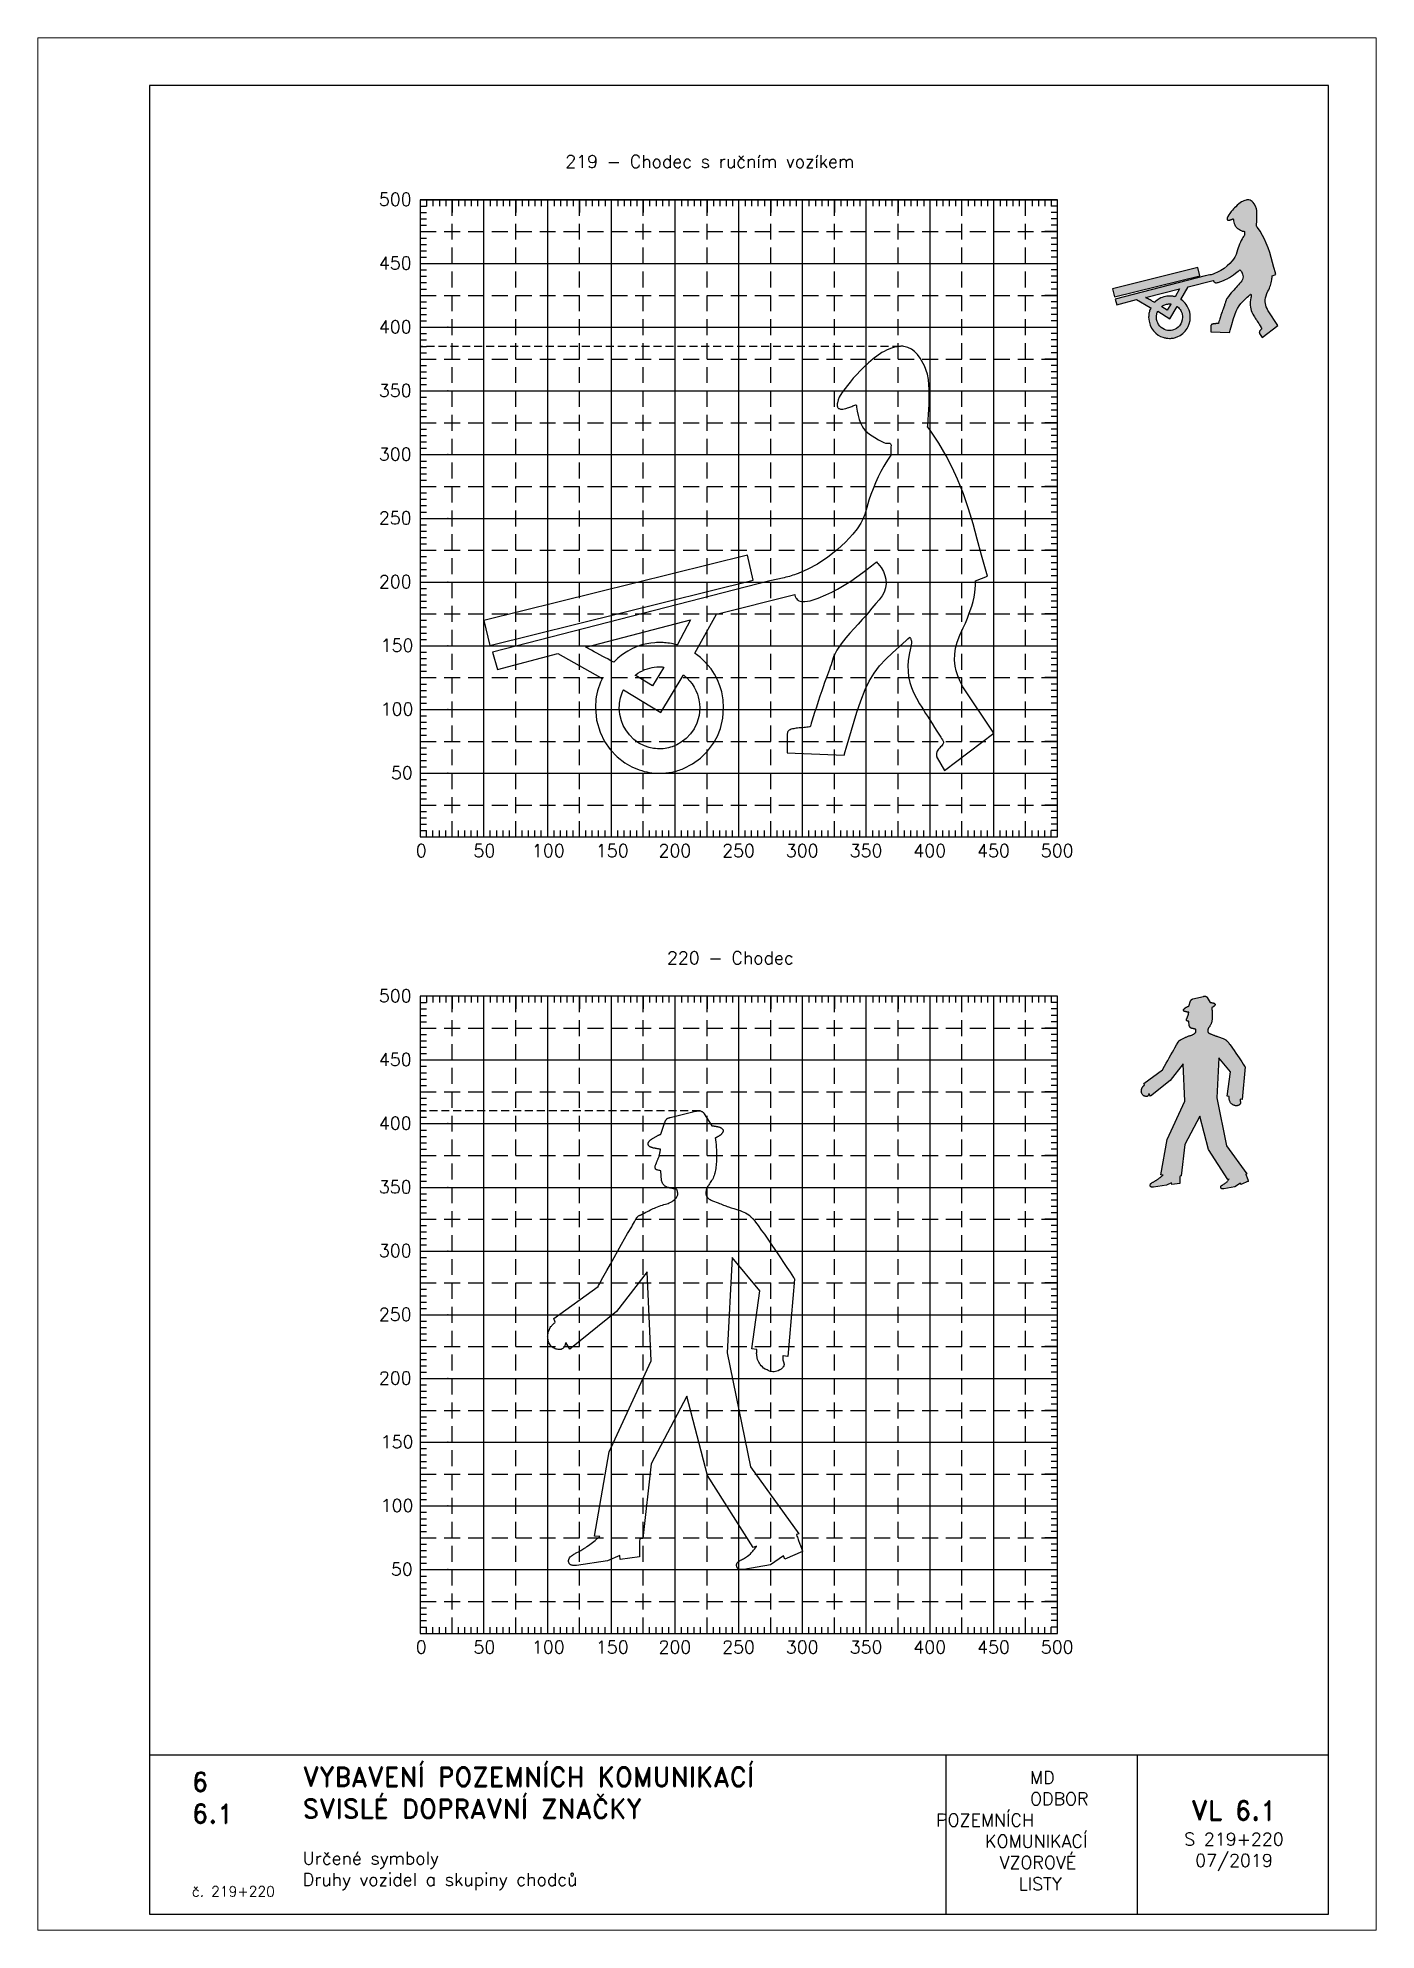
# Paper-space layout '219+220' of a CAD drawing. Header units: millimetres. Extents: x 0 to 210, y 0 to 297.
import ezdxf

# ---------------------------------------------------------------- set-up
doc = ezdxf.new("R2010")
doc.units = ezdxf.units.MM
doc.header["$LTSCALE"] = 5
doc.linetypes.add('ČÁRKOVANÁX2', pattern=[1.5, 1, -0.5])
for name, color, linetype in [('Kóty', 2, 'Continuous'), ('Pomocná', 2, 'Continuous'), ('Rozpiska', 7, 'Continuous'), ('Značka', 7, 'Continuous')]:
    doc.layers.add(name, color=color, linetype=linetype)
doc.layers.add('Rámeček', color=6, linetype='Continuous', plot=False)
doc.styles.get("Standard").update_dxf_attribs({"font": 'romand.shx', "height": 25})

psp = doc.layouts.new('219+220')

# ---------------------------------------------------------------- texts
at = {"layer": 'Kóty', "char_height": 2, "attachment_point": 1}
for s, insert in [('\\pi22.76177;219 - Chodec s ručním vozíkem', (60, 278.6)), ('\\pi38.71423;220 - Chodec', (60, 153.6))]:
    psp.add_mtext_dynamic_manual_height_columns(s, width=100, gutter_width=125, heights=[0], dxfattribs=dict(at, insert=insert))
at = {"layer": 'Pomocná', "char_height": 2, "attachment_point": 1}
for s, insert in [('\\pi1.41968;500', (52.09, 272.65)), ('\\pi1.41968;450', (52.09, 262.65)), ('\\pi1.41968;400', (52.09, 252.65)), ('\\pi1.41968;350', (52.09, 242.65)), ('\\pi1.41968;300', (52.09, 232.65)), ('\\pi1.41968;250', (52.09, 222.65)), ('\\pi1.41968;200', (52.09, 212.65)), ('\\pi1.70539;150', (52.09, 202.65)), ('\\pi1.70539;100', (52.09, 192.65)), ('\\pi3.32444;50', (52.09, 182.65)), ('\\pi2.6146;0', (56.68, 170.43)), ('\\pi1.66222;50', (66.69, 170.43)), ('\\pi0.85269;100', (76.68, 170.43)), ('\\pi0.85269;150', (86.71, 170.43)), ('\\pi0.70984;200', (96.68, 170.43)), ('\\pi0.70984;250', (106.67, 170.43)), ('\\pi0.70984;300', (116.66, 170.43)), ('\\pi0.70984;350', (126.68, 170.43)), ('\\pi0.70984;400', (136.67, 170.43)), ('\\pi0.70984;450', (146.68, 170.43)), ('\\pi0.70984;500', (156.67, 170.43)), ('\\pi1.41968;500', (52.09, 147.65)), ('\\pi1.41968;450', (52.09, 137.65)), ('\\pi1.41968;400', (52.09, 127.65)), ('\\pi1.41968;350', (52.09, 117.65)), ('\\pi1.41968;300', (52.09, 107.65)), ('\\pi1.41968;250', (52.09, 97.65)), ('\\pi1.41968;200', (52.09, 87.65)), ('\\pi1.70539;150', (52.09, 77.65)), ('\\pi1.70539;100', (52.09, 67.65)), ('\\pi3.32444;50', (52.09, 57.65)), ('\\pi2.6146;0', (56.68, 45.43)), ('\\pi1.66222;50', (66.69, 45.43)), ('\\pi0.85269;100', (76.68, 45.43)), ('\\pi0.85269;150', (86.71, 45.43)), ('\\pi0.70984;200', (96.68, 45.43)), ('\\pi0.70984;250', (106.67, 45.43)), ('\\pi0.70984;300', (116.66, 45.43)), ('\\pi0.70984;350', (126.68, 45.43)), ('\\pi0.70984;400', (136.67, 45.43)), ('\\pi0.70984;450', (146.68, 45.43)), ('\\pi0.70984;500', (156.67, 45.43))]:
    psp.add_mtext_dynamic_manual_height_columns(s, width=6.5625, gutter_width=100, heights=[0], dxfattribs=dict(at, insert=insert))
at = {"layer": 'Rozpiska', "color": 7}
for s, width, heights, insert, char_height, attachment_point in [('6', 149.0422, [0], (24.17, 24.77), 3, 1), ('{\\C6;VYBAVENÍ POZEMNÍCH KOMUNIKACÍ\\P}SVISLÉ DOPRAVNÍ ZNAČKY{\\H1.34524x; }', 149.0422, [0], (41.56, 25.56), 3, 1), ('\\pi14.7414;{\\C6;MD\\P\\pi2.36044;}ODBOR POZEMNÍCH{\\H1.57143x; }\\P\\pi7.69378;KOMUNIKACÍ{\\H1.5x; }\\P\\pi9.97949;{\\C6;VZOROVÉ\\H1.47619x; \\H0.67742x;\\P\\pi12.93187;LISTY\\H1.26984x; }', 33.1018, [0], (140.95, 24.95), 2, 1), ('6.1', 149.0422, [0], (24.17, 19.78), 3, 1), ('{\\H1.5x;\\C6;VL 6.1\\P\\H0.66667x;S 219+220\\H1.66666x; \\H0.6x;\\P07/2019\\H1.80159x; }', 24.6639, [0], (187.69, 14.78), 2, 5), ('{\\C6;Určené symboly\\P}Druhy vozidel a skupiny chodců{\\H1.83333x; }', 149.0422, [0], (41.56, 12.29), 2, 1), ('{\\C6;č. 219+220}', 18.3305, [2.67], (24.17, 6.88), 1.6, 1)]:
    psp.add_mtext_dynamic_manual_height_columns(s, width=width, gutter_width=100, heights=heights, dxfattribs=dict(at, insert=insert, char_height=char_height, attachment_point=attachment_point))

# ---------------------------------------------------------------- hatches: boundary and pattern name
at = {"layer": 'Značka'}
h = psp.add_hatch(color=249, dxfattribs=at)
h.dxf.hatch_style = 1
edge = h.paths.add_edge_path()
edge.add_line((191.22, 267.48), (191.22, 267.51))
edge.add_line((191.22, 267.51), (191.23, 267.55))
edge.add_line((191.23, 267.55), (191.24, 267.82))
edge.add_line((191.24, 267.82), (191.26, 268.09))
edge.add_line((191.26, 268.09), (191.28, 268.36))
edge.add_line((191.28, 268.36), (191.29, 268.62))
edge.add_line((191.29, 268.62), (191.3, 268.89))
edge.add_line((191.3, 268.89), (191.3, 269.17))
edge.add_line((191.3, 269.17), (191.3, 269.39))
edge.add_line((191.3, 269.39), (191.28, 269.6))
edge.add_line((191.28, 269.6), (191.26, 269.88))
edge.add_line((191.26, 269.88), (191.21, 270.16))
edge.add_line((191.21, 270.16), (191.07, 270.58))
edge.add_line((191.07, 270.58), (190.84, 270.97))
edge.add_line((190.84, 270.97), (190.71, 271.15))
edge.add_line((190.71, 271.15), (190.56, 271.3))
edge.add_line((190.56, 271.3), (190.4, 271.43))
edge.add_line((190.4, 271.43), (190.22, 271.51))
edge.add_line((190.22, 271.51), (190.01, 271.56))
edge.add_arc((189.88, 270.52), 1.06, 82.6489, 94.1081)
edge.add_arc((189.87, 270.31), 1.26, 93.2078, 102.9986)
edge.add_line((189.59, 271.54), (189.38, 271.48))
edge.add_arc((190.25, 268.97), 2.65, 109.1554, 120.9974)
edge.add_line((188.89, 271.25), (188.44, 270.93))
edge.add_line((188.44, 270.93), (188.2, 270.72))
edge.add_line((188.2, 270.72), (187.98, 270.5))
edge.add_line((187.98, 270.5), (187.79, 270.32))
edge.add_line((187.79, 270.32), (187.61, 270.14))
edge.add_line((187.61, 270.14), (187.44, 269.94))
edge.add_line((187.44, 269.94), (187.27, 269.75))
edge.add_line((187.27, 269.75), (187.14, 269.58))
edge.add_line((187.14, 269.58), (187.02, 269.42))
edge.add_line((187.02, 269.42), (186.86, 269.21))
edge.add_line((186.86, 269.21), (186.72, 268.98))
edge.add_line((186.72, 268.98), (186.66, 268.84))
edge.add_line((186.66, 268.84), (186.63, 268.69))
edge.add_line((186.63, 268.69), (186.62, 268.63))
edge.add_line((186.62, 268.63), (186.62, 268.57))
edge.add_line((186.62, 268.57), (186.62, 268.53))
edge.add_line((186.62, 268.53), (186.63, 268.5))
edge.add_line((186.63, 268.5), (186.64, 268.47))
edge.add_line((186.64, 268.47), (186.66, 268.45))
edge.add_line((186.66, 268.45), (186.67, 268.43))
edge.add_line((186.67, 268.43), (186.69, 268.41))
edge.add_line((186.69, 268.41), (186.72, 268.4))
edge.add_line((186.72, 268.4), (186.74, 268.39))
edge.add_line((186.74, 268.39), (186.78, 268.38))
edge.add_line((186.78, 268.38), (186.82, 268.37))
edge.add_line((186.82, 268.37), (186.86, 268.37))
edge.add_line((186.86, 268.37), (186.9, 268.37))
edge.add_line((186.9, 268.37), (186.98, 268.38))
edge.add_line((186.98, 268.38), (187.06, 268.4))
edge.add_line((187.06, 268.4), (187.1, 268.42))
edge.add_line((187.1, 268.42), (187.15, 268.44))
edge.add_line((187.15, 268.44), (187.2, 268.45))
edge.add_line((187.2, 268.45), (187.26, 268.47))
edge.add_line((187.26, 268.47), (187.31, 268.49))
edge.add_line((187.31, 268.49), (187.36, 268.51))
edge.add_line((187.36, 268.51), (187.42, 268.53))
edge.add_line((187.42, 268.53), (187.47, 268.55))
edge.add_line((187.47, 268.55), (187.52, 268.57))
edge.add_line((187.52, 268.57), (187.57, 268.58))
edge.add_line((187.57, 268.58), (187.58, 268.59))
edge.add_line((187.58, 268.59), (187.59, 268.59))
edge.add_line((187.59, 268.59), (187.59, 268.53))
edge.add_line((187.59, 268.53), (187.6, 268.47))
edge.add_line((187.6, 268.47), (187.62, 268.37))
edge.add_line((187.62, 268.37), (187.64, 268.26))
edge.add_line((187.64, 268.26), (187.68, 268.05))
edge.add_line((187.68, 268.05), (187.74, 267.84))
edge.add_line((187.74, 267.84), (187.8, 267.66))
edge.add_line((187.8, 267.66), (187.88, 267.5))
edge.add_line((187.88, 267.5), (187.96, 267.39))
edge.add_line((187.96, 267.39), (188.05, 267.28))
edge.add_line((188.05, 267.28), (188.15, 267.19))
edge.add_line((188.15, 267.19), (188.26, 267.1))
edge.add_line((188.26, 267.1), (188.4, 267.01))
edge.add_line((188.4, 267.01), (188.54, 266.92))
edge.add_line((188.54, 266.92), (188.73, 266.81))
edge.add_line((188.73, 266.81), (188.92, 266.7))
edge.add_line((188.92, 266.7), (188.99, 266.67))
edge.add_line((188.99, 266.67), (189.07, 266.64))
edge.add_line((189.07, 266.64), (189.12, 266.64))
edge.add_arc((189.13, 267.05), 0.415, 268.1759, 274.9896)
edge.add_line((189.17, 266.64), (189.24, 266.65))
edge.add_arc((189.24, 266.53), 0.12, 61.7465, 92.9209, ccw=False)
edge.add_line((189.3, 266.63), (189.33, 266.6))
edge.add_line((189.33, 266.6), (189.35, 266.56))
edge.add_line((189.35, 266.56), (189.36, 266.54))
edge.add_line((189.36, 266.54), (189.36, 266.52))
edge.add_line((189.36, 266.52), (189.36, 266.45))
edge.add_line((189.36, 266.45), (189.35, 266.37))
edge.add_line((189.35, 266.37), (189.35, 266.34))
edge.add_line((189.35, 266.34), (189.35, 266.31))
edge.add_line((189.35, 266.31), (189.35, 266.24))
edge.add_line((189.35, 266.24), (189.35, 266.17))
edge.add_line((189.35, 266.17), (189.35, 266.1))
edge.add_line((189.35, 266.1), (189.36, 266.04))
edge.add_line((189.36, 266.04), (189.36, 266.03))
edge.add_line((189.36, 266.03), (189.36, 266.03))
edge.add_line((189.36, 266.03), (189.29, 265.92))
edge.add_line((189.29, 265.92), (189.21, 265.82))
edge.add_line((189.21, 265.82), (189.1, 265.64))
edge.add_line((189.1, 265.64), (188.99, 265.46))
edge.add_line((188.99, 265.46), (188.84, 265.2))
edge.add_line((188.84, 265.2), (188.71, 264.93))
edge.add_line((188.71, 264.93), (188.57, 264.62))
edge.add_line((188.57, 264.62), (188.44, 264.31))
edge.add_line((188.44, 264.31), (188.33, 264.02))
edge.add_line((188.33, 264.02), (188.24, 263.73))
edge.add_line((188.24, 263.73), (188.13, 263.36))
edge.add_line((188.13, 263.36), (188.02, 263))
edge.add_line((188.02, 263), (187.93, 262.77))
edge.add_line((187.93, 262.77), (187.82, 262.56))
edge.add_line((187.82, 262.56), (187.63, 262.28))
edge.add_line((187.63, 262.28), (187.42, 262.01))
edge.add_line((187.42, 262.01), (187.04, 261.6))
edge.add_line((187.04, 261.6), (186.64, 261.22))
edge.add_line((186.64, 261.22), (186.14, 260.82))
edge.add_line((186.14, 260.82), (185.61, 260.48))
edge.add_line((185.61, 260.48), (185.13, 260.21))
edge.add_line((185.13, 260.21), (184.62, 259.99))
edge.add_arc((182.52, 265.69), 6.07, 283.2605, 290.2154, ccw=False)
edge.add_line((183.92, 259.78), (183.19, 259.63))
edge.add_line((183.19, 259.63), (169.06, 255.98))
edge.add_line((169.06, 255.98), (169.31, 255.11))
edge.add_line((169.31, 255.11), (172.39, 255.93))
edge.add_line((172.39, 255.93), (174.56, 254.7))
edge.add_line((174.56, 254.7), (174.65, 254.65))
edge.add_line((174.65, 254.65), (174.64, 254.63))
edge.add_line((174.64, 254.63), (174.63, 254.61))
edge.add_line((174.63, 254.61), (174.57, 254.46))
edge.add_line((174.57, 254.46), (174.51, 254.31))
edge.add_line((174.51, 254.31), (174.46, 254.17))
edge.add_line((174.46, 254.17), (174.42, 254.02))
edge.add_line((174.42, 254.02), (174.38, 253.87))
edge.add_line((174.38, 253.87), (174.35, 253.72))
edge.add_line((174.35, 253.72), (174.33, 253.6))
edge.add_line((174.33, 253.6), (174.32, 253.47))
edge.add_line((174.32, 253.47), (174.31, 253.31))
edge.add_line((174.31, 253.31), (174.3, 253.16))
edge.add_line((174.3, 253.16), (174.36, 252.52))
edge.add_line((174.36, 252.52), (174.54, 251.91))
edge.add_line((174.54, 251.91), (174.76, 251.45))
edge.add_line((174.76, 251.45), (175.06, 251.03))
edge.add_line((175.06, 251.03), (175.41, 250.66))
edge.add_line((175.41, 250.66), (175.81, 250.35))
edge.add_line((175.81, 250.35), (176.16, 250.15))
edge.add_line((176.16, 250.15), (176.54, 250))
edge.add_arc((177.55, 252.91), 3.09, 250.8658, 260.5998)
edge.add_arc((177.55, 252.88), 3.06, 260.5848, 270.4371)
edge.add_arc((177.6, 252.88), 3.05, 269.413, 281.2035)
edge.add_arc((177.61, 252.83), 3.01, 281.1707, 293.1163)
edge.add_line((178.79, 250.07), (179.25, 250.3))
edge.add_line((179.25, 250.3), (179.65, 250.6))
edge.add_line((179.65, 250.6), (180.02, 250.95))
edge.add_line((180.02, 250.95), (180.32, 251.36))
edge.add_line((180.32, 251.36), (180.52, 251.72))
edge.add_line((180.52, 251.72), (180.67, 252.11))
edge.add_line((180.67, 252.11), (180.8, 252.62))
edge.add_line((180.8, 252.62), (180.84, 253.16))
edge.add_line((180.84, 253.16), (180.81, 253.56))
edge.add_line((180.81, 253.56), (180.74, 253.96))
edge.add_line((180.74, 253.96), (180.64, 254.28))
edge.add_line((180.64, 254.28), (180.52, 254.58))
edge.add_line((180.52, 254.58), (180.37, 254.87))
edge.add_line((180.37, 254.87), (180.19, 255.14))
edge.add_line((180.19, 255.14), (180.03, 255.34))
edge.add_line((180.03, 255.34), (179.86, 255.53))
edge.add_line((179.86, 255.53), (179.66, 255.71))
edge.add_line((179.66, 255.71), (179.45, 255.88))
edge.add_line((179.45, 255.88), (179.41, 255.9))
edge.add_line((179.41, 255.9), (179.37, 255.93))
edge.add_line((179.37, 255.93), (180.48, 257.93))
edge.add_line((180.48, 257.93), (184.45, 258.93))
edge.add_line((184.45, 258.93), (184.46, 258.91))
edge.add_line((184.46, 258.91), (184.46, 258.89))
edge.add_line((184.46, 258.89), (184.48, 258.83))
edge.add_line((184.48, 258.83), (184.51, 258.77))
edge.add_line((184.51, 258.77), (184.54, 258.72))
edge.add_line((184.54, 258.72), (184.58, 258.68))
edge.add_line((184.58, 258.68), (184.62, 258.64))
edge.add_line((184.62, 258.64), (184.67, 258.61))
edge.add_line((184.67, 258.61), (184.73, 258.59))
edge.add_line((184.73, 258.59), (184.8, 258.57))
edge.add_line((184.8, 258.57), (184.88, 258.56))
edge.add_arc((184.9, 259.39), 0.822, 269.0074, 274.9843)
edge.add_line((184.97, 258.57), (185.1, 258.58))
edge.add_line((185.1, 258.58), (185.23, 258.61))
edge.add_line((185.23, 258.61), (185.65, 258.75))
edge.add_line((185.65, 258.75), (186.05, 258.92))
edge.add_line((186.05, 258.92), (186.34, 259.05))
edge.add_line((186.34, 259.05), (186.64, 259.2))
edge.add_line((186.64, 259.2), (186.98, 259.4))
edge.add_line((186.98, 259.4), (187.31, 259.61))
edge.add_line((187.31, 259.61), (187.62, 259.82))
edge.add_line((187.62, 259.82), (187.93, 260.05))
edge.add_line((187.93, 260.05), (188.15, 260.21))
edge.add_line((188.15, 260.21), (188.37, 260.38))
edge.add_line((188.37, 260.38), (188.45, 260.45))
edge.add_line((188.45, 260.45), (188.54, 260.52))
edge.add_line((188.54, 260.52), (188.58, 260.55))
edge.add_line((188.58, 260.55), (188.63, 260.59))
edge.add_line((188.63, 260.59), (188.66, 260.55))
edge.add_line((188.66, 260.55), (188.69, 260.51))
edge.add_line((188.69, 260.51), (188.85, 260.31))
edge.add_line((188.85, 260.31), (188.97, 260.09))
edge.add_line((188.97, 260.09), (189.05, 259.91))
edge.add_line((189.05, 259.91), (189.09, 259.71))
edge.add_line((189.09, 259.71), (189.11, 259.48))
edge.add_line((189.11, 259.48), (189.08, 259.26))
edge.add_line((189.08, 259.26), (189.02, 259.05))
edge.add_line((189.02, 259.05), (188.91, 258.86))
edge.add_line((188.91, 258.86), (188.75, 258.66))
edge.add_line((188.75, 258.66), (188.58, 258.47))
edge.add_line((188.58, 258.47), (188.39, 258.24))
edge.add_line((188.39, 258.24), (188.21, 258.01))
edge.add_line((188.21, 258.01), (188.05, 257.83))
edge.add_line((188.05, 257.83), (187.89, 257.65))
edge.add_line((187.89, 257.65), (187.68, 257.42))
edge.add_line((187.68, 257.42), (187.47, 257.2))
edge.add_line((187.47, 257.2), (187.26, 256.96))
edge.add_line((187.26, 256.96), (187.06, 256.72))
edge.add_line((187.06, 256.72), (186.81, 256.41))
edge.add_line((186.81, 256.41), (186.59, 256.09))
edge.add_line((186.59, 256.09), (186.54, 255.99))
edge.add_line((186.54, 255.99), (186.49, 255.89))
edge.add_line((186.49, 255.89), (186.45, 255.8))
edge.add_line((186.45, 255.8), (186.42, 255.71))
edge.add_line((186.42, 255.71), (186.38, 255.59))
edge.add_line((186.38, 255.59), (186.34, 255.47))
edge.add_line((186.34, 255.47), (186.3, 255.35))
edge.add_line((186.3, 255.35), (186.27, 255.23))
edge.add_line((186.27, 255.23), (186.22, 255.1))
edge.add_line((186.22, 255.1), (186.18, 254.98))
edge.add_line((186.18, 254.98), (186.08, 254.71))
edge.add_line((186.08, 254.71), (185.98, 254.44))
edge.add_line((185.98, 254.44), (185.9, 254.23))
edge.add_line((185.9, 254.23), (185.83, 254.02))
edge.add_line((185.83, 254.02), (185.74, 253.75))
edge.add_line((185.74, 253.75), (185.65, 253.48))
edge.add_line((185.65, 253.48), (185.56, 253.2))
edge.add_line((185.56, 253.2), (185.47, 252.92))
edge.add_line((185.47, 252.92), (185.4, 252.69))
edge.add_line((185.4, 252.69), (185.33, 252.47))
edge.add_line((185.33, 252.47), (185.3, 252.38))
edge.add_line((185.3, 252.38), (185.27, 252.28))
edge.add_line((185.27, 252.28), (185.25, 252.23))
edge.add_line((185.25, 252.23), (185.24, 252.19))
edge.add_line((185.24, 252.19), (185.22, 252.18))
edge.add_line((185.22, 252.18), (185.21, 252.18))
edge.add_line((185.21, 252.18), (185.14, 252.17))
edge.add_line((185.14, 252.17), (185.07, 252.17))
edge.add_line((185.07, 252.17), (185, 252.16))
edge.add_line((185, 252.16), (184.93, 252.15))
edge.add_line((184.93, 252.15), (184.85, 252.15))
edge.add_line((184.85, 252.15), (184.77, 252.14))
edge.add_line((184.77, 252.14), (184.68, 252.13))
edge.add_line((184.68, 252.13), (184.59, 252.12))
edge.add_line((184.59, 252.12), (184.53, 252.11))
edge.add_line((184.53, 252.11), (184.46, 252.1))
edge.add_line((184.46, 252.1), (184.4, 252.09))
edge.add_line((184.4, 252.09), (184.35, 252.08))
edge.add_line((184.35, 252.08), (184.28, 252.06))
edge.add_line((184.28, 252.06), (184.22, 252.04))
edge.add_line((184.22, 252.04), (184.18, 252.02))
edge.add_line((184.18, 252.02), (184.14, 251.98))
edge.add_line((184.14, 251.98), (184.11, 251.95))
edge.add_line((184.11, 251.95), (184.09, 251.91))
edge.add_line((184.09, 251.91), (184.08, 251.87))
edge.add_line((184.08, 251.87), (184.07, 251.83))
edge.add_line((184.07, 251.83), (184.07, 251.77))
edge.add_line((184.07, 251.77), (184.07, 251.72))
edge.add_line((184.07, 251.72), (184.07, 250.86))
edge.add_line((184.07, 250.86), (186.98, 250.75))
edge.add_line((186.98, 250.75), (187.03, 250.93))
edge.add_line((187.03, 250.93), (187.08, 251.11))
edge.add_line((187.08, 251.11), (187.34, 252.02))
edge.add_line((187.34, 252.02), (187.62, 252.93))
edge.add_line((187.62, 252.93), (187.81, 253.52))
edge.add_line((187.81, 253.52), (188.04, 254.09))
edge.add_line((188.04, 254.09), (188.25, 254.52))
edge.add_line((188.25, 254.52), (188.49, 254.92))
edge.add_line((188.49, 254.92), (188.77, 255.29))
edge.add_line((188.77, 255.29), (189.09, 255.63))
edge.add_line((189.09, 255.63), (189.43, 255.97))
edge.add_line((189.43, 255.97), (189.78, 256.29))
edge.add_line((189.78, 256.29), (189.95, 256.44))
edge.add_line((189.95, 256.44), (190.13, 256.59))
edge.add_line((190.13, 256.59), (190.22, 256.67))
edge.add_line((190.22, 256.67), (190.31, 256.76))
edge.add_line((190.31, 256.76), (190.32, 256.75))
edge.add_line((190.32, 256.75), (190.32, 256.74))
edge.add_line((190.32, 256.74), (190.34, 256.71))
edge.add_line((190.34, 256.71), (190.36, 256.67))
edge.add_line((190.36, 256.67), (190.38, 256.64))
edge.add_line((190.38, 256.64), (190.39, 256.6))
edge.add_line((190.39, 256.6), (190.39, 256.56))
edge.add_line((190.39, 256.56), (190.4, 256.51))
edge.add_line((190.4, 256.51), (190.4, 256.46))
edge.add_line((190.4, 256.46), (190.4, 256.42))
edge.add_line((190.4, 256.42), (190.39, 256.39))
edge.add_line((190.39, 256.39), (190.39, 256.36))
edge.add_line((190.39, 256.36), (190.38, 256.35))
edge.add_line((190.38, 256.35), (190.38, 256.33))
edge.add_line((190.38, 256.33), (190.38, 256.33))
edge.add_line((190.38, 256.33), (190.38, 256.32))
edge.add_line((190.38, 256.32), (190.36, 256.26))
edge.add_line((190.36, 256.26), (190.35, 256.2))
edge.add_line((190.35, 256.2), (190.28, 255.88))
edge.add_line((190.28, 255.88), (190.24, 255.55))
edge.add_line((190.24, 255.55), (190.22, 255.29))
edge.add_line((190.22, 255.29), (190.22, 255.03))
edge.add_line((190.22, 255.03), (190.26, 254.73))
edge.add_line((190.26, 254.73), (190.32, 254.45))
edge.add_line((190.32, 254.45), (190.4, 254.19))
edge.add_line((190.4, 254.19), (190.5, 253.93))
edge.add_line((190.5, 253.93), (190.65, 253.64))
edge.add_line((190.65, 253.64), (190.81, 253.36))
edge.add_line((190.81, 253.36), (190.92, 253.19))
edge.add_line((190.92, 253.19), (191.03, 253.02))
edge.add_line((191.03, 253.02), (191.12, 252.87))
edge.add_line((191.12, 252.87), (191.21, 252.73))
edge.add_line((191.21, 252.73), (191.33, 252.54))
edge.add_line((191.33, 252.54), (191.45, 252.36))
edge.add_line((191.45, 252.36), (191.57, 252.16))
edge.add_line((191.57, 252.16), (191.7, 251.96))
edge.add_line((191.7, 251.96), (191.8, 251.81))
edge.add_line((191.8, 251.81), (191.89, 251.66))
edge.add_line((191.89, 251.66), (191.93, 251.59))
edge.add_line((191.93, 251.59), (191.97, 251.53))
edge.add_line((191.97, 251.53), (192, 251.49))
edge.add_line((192, 251.49), (192.02, 251.45))
edge.add_line((192.02, 251.45), (192.03, 251.43))
edge.add_line((192.03, 251.43), (192.03, 251.41))
edge.add_line((192.03, 251.41), (192.03, 251.39))
edge.add_line((192.03, 251.39), (192.03, 251.37))
edge.add_line((192.03, 251.37), (192.02, 251.33))
edge.add_line((192.02, 251.33), (192, 251.3))
edge.add_line((192, 251.3), (191.97, 251.26))
edge.add_line((191.97, 251.26), (191.93, 251.21))
edge.add_line((191.93, 251.21), (191.88, 251.17))
edge.add_line((191.88, 251.17), (191.84, 251.12))
edge.add_line((191.84, 251.12), (191.81, 251.09))
edge.add_line((191.81, 251.09), (191.78, 251.06))
edge.add_line((191.78, 251.06), (191.74, 251))
edge.add_line((191.74, 251), (191.71, 250.95))
edge.add_line((191.71, 250.95), (191.7, 250.92))
edge.add_line((191.7, 250.92), (191.69, 250.89))
edge.add_line((191.69, 250.89), (191.68, 250.84))
edge.add_line((191.68, 250.84), (191.68, 250.8))
edge.add_line((191.68, 250.8), (191.67, 250.76))
edge.add_line((191.67, 250.76), (191.68, 250.72))
edge.add_line((191.68, 250.72), (191.68, 250.67))
edge.add_line((191.68, 250.67), (191.7, 250.62))
edge.add_line((191.7, 250.62), (191.7, 250.61))
edge.add_line((191.7, 250.61), (191.7, 250.61))
edge.add_line((191.7, 250.61), (192.09, 249.97))
edge.add_line((192.09, 249.97), (194.59, 251.87))
edge.add_line((194.59, 251.87), (193.08, 254.13))
edge.add_line((193.08, 254.13), (193.05, 254.18))
edge.add_line((193.05, 254.18), (193.02, 254.23))
edge.add_line((193.02, 254.23), (192.88, 254.5))
edge.add_line((192.88, 254.5), (192.76, 254.79))
edge.add_line((192.76, 254.79), (192.68, 255.03))
edge.add_line((192.68, 255.03), (192.63, 255.29))
edge.add_line((192.63, 255.29), (192.6, 255.59))
edge.add_line((192.6, 255.59), (192.6, 255.89))
edge.add_line((192.6, 255.89), (192.65, 256.2))
edge.add_line((192.65, 256.2), (192.72, 256.49))
edge.add_line((192.72, 256.49), (192.87, 256.86))
edge.add_line((192.87, 256.86), (193.03, 257.22))
edge.add_line((193.03, 257.22), (193.14, 257.47))
edge.add_line((193.14, 257.47), (193.25, 257.73))
edge.add_line((193.25, 257.73), (193.32, 257.92))
edge.add_line((193.32, 257.92), (193.4, 258.11))
edge.add_line((193.4, 258.11), (193.47, 258.34))
edge.add_line((193.47, 258.34), (193.54, 258.57))
edge.add_line((193.54, 258.57), (193.59, 258.8))
edge.add_line((193.59, 258.8), (193.63, 259.04))
edge.add_line((193.63, 259.04), (193.65, 259.22))
edge.add_line((193.65, 259.22), (193.66, 259.4))
edge.add_line((193.66, 259.4), (193.66, 259.47))
edge.add_line((193.66, 259.47), (193.66, 259.55))
edge.add_line((193.66, 259.55), (193.66, 259.59))
edge.add_line((193.66, 259.59), (193.66, 259.63))
edge.add_line((193.66, 259.63), (194.26, 259.87))
edge.add_line((194.26, 259.87), (194.23, 259.99))
edge.add_line((194.23, 259.99), (194.2, 260.11))
edge.add_line((194.2, 260.11), (193.97, 260.93))
edge.add_line((193.97, 260.93), (193.75, 261.75))
edge.add_line((193.75, 261.75), (193.53, 262.52))
edge.add_line((193.53, 262.52), (193.3, 263.29))
edge.add_line((193.3, 263.29), (193.04, 264.05))
edge.add_line((193.04, 264.05), (192.75, 264.8))
edge.add_line((192.75, 264.8), (192.47, 265.41))
edge.add_line((192.47, 265.41), (192.17, 266))
edge.add_line((192.17, 266), (191.8, 266.64))
edge.add_line((191.8, 266.64), (191.38, 267.25))
edge.add_line((191.38, 267.25), (191.3, 267.36))
edge.add_line((191.3, 267.36), (191.22, 267.48))
h.paths.add_polyline_path([(178.47, 256.35), (178.46, 256.36), (178.45, 256.36), (178.36, 256.39), (178.26, 256.41), (178.18, 256.43), (178.09, 256.44), (177.99, 256.46), (177.9, 256.47), (177.83, 256.47), (177.76, 256.48), (177.68, 256.48), (177.6, 256.48), (177.58, 256.48), (177.57, 256.48), (177.53, 256.48), (177.49, 256.48), (177.41, 256.48), (177.33, 256.48), (177.13, 256.45), (176.93, 256.42), (176.68, 256.36), (176.43, 256.27), (176.19, 256.17), (175.96, 256.05), (175.79, 255.94), (175.62, 255.82), (175.45, 255.68), (175.29, 255.54), (175.26, 255.51), (175.24, 255.48), (175.21, 255.49), (175.19, 255.5), (175.06, 255.57), (174.93, 255.64), (174.81, 255.71), (174.69, 255.78), (174.53, 255.86), (174.38, 255.94), (174.24, 256.02), (174.1, 256.09), (173.97, 256.16), (173.85, 256.23), (173.83, 256.24), (173.81, 256.24), (179.15, 257.63)], flags=16)
h.paths.add_polyline_path([(177.79, 255.23), (177.77, 255.19), (177.21, 254.28), (176.38, 254.79), (176.33, 254.81), (176.34, 254.82), (176.36, 254.84), (176.47, 254.92), (176.59, 254.99), (176.71, 255.05), (176.83, 255.1), (176.95, 255.15), (177.08, 255.18), (177.19, 255.21), (177.29, 255.22), (177.43, 255.24), (177.57, 255.24), (177.6, 255.24), (177.62, 255.24), (177.65, 255.24), (177.67, 255.24), (177.69, 255.24), (177.71, 255.24), (177.73, 255.24), (177.75, 255.23), (177.77, 255.23), (177.79, 255.23), (177.79, 255.23)], flags=16)
edge = h.paths.add_edge_path(flags=16)
edge.add_line((178.77, 254.81), (178.78, 254.83))
edge.add_line((178.78, 254.83), (178.81, 254.82))
edge.add_line((178.81, 254.82), (178.83, 254.8))
edge.add_line((178.83, 254.8), (178.98, 254.67))
edge.add_line((178.98, 254.67), (179.11, 254.52))
edge.add_line((179.11, 254.52), (179.23, 254.37))
edge.add_line((179.23, 254.37), (179.33, 254.21))
edge.add_line((179.33, 254.21), (179.42, 254.04))
edge.add_line((179.42, 254.04), (179.5, 253.86))
edge.add_line((179.5, 253.86), (179.54, 253.71))
edge.add_line((179.54, 253.71), (179.58, 253.56))
edge.add_line((179.58, 253.56), (179.61, 253.36))
edge.add_line((179.61, 253.36), (179.62, 253.16))
edge.add_line((179.62, 253.16), (179.58, 252.76))
edge.add_line((179.58, 252.76), (179.47, 252.37))
edge.add_line((179.47, 252.37), (179.33, 252.09))
edge.add_line((179.33, 252.09), (179.14, 251.82))
edge.add_line((179.14, 251.82), (178.93, 251.59))
edge.add_line((178.93, 251.59), (178.67, 251.4))
edge.add_line((178.67, 251.4), (178.45, 251.27))
edge.add_line((178.45, 251.27), (178.22, 251.18))
edge.add_arc((177.57, 253.02), 1.96, 278.1283, 289.2539, ccw=False)
edge.add_arc((177.59, 252.88), 1.81, 266.1714, 278.1782, ccw=False)
edge.add_line((177.47, 251.07), (177.37, 251.08))
edge.add_line((177.37, 251.08), (177.27, 251.09))
edge.add_line((177.27, 251.09), (177.03, 251.14))
edge.add_line((177.03, 251.14), (176.8, 251.22))
edge.add_line((176.8, 251.22), (176.52, 251.36))
edge.add_line((176.52, 251.36), (176.26, 251.55))
edge.add_line((176.26, 251.55), (176.04, 251.77))
edge.add_line((176.04, 251.77), (175.85, 252.03))
edge.add_line((175.85, 252.03), (175.72, 252.26))
edge.add_line((175.72, 252.26), (175.63, 252.5))
edge.add_line((175.63, 252.5), (175.55, 252.82))
edge.add_line((175.55, 252.82), (175.52, 253.16))
edge.add_line((175.52, 253.16), (175.53, 253.27))
edge.add_line((175.53, 253.27), (175.54, 253.39))
edge.add_line((175.54, 253.39), (175.55, 253.49))
edge.add_line((175.55, 253.49), (175.57, 253.58))
edge.add_line((175.57, 253.58), (175.59, 253.67))
edge.add_line((175.59, 253.67), (175.61, 253.77))
edge.add_line((175.61, 253.77), (175.66, 253.91))
edge.add_line((175.66, 253.91), (175.72, 254.06))
edge.add_line((175.72, 254.06), (175.73, 254.07))
edge.add_line((175.73, 254.07), (175.74, 254.08))
edge.add_line((175.74, 254.08), (177.63, 252.91))
edge.add_line((177.63, 252.91), (178.77, 254.81))
h.paths.add_polyline_path([(168.93, 256.33), (182.34, 259.66), (182.04, 260.94), (168.63, 257.6)])
h = psp.add_hatch(color=249, dxfattribs=at)
h.dxf.hatch_style = 1
edge = h.paths.add_edge_path()
edge.add_line((189.55, 118.64), (189.56, 118.63))
edge.add_line((189.56, 118.63), (189.56, 118.62))
edge.add_line((189.56, 118.62), (189.59, 118.55))
edge.add_line((189.59, 118.55), (189.62, 118.47))
edge.add_line((189.62, 118.47), (189.65, 118.4))
edge.add_line((189.65, 118.4), (189.67, 118.33))
edge.add_line((189.67, 118.33), (189.7, 118.26))
edge.add_line((189.7, 118.26), (189.72, 118.19))
edge.add_line((189.72, 118.19), (189.74, 118.13))
edge.add_line((189.74, 118.13), (189.76, 118.08))
edge.add_line((189.76, 118.08), (189.78, 118.02))
edge.add_line((189.78, 118.02), (189.81, 117.97))
edge.add_line((189.81, 117.97), (189.81, 117.96))
edge.add_line((189.81, 117.96), (189.82, 117.95))
edge.add_line((189.82, 117.95), (189.82, 117.94))
edge.add_line((189.82, 117.94), (189.82, 117.93))
edge.add_line((189.82, 117.93), (189.83, 117.92))
edge.add_line((189.83, 117.92), (189.83, 117.91))
edge.add_line((189.83, 117.91), (189.84, 117.88))
edge.add_line((189.84, 117.88), (189.85, 117.84))
edge.add_line((189.85, 117.84), (189.87, 117.8))
edge.add_line((189.87, 117.8), (189.88, 117.76))
edge.add_line((189.88, 117.76), (189.89, 117.72))
edge.add_line((189.89, 117.72), (189.91, 117.68))
edge.add_line((189.91, 117.68), (189.92, 117.64))
edge.add_line((189.92, 117.64), (189.93, 117.61))
edge.add_line((189.93, 117.61), (189.94, 117.58))
edge.add_line((189.94, 117.58), (189.96, 117.55))
edge.add_line((189.96, 117.55), (189.96, 117.54))
edge.add_line((189.96, 117.54), (189.96, 117.54))
edge.add_line((189.96, 117.54), (188.79, 117.03))
edge.add_line((188.79, 117.03), (188.69, 117.25))
edge.add_line((188.69, 117.25), (187.83, 116.65))
edge.add_line((187.83, 116.65), (186.09, 116.33))
edge.add_line((186.09, 116.33), (186.08, 116.33))
edge.add_line((186.08, 116.33), (186.07, 116.33))
edge.add_line((186.07, 116.33), (186.01, 116.33))
edge.add_line((186.01, 116.33), (185.95, 116.34))
edge.add_line((185.95, 116.34), (185.9, 116.34))
edge.add_line((185.9, 116.34), (185.86, 116.34))
edge.add_line((185.86, 116.34), (185.81, 116.35))
edge.add_line((185.81, 116.35), (185.77, 116.37))
edge.add_line((185.77, 116.37), (185.74, 116.38))
edge.add_line((185.74, 116.38), (185.71, 116.4))
edge.add_line((185.71, 116.4), (185.7, 116.41))
edge.add_line((185.7, 116.41), (185.69, 116.42))
edge.add_line((185.69, 116.42), (185.67, 116.43))
edge.add_line((185.67, 116.43), (185.66, 116.45))
edge.add_line((185.66, 116.45), (185.64, 116.48))
edge.add_line((185.64, 116.48), (185.63, 116.5))
edge.add_line((185.63, 116.5), (185.63, 116.52))
edge.add_line((185.63, 116.52), (185.62, 116.54))
edge.add_line((185.62, 116.54), (185.62, 116.56))
edge.add_line((185.62, 116.56), (185.61, 116.58))
edge.add_line((185.61, 116.58), (185.61, 116.6))
edge.add_line((185.61, 116.6), (185.61, 116.62))
edge.add_line((185.61, 116.62), (185.61, 116.65))
edge.add_line((185.61, 116.65), (185.61, 116.67))
edge.add_line((185.61, 116.67), (185.62, 116.72))
edge.add_line((185.62, 116.72), (185.65, 116.77))
edge.add_line((185.65, 116.77), (185.68, 116.81))
edge.add_line((185.68, 116.81), (185.72, 116.85))
edge.add_line((185.72, 116.85), (185.76, 116.88))
edge.add_line((185.76, 116.88), (185.82, 116.92))
edge.add_line((185.82, 116.92), (185.88, 116.95))
edge.add_line((185.88, 116.95), (185.93, 116.98))
edge.add_line((185.93, 116.98), (186, 117.02))
edge.add_line((186, 117.02), (186.06, 117.06))
edge.add_line((186.06, 117.06), (186.2, 117.14))
edge.add_line((186.2, 117.14), (186.33, 117.22))
edge.add_line((186.33, 117.22), (186.42, 117.3))
edge.add_line((186.42, 117.3), (186.51, 117.38))
edge.add_line((186.51, 117.38), (186.6, 117.46))
edge.add_line((186.6, 117.46), (186.68, 117.55))
edge.add_line((186.68, 117.55), (186.73, 117.62))
edge.add_line((186.73, 117.62), (186.79, 117.69))
edge.add_line((186.79, 117.69), (186.85, 117.77))
edge.add_line((186.85, 117.77), (186.9, 117.85))
edge.add_line((186.9, 117.85), (186.91, 117.86))
edge.add_line((186.91, 117.86), (186.92, 117.87))
edge.add_line((186.92, 117.87), (186.71, 117.8))
edge.add_line((186.71, 117.8), (183.7, 122.54))
edge.add_line((183.7, 122.54), (182.33, 127.77))
edge.add_line((182.33, 127.77), (179.97, 123.31))
edge.add_line((179.97, 123.31), (179.42, 118.38))
edge.add_line((179.42, 118.38), (179.23, 118.36))
edge.add_line((179.23, 118.36), (179.23, 118.34))
edge.add_line((179.23, 118.34), (179.23, 118.33))
edge.add_line((179.23, 118.33), (179.22, 118.24))
edge.add_line((179.22, 118.24), (179.21, 118.15))
edge.add_line((179.21, 118.15), (179.21, 118.07))
edge.add_line((179.21, 118.07), (179.21, 117.98))
edge.add_line((179.21, 117.98), (179.21, 117.9))
edge.add_line((179.21, 117.9), (179.2, 117.82))
edge.add_line((179.2, 117.82), (179.2, 117.75))
edge.add_line((179.2, 117.75), (179.2, 117.68))
edge.add_line((179.2, 117.68), (179.2, 117.6))
edge.add_line((179.2, 117.6), (179.2, 117.51))
edge.add_line((179.2, 117.51), (179.2, 117.48))
edge.add_line((179.2, 117.48), (179.2, 117.44))
edge.add_line((179.2, 117.44), (179.2, 117.41))
edge.add_line((179.2, 117.41), (179.2, 117.37))
edge.add_line((179.2, 117.37), (179.2, 117.34))
edge.add_line((179.2, 117.34), (179.2, 117.31))
edge.add_line((179.2, 117.31), (179.2, 117.28))
edge.add_line((179.2, 117.28), (179.2, 117.25))
edge.add_line((179.2, 117.25), (179.2, 117.22))
edge.add_line((179.2, 117.22), (179.2, 117.19))
edge.add_line((179.2, 117.19), (179.2, 117.18))
edge.add_line((179.2, 117.18), (179.2, 117.18))
edge.add_line((179.2, 117.18), (177.94, 117.01))
edge.add_line((177.94, 117.01), (177.91, 117.27))
edge.add_line((177.91, 117.27), (177.1, 116.91))
edge.add_line((177.1, 116.91), (175.04, 116.6))
edge.add_line((175.04, 116.6), (175.03, 116.6))
edge.add_line((175.03, 116.6), (175.03, 116.6))
edge.add_line((175.03, 116.6), (174.97, 116.6))
edge.add_line((174.97, 116.6), (174.91, 116.6))
edge.add_line((174.91, 116.6), (174.86, 116.6))
edge.add_line((174.86, 116.6), (174.81, 116.61))
edge.add_line((174.81, 116.61), (174.76, 116.62))
edge.add_line((174.76, 116.62), (174.72, 116.63))
edge.add_line((174.72, 116.63), (174.69, 116.64))
edge.add_line((174.69, 116.64), (174.66, 116.66))
edge.add_line((174.66, 116.66), (174.62, 116.69))
edge.add_line((174.62, 116.69), (174.59, 116.72))
edge.add_line((174.59, 116.72), (174.57, 116.74))
edge.add_line((174.57, 116.74), (174.56, 116.77))
edge.add_line((174.56, 116.77), (174.55, 116.8))
edge.add_line((174.55, 116.8), (174.54, 116.82))
edge.add_line((174.54, 116.82), (174.54, 116.85))
edge.add_line((174.54, 116.85), (174.53, 116.88))
edge.add_line((174.53, 116.88), (174.53, 116.9))
edge.add_line((174.53, 116.9), (174.53, 116.93))
edge.add_line((174.53, 116.93), (174.54, 116.96))
edge.add_line((174.54, 116.96), (174.54, 116.98))
edge.add_line((174.54, 116.98), (174.57, 117.06))
edge.add_line((174.57, 117.06), (174.6, 117.12))
edge.add_line((174.6, 117.12), (174.64, 117.17))
edge.add_line((174.64, 117.17), (174.69, 117.21))
edge.add_line((174.69, 117.21), (174.74, 117.25))
edge.add_line((174.74, 117.25), (174.79, 117.29))
edge.add_line((174.79, 117.29), (174.83, 117.32))
edge.add_line((174.83, 117.32), (174.88, 117.35))
edge.add_line((174.88, 117.35), (174.94, 117.38))
edge.add_line((174.94, 117.38), (175, 117.42))
edge.add_line((175, 117.42), (175.09, 117.47))
edge.add_line((175.09, 117.47), (175.18, 117.52))
edge.add_line((175.18, 117.52), (175.26, 117.56))
edge.add_line((175.26, 117.56), (175.33, 117.6))
edge.add_line((175.33, 117.6), (175.4, 117.64))
edge.add_line((175.4, 117.64), (175.48, 117.68))
edge.add_line((175.48, 117.68), (175.54, 117.72))
edge.add_line((175.54, 117.72), (175.59, 117.75))
edge.add_line((175.59, 117.75), (175.67, 117.8))
edge.add_line((175.67, 117.8), (175.74, 117.85))
edge.add_line((175.74, 117.85), (175.84, 117.92))
edge.add_line((175.84, 117.92), (175.94, 118))
edge.add_line((175.94, 118), (176.03, 118.06))
edge.add_line((176.03, 118.06), (176.12, 118.13))
edge.add_line((176.12, 118.13), (176.2, 118.2))
edge.add_line((176.2, 118.2), (176.29, 118.27))
edge.add_line((176.29, 118.27), (176.36, 118.32))
edge.add_line((176.36, 118.32), (176.43, 118.38))
edge.add_line((176.43, 118.38), (176.5, 118.44))
edge.add_line((176.5, 118.44), (176.57, 118.5))
edge.add_line((176.57, 118.5), (176.58, 118.51))
edge.add_line((176.58, 118.51), (176.6, 118.52))
edge.add_line((176.6, 118.52), (176.24, 118.55))
edge.add_line((176.24, 118.55), (177.22, 124.11))
edge.add_line((177.22, 124.11), (179.97, 130.1))
edge.add_line((179.97, 130.1), (179.71, 135.97))
edge.add_line((179.71, 135.97), (177.7, 133.35))
edge.add_line((177.7, 133.35), (174.61, 130.87))
edge.add_line((174.61, 130.87), (174.35, 131.3))
edge.add_line((174.35, 131.3), (174.35, 131.3))
edge.add_line((174.35, 131.3), (174.35, 131.29))
edge.add_line((174.35, 131.29), (174.33, 131.24))
edge.add_line((174.33, 131.24), (174.32, 131.2))
edge.add_line((174.32, 131.2), (174.31, 131.16))
edge.add_line((174.31, 131.16), (174.29, 131.12))
edge.add_line((174.29, 131.12), (174.27, 131.08))
edge.add_line((174.27, 131.08), (174.26, 131.04))
edge.add_line((174.26, 131.04), (174.24, 131.01))
edge.add_line((174.24, 131.01), (174.22, 130.98))
edge.add_line((174.22, 130.98), (174.19, 130.95))
edge.add_line((174.19, 130.95), (174.16, 130.92))
edge.add_line((174.16, 130.92), (174.11, 130.88))
edge.add_line((174.11, 130.88), (174.05, 130.86))
edge.add_line((174.05, 130.86), (173.98, 130.85))
edge.add_line((173.98, 130.85), (173.92, 130.85))
edge.add_line((173.92, 130.85), (173.85, 130.85))
edge.add_line((173.85, 130.85), (173.78, 130.87))
edge.add_line((173.78, 130.87), (173.71, 130.88))
edge.add_line((173.71, 130.88), (173.65, 130.9))
edge.add_line((173.65, 130.9), (173.58, 130.93))
edge.add_line((173.58, 130.93), (173.51, 130.97))
edge.add_line((173.51, 130.97), (173.43, 131.02))
edge.add_line((173.43, 131.02), (173.37, 131.09))
edge.add_line((173.37, 131.09), (173.32, 131.15))
edge.add_line((173.32, 131.15), (173.27, 131.22))
edge.add_line((173.27, 131.22), (173.24, 131.29))
edge.add_line((173.24, 131.29), (173.21, 131.36))
edge.add_line((173.21, 131.36), (173.19, 131.42))
edge.add_line((173.19, 131.42), (173.18, 131.48))
edge.add_line((173.18, 131.48), (173.16, 131.56))
edge.add_line((173.16, 131.56), (173.15, 131.64))
edge.add_line((173.15, 131.64), (173.16, 131.73))
edge.add_line((173.16, 131.73), (173.17, 131.83))
edge.add_line((173.17, 131.83), (173.18, 131.91))
edge.add_line((173.18, 131.91), (173.2, 131.98))
edge.add_line((173.2, 131.98), (173.22, 132.06))
edge.add_line((173.22, 132.06), (173.24, 132.13))
edge.add_line((173.24, 132.13), (173.27, 132.18))
edge.add_line((173.27, 132.18), (173.29, 132.24))
edge.add_line((173.29, 132.24), (173.33, 132.3))
edge.add_line((173.33, 132.3), (173.37, 132.36))
edge.add_line((173.37, 132.36), (173.4, 132.4))
edge.add_line((173.4, 132.4), (173.43, 132.43))
edge.add_line((173.43, 132.43), (173.45, 132.46))
edge.add_line((173.45, 132.46), (173.48, 132.49))
edge.add_line((173.48, 132.49), (173.51, 132.52))
edge.add_line((173.51, 132.52), (173.54, 132.55))
edge.add_line((173.54, 132.55), (173.56, 132.57))
edge.add_line((173.56, 132.57), (173.59, 132.59))
edge.add_line((173.59, 132.59), (173.62, 132.62))
edge.add_line((173.62, 132.62), (173.65, 132.64))
edge.add_line((173.65, 132.64), (173.65, 132.65))
edge.add_line((173.65, 132.65), (173.66, 132.65))
edge.add_line((173.66, 132.65), (173.56, 132.89))
edge.add_line((173.56, 132.89), (176.48, 135.01))
edge.add_line((176.48, 135.01), (176.51, 135.07))
edge.add_line((176.51, 135.07), (176.55, 135.14))
edge.add_line((176.55, 135.14), (176.8, 135.59))
edge.add_line((176.8, 135.59), (177.05, 136.05))
edge.add_line((177.05, 136.05), (177.29, 136.48))
edge.add_line((177.29, 136.48), (177.53, 136.92))
edge.add_line((177.53, 136.92), (177.78, 137.36))
edge.add_line((177.78, 137.36), (178.03, 137.79))
edge.add_line((178.03, 137.79), (178.23, 138.15))
edge.add_line((178.23, 138.15), (178.43, 138.5))
edge.add_line((178.43, 138.5), (178.69, 138.94))
edge.add_line((178.69, 138.94), (178.94, 139.39))
edge.add_line((178.94, 139.39), (178.96, 139.42))
edge.add_line((178.96, 139.42), (178.97, 139.45))
edge.add_line((178.97, 139.45), (178.99, 139.48))
edge.add_line((178.99, 139.48), (179.01, 139.5))
edge.add_line((179.01, 139.5), (179.02, 139.53))
edge.add_line((179.02, 139.53), (179.04, 139.55))
edge.add_line((179.04, 139.55), (179.05, 139.57))
edge.add_line((179.05, 139.57), (179.07, 139.59))
edge.add_line((179.07, 139.59), (179.09, 139.61))
edge.add_line((179.09, 139.61), (179.11, 139.63))
edge.add_line((179.11, 139.63), (179.14, 139.65))
edge.add_line((179.14, 139.65), (179.18, 139.67))
edge.add_line((179.18, 139.67), (179.2, 139.69))
edge.add_line((179.2, 139.69), (179.23, 139.7))
edge.add_line((179.23, 139.7), (179.26, 139.72))
edge.add_line((179.26, 139.72), (179.29, 139.73))
edge.add_line((179.29, 139.73), (179.31, 139.74))
edge.add_line((179.31, 139.74), (179.34, 139.75))
edge.add_line((179.34, 139.75), (179.37, 139.76))
edge.add_line((179.37, 139.76), (179.39, 139.77))
edge.add_line((179.39, 139.77), (179.51, 139.83))
edge.add_line((179.51, 139.83), (179.63, 139.9))
edge.add_line((179.63, 139.9), (179.73, 139.95))
edge.add_line((179.73, 139.95), (179.83, 140))
edge.add_line((179.83, 140), (179.93, 140.05))
edge.add_line((179.93, 140.05), (180.03, 140.1))
edge.add_line((180.03, 140.1), (180.11, 140.14))
edge.add_line((180.11, 140.14), (180.19, 140.18))
edge.add_line((180.19, 140.18), (180.29, 140.22))
edge.add_line((180.29, 140.22), (180.4, 140.26))
edge.add_line((180.4, 140.26), (180.51, 140.3))
edge.add_line((180.51, 140.3), (180.63, 140.34))
edge.add_line((180.63, 140.34), (180.72, 140.37))
edge.add_line((180.72, 140.37), (180.82, 140.4))
edge.add_line((180.82, 140.4), (180.92, 140.43))
edge.add_line((180.92, 140.43), (181.01, 140.46))
edge.add_line((181.01, 140.46), (181.09, 140.49))
edge.add_line((181.09, 140.49), (181.17, 140.52))
edge.add_line((181.17, 140.52), (181.26, 140.56))
edge.add_line((181.26, 140.56), (181.36, 140.62))
edge.add_line((181.36, 140.62), (181.41, 140.65))
edge.add_line((181.41, 140.65), (181.46, 140.69))
edge.add_line((181.46, 140.69), (181.5, 140.72))
edge.add_line((181.5, 140.72), (181.55, 140.76))
edge.add_line((181.55, 140.76), (181.58, 140.8))
edge.add_line((181.58, 140.8), (181.62, 140.84))
edge.add_line((181.62, 140.84), (181.65, 140.87))
edge.add_line((181.65, 140.87), (181.67, 140.91))
edge.add_line((181.67, 140.91), (181.69, 140.95))
edge.add_line((181.69, 140.95), (181.71, 141))
edge.add_line((181.71, 141), (181.73, 141.05))
edge.add_line((181.73, 141.05), (181.73, 141.09))
edge.add_line((181.73, 141.09), (181.73, 141.13))
edge.add_line((181.73, 141.13), (181.73, 141.17))
edge.add_line((181.73, 141.17), (181.72, 141.21))
edge.add_line((181.72, 141.21), (181.71, 141.26))
edge.add_line((181.71, 141.26), (181.7, 141.29))
edge.add_line((181.7, 141.29), (181.69, 141.32))
edge.add_line((181.69, 141.32), (181.68, 141.36))
edge.add_line((181.68, 141.36), (181.67, 141.4))
edge.add_line((181.67, 141.4), (181.67, 141.4))
edge.add_line((181.67, 141.4), (181.67, 141.41))
edge.add_line((181.67, 141.41), (181.66, 141.41))
edge.add_line((181.66, 141.41), (181.65, 141.41))
edge.add_line((181.65, 141.41), (181.64, 141.42))
edge.add_line((181.64, 141.42), (181.62, 141.42))
edge.add_line((181.62, 141.42), (181.58, 141.42))
edge.add_line((181.58, 141.42), (181.55, 141.43))
edge.add_line((181.55, 141.43), (181.5, 141.44))
edge.add_line((181.5, 141.44), (181.45, 141.45))
edge.add_line((181.45, 141.45), (181.4, 141.46))
edge.add_line((181.4, 141.46), (181.36, 141.47))
edge.add_line((181.36, 141.47), (181.31, 141.48))
edge.add_line((181.31, 141.48), (181.27, 141.49))
edge.add_line((181.27, 141.49), (181.22, 141.5))
edge.add_line((181.22, 141.5), (181.16, 141.51))
edge.add_line((181.16, 141.51), (181.11, 141.52))
edge.add_line((181.11, 141.52), (181.06, 141.54))
edge.add_line((181.06, 141.54), (181.02, 141.56))
edge.add_line((181.02, 141.56), (180.98, 141.57))
edge.add_line((180.98, 141.57), (180.94, 141.59))
edge.add_line((180.94, 141.59), (180.91, 141.61))
edge.add_line((180.91, 141.61), (180.88, 141.63))
edge.add_line((180.88, 141.63), (180.86, 141.65))
edge.add_line((180.86, 141.65), (180.83, 141.67))
edge.add_line((180.83, 141.67), (180.8, 141.7))
edge.add_line((180.8, 141.7), (180.78, 141.73))
edge.add_line((180.78, 141.73), (180.76, 141.76))
edge.add_line((180.76, 141.76), (180.74, 141.78))
edge.add_line((180.74, 141.78), (180.73, 141.81))
edge.add_line((180.73, 141.81), (180.72, 141.84))
edge.add_line((180.72, 141.84), (180.71, 141.87))
edge.add_line((180.71, 141.87), (180.7, 141.89))
edge.add_line((180.7, 141.89), (180.69, 141.92))
edge.add_line((180.69, 141.92), (180.68, 141.95))
edge.add_line((180.68, 141.95), (180.67, 141.98))
edge.add_line((180.67, 141.98), (180.66, 141.98))
edge.add_line((180.66, 141.98), (180.66, 141.99))
edge.add_line((180.66, 141.99), (180.61, 142.64))
edge.add_line((180.61, 142.64), (180.61, 142.64))
edge.add_line((180.61, 142.64), (180.6, 142.64))
edge.add_line((180.6, 142.64), (180.55, 142.65))
edge.add_line((180.55, 142.65), (180.5, 142.66))
edge.add_line((180.5, 142.66), (180.45, 142.66))
edge.add_line((180.45, 142.66), (180.41, 142.68))
edge.add_line((180.41, 142.68), (180.37, 142.69))
edge.add_line((180.37, 142.69), (180.33, 142.7))
edge.add_line((180.33, 142.7), (180.31, 142.71))
edge.add_line((180.31, 142.71), (180.29, 142.73))
edge.add_line((180.29, 142.73), (180.28, 142.74))
edge.add_line((180.28, 142.74), (180.27, 142.75))
edge.add_line((180.27, 142.75), (180.26, 142.77))
edge.add_line((180.26, 142.77), (180.25, 142.78))
edge.add_line((180.25, 142.78), (180.25, 142.8))
edge.add_line((180.25, 142.8), (180.24, 142.83))
edge.add_line((180.24, 142.83), (180.24, 142.86))
edge.add_line((180.24, 142.86), (180.24, 142.89))
edge.add_line((180.24, 142.89), (180.24, 142.93))
edge.add_line((180.24, 142.93), (180.25, 142.97))
edge.add_line((180.25, 142.97), (180.26, 143.01))
edge.add_line((180.26, 143.01), (180.28, 143.05))
edge.add_line((180.28, 143.05), (180.29, 143.07))
edge.add_line((180.29, 143.07), (180.3, 143.09))
edge.add_line((180.3, 143.09), (180.31, 143.11))
edge.add_line((180.31, 143.11), (180.32, 143.13))
edge.add_line((180.32, 143.13), (180.32, 143.14))
edge.add_line((180.32, 143.14), (180.33, 143.14))
edge.add_line((180.33, 143.14), (180.33, 143.15))
edge.add_line((180.33, 143.15), (180.33, 143.16))
edge.add_line((180.33, 143.16), (180.34, 143.17))
edge.add_line((180.34, 143.17), (180.34, 143.19))
edge.add_line((180.34, 143.19), (180.35, 143.22))
edge.add_line((180.35, 143.22), (180.36, 143.26))
edge.add_line((180.36, 143.26), (180.38, 143.3))
edge.add_line((180.38, 143.3), (180.4, 143.34))
edge.add_line((180.4, 143.34), (180.42, 143.38))
edge.add_line((180.42, 143.38), (180.44, 143.43))
edge.add_line((180.44, 143.43), (180.45, 143.46))
edge.add_line((180.45, 143.46), (180.46, 143.49))
edge.add_line((180.46, 143.49), (180.48, 143.53))
edge.add_line((180.48, 143.53), (180.49, 143.58))
edge.add_line((180.49, 143.58), (180.51, 143.63))
edge.add_line((180.51, 143.63), (180.52, 143.68))
edge.add_line((180.52, 143.68), (180.54, 143.73))
edge.add_line((180.54, 143.73), (180.55, 143.78))
edge.add_line((180.55, 143.78), (180.55, 143.83))
edge.add_line((180.55, 143.83), (180.56, 143.88))
edge.add_line((180.56, 143.88), (180.57, 143.92))
edge.add_line((180.57, 143.92), (180.58, 143.96))
edge.add_line((180.58, 143.96), (180.58, 144))
edge.add_line((180.58, 144), (180.59, 144.04))
edge.add_line((180.59, 144.04), (180.59, 144.05))
edge.add_line((180.59, 144.05), (180.59, 144.06))
edge.add_line((180.59, 144.06), (180.59, 144.06))
edge.add_line((180.59, 144.06), (180.59, 144.06))
edge.add_line((180.59, 144.06), (180.59, 144.06))
edge.add_line((180.59, 144.06), (180.58, 144.06))
edge.add_line((180.58, 144.06), (180.58, 144.06))
edge.add_line((180.58, 144.06), (180.58, 144.06))
edge.add_line((180.58, 144.06), (180.57, 144.06))
edge.add_line((180.57, 144.06), (180.57, 144.06))
edge.add_line((180.57, 144.06), (180.57, 144.06))
edge.add_line((180.57, 144.06), (180.57, 144.06))
edge.add_line((180.57, 144.06), (180.57, 144.06))
edge.add_line((180.57, 144.06), (180.56, 144.06))
edge.add_line((180.56, 144.06), (180.55, 144.06))
edge.add_line((180.55, 144.06), (180.54, 144.06))
edge.add_line((180.54, 144.06), (180.53, 144.06))
edge.add_line((180.53, 144.06), (180.5, 144.07))
edge.add_line((180.5, 144.07), (180.46, 144.07))
edge.add_line((180.46, 144.07), (180.42, 144.08))
edge.add_line((180.42, 144.08), (180.38, 144.09))
edge.add_line((180.38, 144.09), (180.34, 144.1))
edge.add_line((180.34, 144.1), (180.3, 144.1))
edge.add_line((180.3, 144.1), (180.27, 144.11))
edge.add_line((180.27, 144.11), (180.23, 144.12))
edge.add_line((180.23, 144.12), (180.2, 144.12))
edge.add_line((180.2, 144.12), (180.16, 144.13))
edge.add_line((180.16, 144.13), (180.13, 144.14))
edge.add_line((180.13, 144.14), (180.09, 144.15))
edge.add_line((180.09, 144.15), (180.06, 144.16))
edge.add_line((180.06, 144.16), (180.03, 144.16))
edge.add_line((180.03, 144.16), (180, 144.17))
edge.add_line((180, 144.17), (179.98, 144.18))
edge.add_line((179.98, 144.18), (179.95, 144.19))
edge.add_line((179.95, 144.19), (179.93, 144.2))
edge.add_line((179.93, 144.2), (179.9, 144.21))
edge.add_line((179.9, 144.21), (179.88, 144.22))
edge.add_line((179.88, 144.22), (179.88, 144.22))
edge.add_line((179.88, 144.22), (179.87, 144.23))
edge.add_line((179.87, 144.23), (179.87, 144.23))
edge.add_line((179.87, 144.23), (179.87, 144.23))
edge.add_line((179.87, 144.23), (179.86, 144.23))
edge.add_line((179.86, 144.23), (179.86, 144.24))
edge.add_line((179.86, 144.24), (179.85, 144.25))
edge.add_line((179.85, 144.25), (179.84, 144.26))
edge.add_line((179.84, 144.26), (179.83, 144.28))
edge.add_line((179.83, 144.28), (179.81, 144.29))
edge.add_line((179.81, 144.29), (179.8, 144.31))
edge.add_line((179.8, 144.31), (179.79, 144.32))
edge.add_line((179.79, 144.32), (179.79, 144.34))
edge.add_line((179.79, 144.34), (179.78, 144.35))
edge.add_line((179.78, 144.35), (179.78, 144.37))
edge.add_line((179.78, 144.37), (179.78, 144.39))
edge.add_line((179.78, 144.39), (179.78, 144.39))
edge.add_line((179.78, 144.39), (179.78, 144.39))
edge.add_line((179.78, 144.39), (179.78, 144.4))
edge.add_line((179.78, 144.4), (179.78, 144.4))
edge.add_line((179.78, 144.4), (179.77, 144.4))
edge.add_line((179.77, 144.4), (179.77, 144.41))
edge.add_line((179.77, 144.41), (179.77, 144.42))
edge.add_line((179.77, 144.42), (179.77, 144.43))
edge.add_line((179.77, 144.43), (179.77, 144.44))
edge.add_line((179.77, 144.44), (179.78, 144.46))
edge.add_line((179.78, 144.46), (179.79, 144.48))
edge.add_line((179.79, 144.48), (179.8, 144.5))
edge.add_line((179.8, 144.5), (179.81, 144.51))
edge.add_line((179.81, 144.51), (179.82, 144.53))
edge.add_line((179.82, 144.53), (179.83, 144.54))
edge.add_line((179.83, 144.54), (179.84, 144.56))
edge.add_line((179.84, 144.56), (179.85, 144.56))
edge.add_line((179.85, 144.56), (179.85, 144.56))
edge.add_line((179.85, 144.56), (179.85, 144.57))
edge.add_line((179.85, 144.57), (179.85, 144.57))
edge.add_line((179.85, 144.57), (179.86, 144.58))
edge.add_line((179.86, 144.58), (179.86, 144.59))
edge.add_line((179.86, 144.59), (179.88, 144.61))
edge.add_line((179.88, 144.61), (179.89, 144.62))
edge.add_line((179.89, 144.62), (179.91, 144.65))
edge.add_line((179.91, 144.65), (179.93, 144.67))
edge.add_line((179.93, 144.67), (179.96, 144.68))
edge.add_line((179.96, 144.68), (179.98, 144.7))
edge.add_line((179.98, 144.7), (180, 144.71))
edge.add_line((180, 144.71), (180.02, 144.73))
edge.add_line((180.02, 144.73), (180.04, 144.74))
edge.add_line((180.04, 144.74), (180.06, 144.76))
edge.add_line((180.06, 144.76), (180.11, 144.79))
edge.add_line((180.11, 144.79), (180.15, 144.82))
edge.add_line((180.15, 144.82), (180.19, 144.84))
edge.add_line((180.19, 144.84), (180.23, 144.86))
edge.add_line((180.23, 144.86), (180.27, 144.88))
edge.add_line((180.27, 144.88), (180.31, 144.9))
edge.add_line((180.31, 144.9), (180.34, 144.92))
edge.add_line((180.34, 144.92), (180.37, 144.93))
edge.add_line((180.37, 144.93), (180.41, 144.95))
edge.add_line((180.41, 144.95), (180.45, 144.97))
edge.add_line((180.45, 144.97), (180.46, 144.98))
edge.add_line((180.46, 144.98), (180.48, 144.99))
edge.add_line((180.48, 144.99), (180.5, 145))
edge.add_line((180.5, 145), (180.52, 145))
edge.add_line((180.52, 145), (180.54, 145.01))
edge.add_line((180.54, 145.01), (180.55, 145.02))
edge.add_line((180.55, 145.02), (180.57, 145.02))
edge.add_line((180.57, 145.02), (180.58, 145.03))
edge.add_line((180.58, 145.03), (180.6, 145.04))
edge.add_line((180.6, 145.04), (180.61, 145.04))
edge.add_line((180.61, 145.04), (180.61, 145.04))
edge.add_line((180.61, 145.04), (180.61, 145.04))
edge.add_line((180.61, 145.04), (180.88, 145.84))
edge.add_line((180.88, 145.84), (180.88, 145.84))
edge.add_line((180.88, 145.84), (180.88, 145.85))
edge.add_line((180.88, 145.85), (180.89, 145.87))
edge.add_line((180.89, 145.87), (180.9, 145.89))
edge.add_line((180.9, 145.89), (180.91, 145.91))
edge.add_line((180.91, 145.91), (180.92, 145.93))
edge.add_line((180.92, 145.93), (180.93, 145.95))
edge.add_line((180.93, 145.95), (180.95, 145.97))
edge.add_line((180.95, 145.97), (180.96, 145.99))
edge.add_line((180.96, 145.99), (180.97, 146))
edge.add_line((180.97, 146), (180.98, 146.02))
edge.add_line((180.98, 146.02), (181, 146.03))
edge.add_line((181, 146.03), (181.02, 146.05))
edge.add_line((181.02, 146.05), (181.04, 146.08))
edge.add_line((181.04, 146.08), (181.06, 146.09))
edge.add_line((181.06, 146.09), (181.08, 146.1))
edge.add_line((181.08, 146.1), (181.11, 146.11))
edge.add_line((181.11, 146.11), (181.13, 146.12))
edge.add_line((181.13, 146.12), (181.16, 146.13))
edge.add_line((181.16, 146.13), (181.18, 146.14))
edge.add_line((181.18, 146.14), (181.2, 146.14))
edge.add_line((181.2, 146.14), (181.23, 146.15))
edge.add_line((181.23, 146.15), (181.23, 146.15))
edge.add_line((181.23, 146.15), (181.24, 146.15))
edge.add_line((181.24, 146.15), (182.91, 146.56))
edge.add_line((182.91, 146.56), (182.91, 146.56))
edge.add_line((182.91, 146.56), (182.92, 146.56))
edge.add_line((182.92, 146.56), (182.97, 146.57))
edge.add_line((182.97, 146.57), (183.01, 146.58))
edge.add_line((183.01, 146.58), (183.06, 146.58))
edge.add_line((183.06, 146.58), (183.11, 146.58))
edge.add_line((183.11, 146.58), (183.15, 146.58))
edge.add_line((183.15, 146.58), (183.19, 146.58))
edge.add_line((183.19, 146.58), (183.23, 146.58))
edge.add_line((183.23, 146.58), (183.26, 146.57))
edge.add_line((183.26, 146.57), (183.3, 146.55))
edge.add_line((183.3, 146.55), (183.34, 146.54))
edge.add_line((183.34, 146.54), (183.36, 146.53))
edge.add_line((183.36, 146.53), (183.37, 146.51))
edge.add_line((183.37, 146.51), (183.39, 146.5))
edge.add_line((183.39, 146.5), (183.4, 146.49))
edge.add_line((183.4, 146.49), (183.42, 146.48))
edge.add_line((183.42, 146.48), (183.43, 146.46))
edge.add_line((183.43, 146.46), (183.44, 146.45))
edge.add_line((183.44, 146.45), (183.45, 146.43))
edge.add_line((183.45, 146.43), (183.47, 146.42))
edge.add_line((183.47, 146.42), (183.48, 146.4))
edge.add_line((183.48, 146.4), (183.48, 146.39))
edge.add_line((183.48, 146.39), (183.48, 146.39))
edge.add_line((183.48, 146.39), (183.98, 145.6))
edge.add_line((183.98, 145.6), (183.99, 145.6))
edge.add_line((183.99, 145.6), (183.99, 145.6))
edge.add_line((183.99, 145.6), (184.03, 145.6))
edge.add_line((184.03, 145.6), (184.07, 145.59))
edge.add_line((184.07, 145.59), (184.11, 145.59))
edge.add_line((184.11, 145.59), (184.14, 145.59))
edge.add_line((184.14, 145.59), (184.18, 145.58))
edge.add_line((184.18, 145.58), (184.21, 145.57))
edge.add_line((184.21, 145.57), (184.24, 145.57))
edge.add_line((184.24, 145.57), (184.27, 145.56))
edge.add_line((184.27, 145.56), (184.31, 145.56))
edge.add_line((184.31, 145.56), (184.34, 145.55))
edge.add_line((184.34, 145.55), (184.38, 145.54))
edge.add_line((184.38, 145.54), (184.41, 145.53))
edge.add_line((184.41, 145.53), (184.44, 145.52))
edge.add_line((184.44, 145.52), (184.47, 145.52))
edge.add_line((184.47, 145.52), (184.5, 145.51))
edge.add_line((184.5, 145.51), (184.53, 145.5))
edge.add_line((184.53, 145.5), (184.55, 145.49))
edge.add_line((184.55, 145.49), (184.57, 145.48))
edge.add_line((184.57, 145.48), (184.59, 145.47))
edge.add_line((184.59, 145.47), (184.61, 145.45))
edge.add_line((184.61, 145.45), (184.62, 145.44))
edge.add_line((184.62, 145.44), (184.63, 145.42))
edge.add_line((184.63, 145.42), (184.65, 145.41))
edge.add_line((184.65, 145.41), (184.66, 145.4))
edge.add_line((184.66, 145.4), (184.67, 145.38))
edge.add_line((184.67, 145.38), (184.69, 145.37))
edge.add_line((184.69, 145.37), (184.7, 145.35))
edge.add_line((184.7, 145.35), (184.71, 145.34))
edge.add_line((184.71, 145.34), (184.71, 145.33))
edge.add_line((184.71, 145.33), (184.72, 145.31))
edge.add_line((184.72, 145.31), (184.72, 145.31))
edge.add_line((184.72, 145.31), (184.72, 145.31))
edge.add_line((184.72, 145.31), (184.72, 145.31))
edge.add_line((184.72, 145.31), (184.72, 145.31))
edge.add_line((184.72, 145.31), (184.72, 145.31))
edge.add_line((184.72, 145.31), (184.72, 145.31))
edge.add_line((184.72, 145.31), (184.72, 145.3))
edge.add_line((184.72, 145.3), (184.72, 145.3))
edge.add_line((184.72, 145.3), (184.72, 145.3))
edge.add_line((184.72, 145.3), (184.72, 145.3))
edge.add_line((184.72, 145.3), (184.72, 145.29))
edge.add_line((184.72, 145.29), (184.72, 145.28))
edge.add_line((184.72, 145.28), (184.72, 145.27))
edge.add_line((184.72, 145.27), (184.72, 145.25))
edge.add_line((184.72, 145.25), (184.72, 145.23))
edge.add_line((184.72, 145.23), (184.71, 145.21))
edge.add_line((184.71, 145.21), (184.7, 145.19))
edge.add_line((184.7, 145.19), (184.7, 145.18))
edge.add_line((184.7, 145.18), (184.69, 145.16))
edge.add_line((184.69, 145.16), (184.68, 145.15))
edge.add_line((184.68, 145.15), (184.67, 145.13))
edge.add_line((184.67, 145.13), (184.66, 145.12))
edge.add_line((184.66, 145.12), (184.65, 145.12))
edge.add_line((184.65, 145.12), (184.65, 145.12))
edge.add_line((184.65, 145.12), (184.65, 145.11))
edge.add_line((184.65, 145.11), (184.65, 145.11))
edge.add_line((184.65, 145.11), (184.64, 145.1))
edge.add_line((184.64, 145.1), (184.64, 145.09))
edge.add_line((184.64, 145.09), (184.63, 145.07))
edge.add_line((184.63, 145.07), (184.61, 145.05))
edge.add_line((184.61, 145.05), (184.59, 145.03))
edge.add_line((184.59, 145.03), (184.57, 145.01))
edge.add_line((184.57, 145.01), (184.55, 145))
edge.add_line((184.55, 145), (184.52, 144.98))
edge.add_line((184.52, 144.98), (184.5, 144.97))
edge.add_line((184.5, 144.97), (184.48, 144.95))
edge.add_line((184.48, 144.95), (184.46, 144.94))
edge.add_line((184.46, 144.94), (184.44, 144.92))
edge.add_line((184.44, 144.92), (184.41, 144.91))
edge.add_line((184.41, 144.91), (184.37, 144.89))
edge.add_line((184.37, 144.89), (184.35, 144.88))
edge.add_line((184.35, 144.88), (184.32, 144.86))
edge.add_line((184.32, 144.86), (184.3, 144.85))
edge.add_line((184.3, 144.85), (184.28, 144.83))
edge.add_line((184.28, 144.83), (184.26, 144.82))
edge.add_line((184.26, 144.82), (184.24, 144.81))
edge.add_line((184.24, 144.81), (184.22, 144.8))
edge.add_line((184.22, 144.8), (184.21, 144.78))
edge.add_line((184.21, 144.78), (184.2, 144.78))
edge.add_line((184.2, 144.78), (184.2, 144.78))
edge.add_line((184.2, 144.78), (184.22, 144.73))
edge.add_line((184.22, 144.73), (184.22, 144.71))
edge.add_line((184.22, 144.71), (184.23, 144.68))
edge.add_line((184.23, 144.68), (184.24, 144.52))
edge.add_line((184.24, 144.52), (184.26, 144.35))
edge.add_line((184.26, 144.35), (184.27, 144.18))
edge.add_line((184.27, 144.18), (184.28, 144.02))
edge.add_line((184.28, 144.02), (184.28, 143.86))
edge.add_line((184.28, 143.86), (184.29, 143.7))
edge.add_line((184.29, 143.7), (184.29, 143.57))
edge.add_line((184.29, 143.57), (184.29, 143.44))
edge.add_line((184.29, 143.44), (184.28, 143.28))
edge.add_line((184.28, 143.28), (184.27, 143.12))
edge.add_line((184.27, 143.12), (184.26, 143))
edge.add_line((184.26, 143), (184.25, 142.88))
edge.add_line((184.25, 142.88), (184.23, 142.78))
edge.add_line((184.23, 142.78), (184.22, 142.68))
edge.add_line((184.22, 142.68), (184.2, 142.58))
edge.add_line((184.2, 142.58), (184.18, 142.48))
edge.add_line((184.18, 142.48), (184.16, 142.41))
edge.add_line((184.16, 142.41), (184.13, 142.33))
edge.add_line((184.13, 142.33), (184.1, 142.24))
edge.add_line((184.1, 142.24), (184.06, 142.16))
edge.add_line((184.06, 142.16), (184.01, 142.07))
edge.add_line((184.01, 142.07), (183.96, 141.99))
edge.add_line((183.96, 141.99), (183.92, 141.92))
edge.add_line((183.92, 141.92), (183.88, 141.85))
edge.add_line((183.88, 141.85), (183.83, 141.78))
edge.add_line((183.83, 141.78), (183.79, 141.72))
edge.add_line((183.79, 141.72), (183.75, 141.67))
edge.add_line((183.75, 141.67), (183.71, 141.61))
edge.add_line((183.71, 141.61), (183.68, 141.56))
edge.add_line((183.68, 141.56), (183.64, 141.5))
edge.add_line((183.64, 141.5), (183.63, 141.49))
edge.add_line((183.63, 141.49), (183.63, 141.48))
edge.add_line((183.63, 141.48), (183.62, 141.47))
edge.add_line((183.62, 141.47), (183.62, 141.46))
edge.add_line((183.62, 141.46), (183.62, 141.45))
edge.add_line((183.62, 141.45), (183.62, 141.43))
edge.add_line((183.62, 141.43), (183.61, 141.39))
edge.add_line((183.61, 141.39), (183.61, 141.34))
edge.add_line((183.61, 141.34), (183.6, 141.29))
edge.add_line((183.6, 141.29), (183.59, 141.23))
edge.add_line((183.59, 141.23), (183.59, 141.18))
edge.add_line((183.59, 141.18), (183.59, 141.13))
edge.add_line((183.59, 141.13), (183.59, 141.09))
edge.add_line((183.59, 141.09), (183.6, 141.05))
edge.add_line((183.6, 141.05), (183.61, 141))
edge.add_line((183.61, 141), (183.63, 140.95))
edge.add_line((183.63, 140.95), (183.66, 140.89))
edge.add_line((183.66, 140.89), (183.71, 140.84))
edge.add_line((183.71, 140.84), (183.76, 140.8))
edge.add_line((183.76, 140.8), (183.81, 140.77))
edge.add_line((183.81, 140.77), (183.87, 140.74))
edge.add_line((183.87, 140.74), (183.92, 140.71))
edge.add_line((183.92, 140.71), (183.97, 140.68))
edge.add_line((183.97, 140.68), (184.02, 140.66))
edge.add_line((184.02, 140.66), (184.09, 140.64))
edge.add_line((184.09, 140.64), (184.15, 140.62))
edge.add_line((184.15, 140.62), (184.27, 140.57))
edge.add_line((184.27, 140.57), (184.38, 140.52))
edge.add_line((184.38, 140.52), (184.48, 140.48))
edge.add_line((184.48, 140.48), (184.57, 140.45))
edge.add_line((184.57, 140.45), (184.66, 140.41))
edge.add_line((184.66, 140.41), (184.75, 140.38))
edge.add_line((184.75, 140.38), (184.83, 140.35))
edge.add_line((184.83, 140.35), (184.9, 140.32))
edge.add_line((184.9, 140.32), (184.99, 140.29))
edge.add_line((184.99, 140.29), (185.08, 140.26))
edge.add_line((185.08, 140.26), (185.25, 140.2))
edge.add_line((185.25, 140.2), (185.42, 140.15))
edge.add_line((185.42, 140.15), (185.56, 140.11))
edge.add_line((185.56, 140.11), (185.7, 140.06))
edge.add_line((185.7, 140.06), (185.84, 140.01))
edge.add_line((185.84, 140.01), (185.98, 139.96))
edge.add_line((185.98, 139.96), (186.09, 139.91))
edge.add_line((186.09, 139.91), (186.19, 139.86))
edge.add_line((186.19, 139.86), (186.3, 139.79))
edge.add_line((186.3, 139.79), (186.41, 139.73))
edge.add_line((186.41, 139.73), (186.43, 139.71))
edge.add_line((186.43, 139.71), (186.45, 139.7))
edge.add_line((186.45, 139.7), (186.45, 139.7))
edge.add_line((186.45, 139.7), (186.45, 139.7))
edge.add_line((186.45, 139.7), (186.46, 139.69))
edge.add_line((186.46, 139.69), (186.46, 139.69))
edge.add_line((186.46, 139.69), (186.47, 139.68))
edge.add_line((186.47, 139.68), (186.48, 139.67))
edge.add_line((186.48, 139.67), (186.49, 139.65))
edge.add_line((186.49, 139.65), (186.51, 139.64))
edge.add_line((186.51, 139.64), (186.52, 139.62))
edge.add_line((186.52, 139.62), (186.54, 139.61))
edge.add_line((186.54, 139.61), (186.55, 139.6))
edge.add_line((186.55, 139.6), (186.56, 139.59))
edge.add_line((186.56, 139.59), (186.57, 139.57))
edge.add_line((186.57, 139.57), (186.59, 139.56))
edge.add_line((186.59, 139.56), (186.61, 139.54))
edge.add_line((186.61, 139.54), (186.64, 139.52))
edge.add_line((186.64, 139.52), (186.66, 139.5))
edge.add_line((186.66, 139.5), (186.67, 139.48))
edge.add_line((186.67, 139.48), (186.69, 139.46))
edge.add_line((186.69, 139.46), (186.71, 139.44))
edge.add_line((186.71, 139.44), (186.73, 139.42))
edge.add_line((186.73, 139.42), (186.74, 139.41))
edge.add_line((186.74, 139.41), (186.76, 139.39))
edge.add_line((186.76, 139.39), (186.77, 139.37))
edge.add_line((186.77, 139.37), (186.78, 139.37))
edge.add_line((186.78, 139.37), (186.78, 139.36))
edge.add_line((186.78, 139.36), (186.82, 139.31))
edge.add_line((186.82, 139.31), (186.86, 139.25))
edge.add_line((186.86, 139.25), (186.95, 139.13))
edge.add_line((186.95, 139.13), (187.03, 139.02))
edge.add_line((187.03, 139.02), (187.24, 138.73))
edge.add_line((187.24, 138.73), (187.44, 138.44))
edge.add_line((187.44, 138.44), (187.71, 138.06))
edge.add_line((187.71, 138.06), (187.98, 137.67))
edge.add_line((187.98, 137.67), (188.24, 137.28))
edge.add_line((188.24, 137.28), (188.5, 136.89))
edge.add_line((188.5, 136.89), (188.71, 136.58))
edge.add_line((188.71, 136.58), (188.92, 136.27))
edge.add_line((188.92, 136.27), (189.14, 135.94))
edge.add_line((189.14, 135.94), (189.36, 135.61))
edge.add_line((189.36, 135.61), (189.4, 135.55))
edge.add_line((189.4, 135.55), (189.43, 135.49))
edge.add_line((189.43, 135.49), (188.98, 130.39))
edge.add_line((188.98, 130.39), (188.67, 130.44))
edge.add_line((188.67, 130.44), (188.67, 130.43))
edge.add_line((188.67, 130.43), (188.67, 130.43))
edge.add_line((188.67, 130.43), (188.66, 130.4))
edge.add_line((188.66, 130.4), (188.66, 130.36))
edge.add_line((188.66, 130.36), (188.65, 130.33))
edge.add_line((188.65, 130.33), (188.65, 130.3))
edge.add_line((188.65, 130.3), (188.65, 130.27))
edge.add_line((188.65, 130.27), (188.65, 130.23))
edge.add_line((188.65, 130.23), (188.65, 130.21))
edge.add_line((188.65, 130.21), (188.66, 130.18))
edge.add_line((188.66, 130.18), (188.66, 130.16))
edge.add_line((188.66, 130.16), (188.67, 130.13))
edge.add_line((188.67, 130.13), (188.67, 130.13))
edge.add_line((188.67, 130.13), (188.67, 130.12))
edge.add_line((188.67, 130.12), (188.67, 130.12))
edge.add_line((188.67, 130.12), (188.67, 130.12))
edge.add_line((188.67, 130.12), (188.67, 130.11))
edge.add_line((188.67, 130.11), (188.68, 130.1))
edge.add_line((188.68, 130.1), (188.68, 130.09))
edge.add_line((188.68, 130.09), (188.69, 130.07))
edge.add_line((188.69, 130.07), (188.69, 130.05))
edge.add_line((188.69, 130.05), (188.7, 130.03))
edge.add_line((188.7, 130.03), (188.71, 130.01))
edge.add_line((188.71, 130.01), (188.72, 129.99))
edge.add_line((188.72, 129.99), (188.72, 129.97))
edge.add_line((188.72, 129.97), (188.73, 129.95))
edge.add_line((188.73, 129.95), (188.73, 129.93))
edge.add_line((188.73, 129.93), (188.74, 129.91))
edge.add_line((188.74, 129.91), (188.74, 129.86))
edge.add_line((188.74, 129.86), (188.73, 129.81))
edge.add_line((188.73, 129.81), (188.72, 129.76))
edge.add_line((188.72, 129.76), (188.69, 129.72))
edge.add_line((188.69, 129.72), (188.66, 129.68))
edge.add_line((188.66, 129.68), (188.63, 129.63))
edge.add_line((188.63, 129.63), (188.59, 129.6))
edge.add_line((188.59, 129.6), (188.55, 129.56))
edge.add_line((188.55, 129.56), (188.5, 129.53))
edge.add_line((188.5, 129.53), (188.45, 129.5))
edge.add_line((188.45, 129.5), (188.36, 129.45))
edge.add_line((188.36, 129.45), (188.26, 129.41))
edge.add_line((188.26, 129.41), (188.17, 129.39))
edge.add_line((188.17, 129.39), (188.09, 129.38))
edge.add_arc((188.05, 130.15), 0.769, 266.2893, 272.669, ccw=False)
edge.add_line((188, 129.38), (187.92, 129.39))
edge.add_line((187.92, 129.39), (187.85, 129.41))
edge.add_line((187.85, 129.41), (187.78, 129.43))
edge.add_line((187.78, 129.43), (187.7, 129.46))
edge.add_line((187.7, 129.46), (187.62, 129.5))
edge.add_line((187.62, 129.5), (187.5, 129.56))
edge.add_line((187.5, 129.56), (187.39, 129.63))
edge.add_line((187.39, 129.63), (187.31, 129.7))
edge.add_line((187.31, 129.7), (187.24, 129.77))
edge.add_line((187.24, 129.77), (187.17, 129.86))
edge.add_line((187.17, 129.86), (187.11, 129.94))
edge.add_line((187.11, 129.94), (187.07, 130.02))
edge.add_line((187.07, 130.02), (187.03, 130.09))
edge.add_line((187.03, 130.09), (187, 130.19))
edge.add_line((187, 130.19), (186.97, 130.29))
edge.add_line((186.97, 130.29), (186.96, 130.35))
edge.add_line((186.96, 130.35), (186.95, 130.42))
edge.add_line((186.95, 130.42), (186.94, 130.47))
edge.add_line((186.94, 130.47), (186.93, 130.53))
edge.add_line((186.93, 130.53), (186.93, 130.58))
edge.add_line((186.93, 130.58), (186.93, 130.64))
edge.add_line((186.93, 130.64), (186.93, 130.68))
edge.add_line((186.93, 130.68), (186.94, 130.73))
edge.add_line((186.94, 130.73), (186.94, 130.78))
edge.add_line((186.94, 130.78), (186.95, 130.83))
edge.add_line((186.95, 130.83), (186.95, 130.84))
edge.add_line((186.95, 130.84), (186.95, 130.85))
edge.add_line((186.95, 130.85), (186.61, 130.89))
edge.add_line((186.61, 130.89), (187.14, 134.72))
edge.add_line((187.14, 134.72), (185.32, 136.91))
edge.add_line((185.32, 136.91), (184.99, 130.63))
edge.add_line((184.99, 130.63), (186.52, 123.12))
edge.add_line((186.52, 123.12), (189.72, 118.69))
edge.add_line((189.72, 118.69), (189.55, 118.64))

# ---------------------------------------------------------------- linework, layer by layer
for p, q in [((60, 171.58), (65, 171.58)), ((60, 46.58), (65, 46.58))]:
    psp.add_line(p, q)
at = {"layer": 'Kóty'}
psp.add_lwpolyline([(60, 271.58), (160, 271.58), (160, 271.58), (60, 271.58)], close=True, dxfattribs=at)
at = {"layer": 'Pomocná'}
for p, q in [((60, 270.58), (61, 270.58)), ((61, 271.58), (61, 270.58)), ((62, 271.58), (62, 270.58)), ((63, 271.58), (63, 270.58)), ((64, 271.58), (64, 270.58)), ((65, 271.58), (65, 269.58)), ((66, 271.58), (66, 270.58)), ((67, 271.58), (67, 270.58)), ((68, 271.58), (68, 270.58)), ((69, 271.58), (69, 270.58)), ((71, 271.58), (71, 270.58)), ((72, 271.58), (72, 270.58)), ((73, 271.58), (73, 270.58)), ((74, 271.58), (74, 270.58)), ((75, 271.58), (75, 269.58)), ((76, 271.58), (76, 270.58)), ((77, 271.58), (77, 270.58)), ((78, 271.58), (78, 270.58)), ((79, 271.58), (79, 270.58)), ((81, 271.58), (81, 270.58)), ((82, 271.58), (82, 270.58)), ((83, 271.58), (83, 270.58)), ((84, 271.58), (84, 270.58)), ((85, 271.58), (85, 269.58)), ((86, 271.58), (86, 270.58)), ((87, 271.58), (87, 270.58)), ((88, 271.58), (88, 270.58)), ((89, 271.58), (89, 270.58)), ((91, 271.58), (91, 270.58)), ((92, 271.58), (92, 270.58)), ((93, 271.58), (93, 270.58)), ((94, 271.58), (94, 270.58)), ((95, 271.58), (95, 269.58)), ((96, 271.58), (96, 270.58)), ((97, 271.58), (97, 270.58)), ((98, 271.58), (98, 270.58)), ((99, 271.58), (99, 270.58)), ((101, 271.58), (101, 270.58)), ((102, 271.58), (102, 270.58)), ((103, 271.58), (103, 270.58)), ((104, 271.58), (104, 270.58)), ((105, 271.58), (105, 269.58)), ((106, 271.58), (106, 270.58)), ((107, 271.58), (107, 270.58)), ((108, 271.58), (108, 270.58)), ((109, 271.58), (109, 270.58)), ((111, 271.58), (111, 270.58)), ((112, 271.58), (112, 270.58)), ((113, 271.58), (113, 270.58)), ((114, 271.58), (114, 270.58)), ((115, 271.58), (115, 269.58)), ((116, 271.58), (116, 270.58)), ((117, 271.58), (117, 270.58)), ((118, 271.58), (118, 270.58)), ((119, 271.58), (119, 270.58)), ((121, 271.58), (121, 270.58)), ((122, 271.58), (122, 270.58)), ((123, 271.58), (123, 270.58)), ((124, 271.58), (124, 270.58)), ((125, 271.58), (125, 269.58)), ((126, 271.58), (126, 270.58)), ((127, 271.58), (127, 270.58)), ((128, 271.58), (128, 270.58)), ((129, 271.58), (129, 270.58)), ((131, 271.58), (131, 270.58)), ((132, 271.58), (132, 270.58)), ((133, 271.58), (133, 270.58)), ((134, 271.58), (134, 270.58)), ((135, 271.58), (135, 269.58)), ((136, 271.58), (136, 270.58)), ((137, 271.58), (137, 270.58)), ((138, 271.58), (138, 270.58)), ((139, 271.58), (139, 270.58)), ((141, 271.58), (141, 270.58)), ((142, 271.58), (142, 270.58)), ((143, 271.58), (143, 270.58)), ((144, 271.58), (144, 270.58)), ((146, 271.58), (146, 270.58)), ((147, 271.58), (147, 270.58)), ((148, 271.58), (148, 270.58)), ((149, 271.58), (149, 270.58)), ((151, 271.58), (151, 270.58)), ((152, 271.58), (152, 270.58)), ((153, 271.58), (153, 270.58)), ((154, 271.58), (154, 270.58)), ((156, 271.58), (156, 270.58)), ((157, 271.58), (157, 270.58)), ((158, 271.58), (158, 270.58)), ((159, 271.58), (159, 270.58)), ((160, 270.58), (159, 270.58)), ((60, 269.58), (61, 269.58)), ((60, 268.58), (61, 268.58)), ((60, 267.58), (61, 267.58)), ((160, 269.58), (159, 269.58)), ((160, 268.58), (159, 268.58)), ((160, 267.58), (159, 267.58)), ((60, 266.58), (62, 266.58)), ((60, 265.58), (61, 265.58)), ((60, 264.58), (61, 264.58)), ((160, 266.58), (158, 266.58)), ((160, 265.58), (159, 265.58)), ((160, 264.58), (159, 264.58)), ((60, 263.58), (61, 263.58)), ((60, 262.58), (61, 262.58)), ((160, 263.58), (159, 263.58)), ((160, 262.58), (159, 262.58)), ((60, 260.58), (61, 260.58)), ((60, 259.58), (61, 259.58)), ((60, 258.58), (61, 258.58)), ((160, 260.58), (159, 260.58)), ((160, 259.58), (159, 259.58)), ((160, 258.58), (159, 258.58)), ((60, 257.58), (61, 257.58)), ((60, 256.58), (62, 256.58)), ((60, 255.58), (61, 255.58)), ((160, 256.58), (158, 256.58)), ((160, 257.58), (159, 257.58)), ((160, 255.58), (159, 255.58)), ((60, 254.58), (61, 254.58)), ((60, 253.58), (61, 253.58)), ((60, 252.58), (61, 252.58)), ((160, 254.58), (159, 254.58)), ((160, 253.58), (159, 253.58)), ((160, 252.58), (159, 252.58)), ((60, 250.58), (61, 250.58)), ((60, 249.58), (61, 249.58)), ((160, 250.58), (159, 250.58)), ((160, 249.58), (159, 249.58)), ((60, 248.58), (61, 248.58)), ((60, 247.58), (61, 247.58)), ((60, 246.58), (62, 246.58)), ((160, 246.58), (158, 246.58)), ((160, 248.58), (159, 248.58)), ((160, 247.58), (159, 247.58)), ((60, 245.58), (61, 245.58)), ((60, 244.58), (61, 244.58)), ((60, 243.58), (61, 243.58)), ((160, 245.58), (159, 245.58)), ((160, 244.58), (159, 244.58)), ((160, 243.58), (159, 243.58)), ((60, 242.58), (61, 242.58)), ((60, 240.58), (61, 240.58)), ((160, 242.58), (159, 242.58)), ((160, 240.58), (159, 240.58)), ((60, 239.58), (61, 239.58)), ((60, 238.58), (61, 238.58)), ((160, 239.58), (159, 239.58)), ((160, 238.58), (159, 238.58)), ((60, 237.58), (61, 237.58)), ((60, 236.58), (62, 236.58)), ((60, 235.58), (61, 235.58)), ((160, 236.58), (158, 236.58)), ((160, 237.58), (159, 237.58)), ((160, 235.58), (159, 235.58)), ((60, 234.58), (61, 234.58)), ((60, 233.58), (61, 233.58)), ((60, 232.58), (61, 232.58)), ((160, 234.58), (159, 234.58)), ((160, 233.58), (159, 233.58)), ((160, 232.58), (159, 232.58)), ((60, 230.58), (61, 230.58)), ((60, 229.58), (61, 229.58)), ((160, 230.58), (159, 230.58)), ((160, 229.58), (159, 229.58)), ((60, 228.58), (61, 228.58)), ((60, 227.58), (61, 227.58)), ((60, 226.58), (62, 226.58)), ((160, 226.58), (158, 226.58)), ((160, 228.58), (159, 228.58)), ((160, 227.58), (159, 227.58)), ((60, 225.58), (61, 225.58)), ((60, 224.58), (61, 224.58)), ((60, 223.58), (61, 223.58)), ((160, 225.58), (159, 225.58)), ((160, 224.58), (159, 224.58)), ((160, 223.58), (159, 223.58)), ((60, 222.58), (61, 222.58)), ((60, 220.58), (61, 220.58)), ((160, 222.58), (159, 222.58)), ((160, 220.58), (159, 220.58)), ((60, 219.58), (61, 219.58)), ((60, 218.58), (61, 218.58)), ((60, 217.58), (61, 217.58)), ((160, 219.58), (159, 219.58)), ((160, 218.58), (159, 218.58)), ((160, 217.58), (159, 217.58)), ((60, 216.58), (62, 216.58)), ((60, 215.58), (61, 215.58)), ((60, 214.58), (61, 214.58)), ((160, 216.58), (158, 216.58)), ((160, 215.58), (159, 215.58)), ((160, 214.58), (159, 214.58)), ((60, 213.58), (61, 213.58)), ((60, 212.58), (61, 212.58)), ((160, 213.58), (159, 213.58)), ((160, 212.58), (159, 212.58)), ((60, 210.58), (61, 210.58)), ((60, 209.58), (61, 209.58)), ((60, 208.58), (61, 208.58)), ((160, 210.58), (159, 210.58)), ((160, 209.58), (159, 209.58)), ((160, 208.58), (159, 208.58)), ((60, 207.58), (61, 207.58)), ((60, 206.58), (62, 206.58)), ((60, 205.58), (61, 205.58)), ((160, 206.58), (158, 206.58)), ((160, 207.58), (159, 207.58)), ((160, 205.58), (159, 205.58)), ((60, 204.58), (61, 204.58)), ((60, 203.58), (61, 203.58)), ((60, 202.58), (61, 202.58)), ((160, 204.58), (159, 204.58)), ((160, 203.58), (159, 203.58)), ((160, 202.58), (159, 202.58)), ((60, 200.58), (61, 200.58)), ((60, 199.58), (61, 199.58)), ((160, 200.58), (159, 200.58)), ((160, 199.58), (159, 199.58)), ((60, 198.58), (61, 198.58)), ((60, 197.58), (61, 197.58)), ((60, 196.58), (62, 196.58)), ((160, 196.58), (158, 196.58)), ((160, 198.58), (159, 198.58)), ((160, 197.58), (159, 197.58)), ((60, 195.58), (61, 195.58)), ((60, 194.58), (61, 194.58)), ((60, 193.58), (61, 193.58)), ((160, 195.58), (159, 195.58)), ((160, 194.58), (159, 194.58)), ((160, 193.58), (159, 193.58)), ((60, 192.58), (61, 192.58)), ((60, 190.58), (61, 190.58)), ((160, 192.58), (159, 192.58)), ((160, 190.58), (159, 190.58)), ((60, 189.58), (61, 189.58)), ((60, 188.58), (61, 188.58)), ((60, 187.58), (61, 187.58)), ((160, 189.58), (159, 189.58)), ((160, 188.58), (159, 188.58)), ((160, 187.58), (159, 187.58)), ((60, 186.58), (62, 186.58)), ((60, 185.58), (61, 185.58)), ((60, 184.58), (61, 184.58)), ((160, 186.58), (158, 186.58)), ((160, 185.58), (159, 185.58)), ((160, 184.58), (159, 184.58)), ((60, 183.58), (61, 183.58)), ((60, 182.58), (61, 182.58)), ((160, 183.58), (159, 183.58)), ((160, 182.58), (159, 182.58)), ((60, 180.58), (61, 180.58)), ((60, 179.58), (61, 179.58)), ((60, 178.58), (61, 178.58)), ((160, 180.58), (159, 180.58)), ((160, 179.58), (159, 179.58)), ((160, 178.58), (159, 178.58)), ((60, 177.58), (61, 177.58)), ((60, 176.58), (62, 176.58)), ((60, 175.58), (61, 175.58)), ((160, 176.58), (158, 176.58)), ((160, 177.58), (159, 177.58)), ((160, 175.58), (159, 175.58)), ((60, 174.58), (61, 174.58)), ((60, 173.58), (61, 173.58)), ((60, 172.58), (61, 172.58)), ((61, 171.58), (61, 172.58)), ((62, 171.58), (62, 172.58)), ((63, 171.58), (63, 172.58)), ((64, 171.58), (64, 172.58)), ((65, 171.58), (65, 173.58)), ((66, 171.58), (66, 172.58)), ((67, 171.58), (67, 172.58)), ((68, 171.58), (68, 172.58)), ((69, 171.58), (69, 172.58)), ((71, 171.58), (71, 172.58)), ((72, 171.58), (72, 172.58)), ((73, 171.58), (73, 172.58)), ((74, 171.58), (74, 172.58)), ((75, 171.58), (75, 173.58)), ((76, 171.58), (76, 172.58)), ((77, 171.58), (77, 172.58)), ((78, 171.58), (78, 172.58)), ((79, 171.58), (79, 172.58)), ((81, 171.58), (81, 172.58)), ((82, 171.58), (82, 172.58)), ((83, 171.58), (83, 172.58)), ((84, 171.58), (84, 172.58)), ((85, 171.58), (85, 173.58)), ((86, 171.58), (86, 172.58)), ((87, 171.58), (87, 172.58)), ((88, 171.58), (88, 172.58)), ((89, 171.58), (89, 172.58)), ((91, 171.58), (91, 172.58)), ((92, 171.58), (92, 172.58)), ((93, 171.58), (93, 172.58)), ((94, 171.58), (94, 172.58)), ((95, 171.58), (95, 173.58)), ((96, 171.58), (96, 172.58)), ((97, 171.58), (97, 172.58)), ((98, 171.58), (98, 172.58)), ((99, 171.58), (99, 172.58)), ((101, 171.58), (101, 172.58)), ((102, 171.58), (102, 172.58)), ((103, 171.58), (103, 172.58)), ((104, 171.58), (104, 172.58)), ((105, 171.58), (105, 173.58)), ((106, 171.58), (106, 172.58)), ((107, 171.58), (107, 172.58)), ((108, 171.58), (108, 172.58)), ((109, 171.58), (109, 172.58)), ((111, 171.58), (111, 172.58)), ((112, 171.58), (112, 172.58)), ((113, 171.58), (113, 172.58)), ((114, 171.58), (114, 172.58)), ((115, 171.58), (115, 173.58)), ((116, 171.58), (116, 172.58)), ((117, 171.58), (117, 172.58)), ((118, 171.58), (118, 172.58)), ((119, 171.58), (119, 172.58)), ((121, 171.58), (121, 172.58)), ((122, 171.58), (122, 172.58)), ((123, 171.58), (123, 172.58)), ((124, 171.58), (124, 172.58)), ((125, 171.58), (125, 173.58)), ((126, 171.58), (126, 172.58)), ((127, 171.58), (127, 172.58)), ((128, 171.58), (128, 172.58)), ((129, 171.58), (129, 172.58)), ((131, 171.58), (131, 172.58)), ((132, 171.58), (132, 172.58)), ((133, 171.58), (133, 172.58)), ((134, 171.58), (134, 172.58)), ((135, 171.58), (135, 173.58)), ((136, 171.58), (136, 172.58)), ((137, 171.58), (137, 172.58)), ((138, 171.58), (138, 172.58)), ((139, 171.58), (139, 172.58)), ((141, 171.58), (141, 172.58)), ((142, 171.58), (142, 172.58)), ((143, 171.58), (143, 172.58)), ((144, 171.58), (144, 172.58)), ((145, 171.58), (145, 173.58)), ((146, 171.58), (146, 172.58)), ((147, 171.58), (147, 172.58)), ((148, 171.58), (148, 172.58)), ((149, 171.58), (149, 172.58)), ((151, 171.58), (151, 172.58)), ((152, 171.58), (152, 172.58)), ((153, 171.58), (153, 172.58)), ((154, 171.58), (154, 172.58)), ((155, 171.58), (155, 173.58)), ((156, 171.58), (156, 172.58)), ((157, 171.58), (157, 172.58)), ((158, 171.58), (158, 172.58)), ((160, 174.58), (159, 174.58)), ((160, 173.58), (159, 173.58)), ((160, 172.58), (159, 172.58)), ((159, 171.58), (159, 172.58)), ((60, 145.58), (61, 145.58)), ((61, 146.58), (61, 145.58)), ((62, 146.58), (62, 145.58)), ((63, 146.58), (63, 145.58)), ((64, 146.58), (64, 145.58)), ((65, 146.58), (65, 144.58)), ((66, 146.58), (66, 145.58)), ((67, 146.58), (67, 145.58)), ((68, 146.58), (68, 145.58)), ((69, 146.58), (69, 145.58)), ((71, 146.58), (71, 145.58)), ((72, 146.58), (72, 145.58)), ((73, 146.58), (73, 145.58)), ((74, 146.58), (74, 145.58)), ((75, 146.58), (75, 144.58)), ((76, 146.58), (76, 145.58)), ((77, 146.58), (77, 145.58)), ((78, 146.58), (78, 145.58)), ((79, 146.58), (79, 145.58)), ((81, 146.58), (81, 145.58)), ((82, 146.58), (82, 145.58)), ((83, 146.58), (83, 145.58)), ((84, 146.58), (84, 145.58)), ((85, 146.58), (85, 144.58)), ((86, 146.58), (86, 145.58)), ((87, 146.58), (87, 145.58)), ((88, 146.58), (88, 145.58)), ((89, 146.58), (89, 145.58)), ((91, 146.58), (91, 145.58)), ((92, 146.58), (92, 145.58)), ((93, 146.58), (93, 145.58)), ((94, 146.58), (94, 145.58)), ((95, 146.58), (95, 144.58)), ((96, 146.58), (96, 145.58)), ((97, 146.58), (97, 145.58)), ((98, 146.58), (98, 145.58)), ((99, 146.58), (99, 145.58)), ((101, 146.58), (101, 145.58)), ((102, 146.58), (102, 145.58)), ((103, 146.58), (103, 145.58)), ((104, 146.58), (104, 145.58)), ((105, 146.58), (105, 144.58)), ((106, 146.58), (106, 145.58)), ((107, 146.58), (107, 145.58)), ((108, 146.58), (108, 145.58)), ((109, 146.58), (109, 145.58)), ((111, 146.58), (111, 145.58)), ((112, 146.58), (112, 145.58)), ((113, 146.58), (113, 145.58)), ((114, 146.58), (114, 145.58)), ((115, 146.58), (115, 144.58)), ((116, 146.58), (116, 145.58)), ((117, 146.58), (117, 145.58)), ((118, 146.58), (118, 145.58)), ((119, 146.58), (119, 145.58)), ((121, 146.58), (121, 145.58)), ((122, 146.58), (122, 145.58)), ((123, 146.58), (123, 145.58)), ((124, 146.58), (124, 145.58)), ((125, 146.58), (125, 144.58)), ((126, 146.58), (126, 145.58)), ((127, 146.58), (127, 145.58)), ((128, 146.58), (128, 145.58)), ((129, 146.58), (129, 145.58)), ((131, 146.58), (131, 145.58)), ((132, 146.58), (132, 145.58)), ((133, 146.58), (133, 145.58)), ((134, 146.58), (134, 145.58)), ((135, 146.58), (135, 144.58)), ((136, 146.58), (136, 145.58)), ((137, 146.58), (137, 145.58)), ((138, 146.58), (138, 145.58)), ((139, 146.58), (139, 145.58)), ((141, 146.58), (141, 145.58)), ((142, 146.58), (142, 145.58)), ((143, 146.58), (143, 145.58)), ((144, 146.58), (144, 145.58)), ((146, 146.58), (146, 145.58)), ((147, 146.58), (147, 145.58)), ((148, 146.58), (148, 145.58)), ((149, 146.58), (149, 145.58)), ((151, 146.58), (151, 145.58)), ((152, 146.58), (152, 145.58)), ((153, 146.58), (153, 145.58)), ((154, 146.58), (154, 145.58)), ((156, 146.58), (156, 145.58)), ((157, 146.58), (157, 145.58)), ((158, 146.58), (158, 145.58)), ((159, 146.58), (159, 145.58)), ((160, 145.58), (159, 145.58)), ((60, 144.58), (61, 144.58)), ((60, 143.58), (61, 143.58)), ((60, 142.58), (61, 142.58)), ((160, 144.58), (159, 144.58)), ((160, 143.58), (159, 143.58)), ((160, 142.58), (159, 142.58)), ((60, 141.58), (62, 141.58)), ((60, 140.58), (61, 140.58)), ((160, 141.58), (158, 141.58)), ((160, 140.58), (159, 140.58)), ((60, 139.58), (61, 139.58)), ((60, 138.58), (61, 138.58)), ((60, 137.58), (61, 137.58)), ((160, 139.58), (159, 139.58)), ((160, 138.58), (159, 138.58)), ((160, 137.58), (159, 137.58)), ((60, 135.58), (61, 135.58)), ((60, 134.58), (61, 134.58)), ((160, 135.58), (159, 135.58)), ((160, 134.58), (159, 134.58)), ((60, 133.58), (61, 133.58)), ((60, 132.58), (61, 132.58)), ((60, 131.58), (62, 131.58)), ((160, 131.58), (158, 131.58)), ((160, 133.58), (159, 133.58)), ((160, 132.58), (159, 132.58)), ((60, 130.58), (61, 130.58)), ((60, 129.58), (61, 129.58)), ((60, 128.58), (61, 128.58)), ((160, 130.58), (159, 130.58)), ((160, 129.58), (159, 129.58)), ((160, 128.58), (159, 128.58)), ((60, 127.58), (61, 127.58)), ((60, 125.58), (61, 125.58)), ((160, 127.58), (159, 127.58)), ((160, 125.58), (159, 125.58)), ((60, 124.58), (61, 124.58)), ((60, 123.58), (61, 123.58)), ((60, 122.58), (61, 122.58)), ((160, 124.58), (159, 124.58)), ((160, 123.58), (159, 123.58)), ((160, 122.58), (159, 122.58)), ((60, 121.58), (62, 121.58)), ((60, 120.58), (61, 120.58)), ((60, 119.58), (61, 119.58)), ((160, 121.58), (158, 121.58)), ((160, 120.58), (159, 120.58)), ((160, 119.58), (159, 119.58)), ((60, 118.58), (61, 118.58)), ((60, 117.58), (61, 117.58)), ((160, 118.58), (159, 118.58)), ((160, 117.58), (159, 117.58)), ((60, 115.58), (61, 115.58)), ((60, 114.58), (61, 114.58)), ((60, 113.58), (61, 113.58)), ((160, 115.58), (159, 115.58)), ((160, 114.58), (159, 114.58)), ((160, 113.58), (159, 113.58)), ((60, 112.58), (61, 112.58)), ((60, 111.58), (62, 111.58)), ((60, 110.58), (61, 110.58)), ((160, 111.58), (158, 111.58)), ((160, 112.58), (159, 112.58)), ((160, 110.58), (159, 110.58)), ((60, 109.58), (61, 109.58)), ((60, 108.58), (61, 108.58)), ((60, 107.58), (61, 107.58)), ((160, 109.58), (159, 109.58)), ((160, 108.58), (159, 108.58)), ((160, 107.58), (159, 107.58)), ((60, 105.58), (61, 105.58)), ((60, 104.58), (61, 104.58)), ((160, 105.58), (159, 105.58)), ((160, 104.58), (159, 104.58)), ((60, 103.58), (61, 103.58)), ((60, 102.58), (61, 102.58)), ((60, 101.58), (62, 101.58)), ((160, 101.58), (158, 101.58)), ((160, 103.58), (159, 103.58)), ((160, 102.58), (159, 102.58)), ((60, 100.58), (61, 100.58)), ((60, 99.58), (61, 99.58)), ((60, 98.58), (61, 98.58)), ((160, 100.58), (159, 100.58)), ((160, 99.58), (159, 99.58)), ((160, 98.58), (159, 98.58)), ((60, 97.58), (61, 97.58)), ((60, 95.58), (61, 95.58)), ((160, 97.58), (159, 97.58)), ((160, 95.58), (159, 95.58)), ((60, 94.58), (61, 94.58)), ((60, 93.58), (61, 93.58)), ((60, 92.58), (61, 92.58)), ((160, 94.58), (159, 94.58)), ((160, 93.58), (159, 93.58)), ((160, 92.58), (159, 92.58)), ((60, 91.58), (62, 91.58)), ((60, 90.58), (61, 90.58)), ((60, 89.58), (61, 89.58)), ((160, 91.58), (158, 91.58)), ((160, 90.58), (159, 90.58)), ((160, 89.58), (159, 89.58)), ((60, 88.58), (61, 88.58)), ((60, 87.58), (61, 87.58)), ((160, 88.58), (159, 88.58)), ((160, 87.58), (159, 87.58)), ((60, 85.58), (61, 85.58)), ((60, 84.58), (61, 84.58)), ((60, 83.58), (61, 83.58)), ((160, 85.58), (159, 85.58)), ((160, 84.58), (159, 84.58)), ((160, 83.58), (159, 83.58)), ((60, 82.58), (61, 82.58)), ((60, 81.58), (62, 81.58)), ((60, 80.58), (61, 80.58)), ((160, 81.58), (158, 81.58)), ((160, 82.58), (159, 82.58)), ((160, 80.58), (159, 80.58)), ((60, 79.58), (61, 79.58)), ((60, 78.58), (61, 78.58)), ((60, 77.58), (61, 77.58)), ((160, 79.58), (159, 79.58)), ((160, 78.58), (159, 78.58)), ((160, 77.58), (159, 77.58)), ((60, 75.58), (61, 75.58)), ((60, 74.58), (61, 74.58)), ((160, 75.58), (159, 75.58)), ((160, 74.58), (159, 74.58)), ((60, 73.58), (61, 73.58)), ((60, 72.58), (61, 72.58)), ((60, 71.58), (62, 71.58)), ((160, 71.58), (158, 71.58)), ((160, 73.58), (159, 73.58)), ((160, 72.58), (159, 72.58)), ((60, 70.58), (61, 70.58)), ((60, 69.58), (61, 69.58)), ((60, 68.58), (61, 68.58)), ((160, 70.58), (159, 70.58)), ((160, 69.58), (159, 69.58)), ((160, 68.58), (159, 68.58)), ((60, 67.58), (61, 67.58)), ((60, 65.58), (61, 65.58)), ((160, 67.58), (159, 67.58)), ((160, 65.58), (159, 65.58)), ((60, 64.58), (61, 64.58)), ((60, 63.58), (61, 63.58)), ((60, 62.58), (61, 62.58)), ((160, 64.58), (159, 64.58)), ((160, 63.58), (159, 63.58)), ((160, 62.58), (159, 62.58)), ((60, 61.58), (62, 61.58)), ((60, 60.58), (61, 60.58)), ((60, 59.58), (61, 59.58)), ((160, 61.58), (158, 61.58)), ((160, 60.58), (159, 60.58)), ((160, 59.58), (159, 59.58)), ((60, 58.58), (61, 58.58)), ((60, 57.58), (61, 57.58)), ((160, 58.58), (159, 58.58)), ((160, 57.58), (159, 57.58)), ((60, 55.58), (61, 55.58)), ((60, 54.58), (61, 54.58)), ((60, 53.58), (61, 53.58)), ((160, 55.58), (159, 55.58)), ((160, 54.58), (159, 54.58)), ((160, 53.58), (159, 53.58)), ((60, 52.58), (61, 52.58)), ((60, 51.58), (62, 51.58)), ((60, 50.58), (61, 50.58)), ((160, 51.58), (158, 51.58)), ((160, 52.58), (159, 52.58)), ((160, 50.58), (159, 50.58)), ((60, 49.58), (61, 49.58)), ((60, 48.58), (61, 48.58)), ((60, 47.58), (61, 47.58)), ((61, 46.58), (61, 47.58)), ((62, 46.58), (62, 47.58)), ((63, 46.58), (63, 47.58)), ((64, 46.58), (64, 47.58)), ((65, 46.58), (65, 48.58)), ((66, 46.58), (66, 47.58)), ((67, 46.58), (67, 47.58)), ((68, 46.58), (68, 47.58)), ((69, 46.58), (69, 47.58)), ((71, 46.58), (71, 47.58)), ((72, 46.58), (72, 47.58)), ((73, 46.58), (73, 47.58)), ((74, 46.58), (74, 47.58)), ((75, 46.58), (75, 48.58)), ((76, 46.58), (76, 47.58)), ((77, 46.58), (77, 47.58)), ((78, 46.58), (78, 47.58)), ((79, 46.58), (79, 47.58)), ((81, 46.58), (81, 47.58)), ((82, 46.58), (82, 47.58)), ((83, 46.58), (83, 47.58)), ((84, 46.58), (84, 47.58)), ((85, 46.58), (85, 48.58)), ((86, 46.58), (86, 47.58)), ((87, 46.58), (87, 47.58)), ((88, 46.58), (88, 47.58)), ((89, 46.58), (89, 47.58)), ((91, 46.58), (91, 47.58)), ((92, 46.58), (92, 47.58)), ((93, 46.58), (93, 47.58)), ((94, 46.58), (94, 47.58)), ((95, 46.58), (95, 48.58)), ((96, 46.58), (96, 47.58)), ((97, 46.58), (97, 47.58)), ((98, 46.58), (98, 47.58)), ((99, 46.58), (99, 47.58)), ((101, 46.58), (101, 47.58)), ((102, 46.58), (102, 47.58)), ((103, 46.58), (103, 47.58)), ((104, 46.58), (104, 47.58)), ((105, 46.58), (105, 48.58)), ((106, 46.58), (106, 47.58)), ((107, 46.58), (107, 47.58)), ((108, 46.58), (108, 47.58)), ((109, 46.58), (109, 47.58)), ((111, 46.58), (111, 47.58)), ((112, 46.58), (112, 47.58)), ((113, 46.58), (113, 47.58)), ((114, 46.58), (114, 47.58)), ((115, 46.58), (115, 48.58)), ((116, 46.58), (116, 47.58)), ((117, 46.58), (117, 47.58)), ((118, 46.58), (118, 47.58)), ((119, 46.58), (119, 47.58)), ((121, 46.58), (121, 47.58)), ((122, 46.58), (122, 47.58)), ((123, 46.58), (123, 47.58)), ((124, 46.58), (124, 47.58)), ((125, 46.58), (125, 48.58)), ((126, 46.58), (126, 47.58)), ((127, 46.58), (127, 47.58)), ((128, 46.58), (128, 47.58)), ((129, 46.58), (129, 47.58)), ((131, 46.58), (131, 47.58)), ((132, 46.58), (132, 47.58)), ((133, 46.58), (133, 47.58)), ((134, 46.58), (134, 47.58)), ((135, 46.58), (135, 48.58)), ((136, 46.58), (136, 47.58)), ((137, 46.58), (137, 47.58)), ((138, 46.58), (138, 47.58)), ((139, 46.58), (139, 47.58)), ((141, 46.58), (141, 47.58)), ((142, 46.58), (142, 47.58)), ((143, 46.58), (143, 47.58)), ((144, 46.58), (144, 47.58)), ((145, 46.58), (145, 48.58)), ((146, 46.58), (146, 47.58)), ((147, 46.58), (147, 47.58)), ((148, 46.58), (148, 47.58)), ((149, 46.58), (149, 47.58)), ((151, 46.58), (151, 47.58)), ((152, 46.58), (152, 47.58)), ((153, 46.58), (153, 47.58)), ((154, 46.58), (154, 47.58)), ((155, 46.58), (155, 48.58)), ((156, 46.58), (156, 47.58)), ((157, 46.58), (157, 47.58)), ((158, 46.58), (158, 47.58)), ((160, 49.58), (159, 49.58)), ((160, 48.58), (159, 48.58)), ((160, 47.58), (159, 47.58)), ((159, 46.58), (159, 47.58))]:
    psp.add_line(p, q, dxfattribs=at)
at = {"layer": 'Pomocná', "linetype": 'ČÁRKOVANÁX2', "ltscale": 0.5}
for p, q in [((65, 171.58), (65, 271.58)), ((75, 171.58), (75, 271.58)), ((85, 171.58), (85, 271.58)), ((95, 171.58), (95, 271.58)), ((105, 171.58), (105, 271.58)), ((115, 171.58), (115, 271.58)), ((125, 171.58), (125, 271.58)), ((135, 171.58), (135, 271.58)), ((145, 171.58), (145, 271.58)), ((155, 171.58), (155, 271.58)), ((60, 266.58), (160, 266.58)), ((60, 256.58), (160, 256.58)), ((60, 246.58), (160, 246.58)), ((60, 236.58), (160, 236.58)), ((60, 226.58), (160, 226.58)), ((60, 216.58), (160, 216.58)), ((60, 206.58), (160, 206.58)), ((60, 196.58), (160, 196.58)), ((60, 186.58), (160, 186.58)), ((60, 176.58), (160, 176.58)), ((65, 46.58), (65, 146.58)), ((75, 46.58), (75, 146.58)), ((85, 46.58), (85, 146.58)), ((95, 46.58), (95, 146.58)), ((105, 46.58), (105, 146.58)), ((115, 46.58), (115, 146.58)), ((125, 46.58), (125, 146.58)), ((135, 46.58), (135, 146.58)), ((145, 46.58), (145, 146.58)), ((155, 46.58), (155, 146.58)), ((60, 141.58), (160, 141.58)), ((60, 131.58), (160, 131.58)), ((60, 121.58), (160, 121.58)), ((60, 111.58), (160, 111.58)), ((60, 101.58), (160, 101.58)), ((60, 91.58), (160, 91.58)), ((60, 81.58), (160, 81.58)), ((60, 71.58), (160, 71.58)), ((60, 61.58), (160, 61.58)), ((60, 51.58), (160, 51.58))]:
    psp.add_line(p, q, dxfattribs=at)
at = {"layer": 'Pomocná', "color": 6}
for p, q in [((70, 171.58), (70, 271.58)), ((80, 171.58), (80, 271.58)), ((90, 171.58), (90, 271.58)), ((100, 171.58), (100, 271.58)), ((110, 171.58), (110, 271.58)), ((120, 171.58), (120, 271.58)), ((130, 171.58), (130, 271.58)), ((140, 171.58), (140, 271.58)), ((150, 171.58), (150, 271.58)), ((60, 261.58), (160, 261.58)), ((60, 251.58), (160, 251.58)), ((60, 241.58), (160, 241.58)), ((60, 231.58), (160, 231.58)), ((60, 221.58), (160, 221.58)), ((60, 211.58), (160, 211.58)), ((60, 201.58), (160, 201.58)), ((60, 191.58), (160, 191.58)), ((60, 181.58), (160, 181.58)), ((70, 46.58), (70, 146.58)), ((80, 46.58), (80, 146.58)), ((90, 46.58), (90, 146.58)), ((100, 46.58), (100, 146.58)), ((110, 46.58), (110, 146.58)), ((120, 46.58), (120, 146.58)), ((130, 46.58), (130, 146.58)), ((140, 46.58), (140, 146.58)), ((150, 46.58), (150, 146.58)), ((60, 136.58), (160, 136.58)), ((60, 126.58), (160, 126.58)), ((60, 116.58), (160, 116.58)), ((60, 106.58), (160, 106.58)), ((60, 96.58), (160, 96.58)), ((60, 86.58), (160, 86.58)), ((60, 76.58), (160, 76.58)), ((60, 66.58), (160, 66.58)), ((60, 56.58), (160, 56.58))]:
    psp.add_line(p, q, dxfattribs=at)
at = {"layer": 'Pomocná', "linetype": 'ČÁRKOVANÁX2', "ltscale": 0.25}
for p, q in [((135.36, 248.58), (60, 248.58)), ((103.94, 128.6), (60, 128.58))]:
    psp.add_line(p, q, dxfattribs=at)
at = {"layer": 'Pomocná', "color": 7}
for points in [[(60, 171.58), (160, 171.58), (160, 271.58), (60, 271.58)], [(60, 46.58), (160, 46.58), (160, 146.58), (60, 146.58)]]:
    psp.add_lwpolyline(points, close=True, dxfattribs=at)
at = {"layer": 'Pomocná'}
for p in [(64.31, 251.58), (64.31, 241.58), (64.31, 231.58), (64.31, 221.58), (64.31, 211.58), (64.31, 201.58), (64.31, 191.58), (64.31, 181.58), (64.31, 126.58), (64.31, 116.58), (64.31, 106.58), (64.31, 96.58), (64.31, 86.58), (64.31, 76.58), (64.31, 66.58), (64.31, 56.58)]:
    psp.add_point(p, dxfattribs=at)
at = {"layer": 'Rozpiska', "color": 7}
for p, q in [((17.5, 27.5), (202.5, 27.5)), ((142.5, 27.5), (142.5, 2.5)), ((172.5, 27.5), (172.5, 2.5))]:
    psp.add_line(p, q, dxfattribs=at)
psp.add_lwpolyline([(17.5, 2.5), (202.5, 2.5), (202.5, 289.5), (17.5, 289.5)], close=True, dxfattribs=at)
at = {"layer": 'Značka', "color": 249}
for points in [[(191.22, 267.48), (191.22, 267.51), (191.23, 267.55), (191.24, 267.82), (191.26, 268.09), (191.28, 268.36), (191.29, 268.62), (191.3, 268.89), (191.3, 269.17), (191.3, 269.39), (191.28, 269.6), (191.26, 269.88), (191.21, 270.16), (191.07, 270.58), (190.84, 270.97), (190.71, 271.15), (190.56, 271.3), (190.4, 271.43), (190.22, 271.51), (190.01, 271.56, 0.050042), (189.8, 271.57, 0.042746), (189.59, 271.54), (189.38, 271.48, 0.051716), (188.89, 271.25), (188.44, 270.93), (188.2, 270.72), (187.98, 270.5), (187.79, 270.32), (187.61, 270.14), (187.44, 269.94), (187.27, 269.75), (187.14, 269.58), (187.02, 269.42), (186.86, 269.21), (186.72, 268.98), (186.66, 268.84), (186.63, 268.69), (186.62, 268.63), (186.62, 268.57), (186.62, 268.53), (186.63, 268.5), (186.64, 268.47), (186.66, 268.45), (186.67, 268.43), (186.69, 268.41), (186.72, 268.4), (186.74, 268.39), (186.78, 268.38), (186.82, 268.37), (186.86, 268.37), (186.9, 268.37), (186.98, 268.38), (187.06, 268.4), (187.1, 268.42), (187.15, 268.44), (187.2, 268.45), (187.26, 268.47), (187.31, 268.49), (187.36, 268.51), (187.42, 268.53), (187.47, 268.55), (187.52, 268.57), (187.57, 268.58), (187.58, 268.59), (187.59, 268.59), (187.59, 268.53), (187.6, 268.47), (187.62, 268.37), (187.64, 268.26), (187.68, 268.05), (187.74, 267.84), (187.8, 267.66), (187.88, 267.5), (187.96, 267.39), (188.05, 267.28), (188.15, 267.19), (188.26, 267.1), (188.4, 267.01), (188.54, 266.92), (188.73, 266.81), (188.92, 266.7), (188.99, 266.67), (189.07, 266.64), (189.12, 266.64, 0.029739), (189.17, 266.64), (189.24, 266.65, -0.136869), (189.3, 266.63), (189.33, 266.6), (189.35, 266.56), (189.36, 266.54), (189.36, 266.52), (189.36, 266.45), (189.35, 266.37), (189.35, 266.34), (189.35, 266.31), (189.35, 266.24), (189.35, 266.17), (189.35, 266.1), (189.36, 266.04), (189.36, 266.03), (189.36, 266.03), (189.29, 265.92), (189.21, 265.82), (189.1, 265.64), (188.99, 265.46), (188.84, 265.2), (188.71, 264.93), (188.57, 264.62), (188.44, 264.31), (188.33, 264.02), (188.24, 263.73), (188.13, 263.36), (188.02, 263), (187.93, 262.77), (187.82, 262.56), (187.63, 262.28), (187.42, 262.01), (187.04, 261.6), (186.64, 261.22), (186.14, 260.82), (185.61, 260.48), (185.13, 260.21), (184.62, 259.99, -0.030356), (183.92, 259.78), (183.19, 259.63), (169.06, 255.98), (169.31, 255.11), (172.39, 255.93), (174.56, 254.7), (174.65, 254.65), (174.64, 254.63), (174.63, 254.61), (174.57, 254.46), (174.51, 254.31), (174.46, 254.17), (174.42, 254.02), (174.38, 253.87), (174.35, 253.72), (174.33, 253.6), (174.32, 253.47), (174.31, 253.31), (174.3, 253.16), (174.36, 252.52), (174.54, 251.91), (174.76, 251.45), (175.06, 251.03), (175.41, 250.66), (175.81, 250.35), (176.16, 250.15), (176.54, 250, 0.042499), (177.05, 249.87, 0.043015), (177.57, 249.83, 0.051491), (178.19, 249.88, 0.05217), (178.79, 250.07), (179.25, 250.3), (179.65, 250.6), (180.02, 250.95), (180.32, 251.36), (180.52, 251.72), (180.67, 252.11), (180.8, 252.62), (180.84, 253.16), (180.81, 253.56), (180.74, 253.96), (180.64, 254.28), (180.52, 254.58), (180.37, 254.87), (180.19, 255.14), (180.03, 255.34), (179.86, 255.53), (179.66, 255.71), (179.45, 255.88), (179.41, 255.9), (179.37, 255.93), (180.48, 257.93), (184.45, 258.93), (184.46, 258.91), (184.46, 258.89), (184.48, 258.83), (184.51, 258.77), (184.54, 258.72), (184.58, 258.68), (184.62, 258.64), (184.67, 258.61), (184.73, 258.59), (184.8, 258.57), (184.88, 258.56, 0.026085), (184.97, 258.57), (185.1, 258.58), (185.23, 258.61), (185.65, 258.75), (186.05, 258.92), (186.34, 259.05), (186.64, 259.2), (186.98, 259.4), (187.31, 259.61), (187.62, 259.82), (187.93, 260.05), (188.15, 260.21), (188.37, 260.38), (188.45, 260.45), (188.54, 260.52), (188.58, 260.55), (188.63, 260.59), (188.66, 260.55), (188.69, 260.51), (188.85, 260.31), (188.97, 260.09), (189.05, 259.91), (189.09, 259.71), (189.11, 259.48), (189.08, 259.26), (189.02, 259.05), (188.91, 258.86), (188.75, 258.66), (188.58, 258.47), (188.39, 258.24), (188.21, 258.01), (188.05, 257.83), (187.89, 257.65), (187.68, 257.42), (187.47, 257.2), (187.26, 256.96), (187.06, 256.72), (186.81, 256.41), (186.59, 256.09), (186.54, 255.99), (186.49, 255.89), (186.45, 255.8), (186.42, 255.71), (186.38, 255.59), (186.34, 255.47), (186.3, 255.35), (186.27, 255.23), (186.22, 255.1), (186.18, 254.98), (186.08, 254.71), (185.98, 254.44), (185.9, 254.23), (185.83, 254.02), (185.74, 253.75), (185.65, 253.48), (185.56, 253.2), (185.47, 252.92), (185.4, 252.69), (185.33, 252.47), (185.3, 252.38), (185.27, 252.28), (185.25, 252.23), (185.24, 252.19), (185.22, 252.18), (185.21, 252.18), (185.14, 252.17), (185.07, 252.17), (185, 252.16), (184.93, 252.15), (184.85, 252.15), (184.77, 252.14), (184.68, 252.13), (184.59, 252.12), (184.53, 252.11), (184.46, 252.1), (184.4, 252.09), (184.35, 252.08), (184.28, 252.06), (184.22, 252.04), (184.18, 252.02), (184.14, 251.98), (184.11, 251.95), (184.09, 251.91), (184.08, 251.87), (184.07, 251.83), (184.07, 251.77), (184.07, 251.72), (184.07, 250.86), (186.98, 250.75), (187.03, 250.93), (187.08, 251.11), (187.34, 252.02), (187.62, 252.93), (187.81, 253.52), (188.04, 254.09), (188.25, 254.52), (188.49, 254.92), (188.77, 255.29), (189.09, 255.63), (189.43, 255.97), (189.78, 256.29), (189.95, 256.44), (190.13, 256.59), (190.22, 256.67), (190.31, 256.76), (190.32, 256.75), (190.32, 256.74), (190.34, 256.71), (190.36, 256.67), (190.38, 256.64), (190.39, 256.6), (190.39, 256.56), (190.4, 256.51), (190.4, 256.46), (190.4, 256.42), (190.39, 256.39), (190.39, 256.36), (190.38, 256.35), (190.38, 256.33), (190.38, 256.33), (190.38, 256.32), (190.36, 256.26), (190.35, 256.2), (190.28, 255.88), (190.24, 255.55), (190.22, 255.29), (190.22, 255.03), (190.26, 254.73), (190.32, 254.45), (190.4, 254.19), (190.5, 253.93), (190.65, 253.64), (190.81, 253.36), (190.92, 253.19), (191.03, 253.02), (191.12, 252.87), (191.21, 252.73), (191.33, 252.54), (191.45, 252.36), (191.57, 252.16), (191.7, 251.96), (191.8, 251.81), (191.89, 251.66), (191.93, 251.59), (191.97, 251.53), (192, 251.49), (192.02, 251.45), (192.03, 251.43), (192.03, 251.41), (192.03, 251.39), (192.03, 251.37), (192.02, 251.33), (192, 251.3), (191.97, 251.26), (191.93, 251.21), (191.88, 251.17), (191.84, 251.12), (191.81, 251.09), (191.78, 251.06), (191.74, 251), (191.71, 250.95), (191.7, 250.92), (191.69, 250.89), (191.68, 250.84), (191.68, 250.8), (191.67, 250.76), (191.68, 250.72), (191.68, 250.67), (191.7, 250.62), (191.7, 250.61), (191.7, 250.61), (192.09, 249.97), (194.59, 251.87), (193.08, 254.13), (193.05, 254.18), (193.02, 254.23), (192.88, 254.5), (192.76, 254.79), (192.68, 255.03), (192.63, 255.29), (192.6, 255.59), (192.6, 255.89), (192.65, 256.2), (192.72, 256.49), (192.87, 256.86), (193.03, 257.22), (193.14, 257.47), (193.25, 257.73), (193.32, 257.92), (193.4, 258.11), (193.47, 258.34), (193.54, 258.57), (193.59, 258.8), (193.63, 259.04), (193.65, 259.22), (193.66, 259.4), (193.66, 259.47), (193.66, 259.55), (193.66, 259.59), (193.66, 259.63), (194.26, 259.87), (194.23, 259.99), (194.2, 260.11), (193.97, 260.93), (193.75, 261.75), (193.53, 262.52), (193.3, 263.29), (193.04, 264.05), (192.75, 264.8), (192.47, 265.41), (192.17, 266), (191.8, 266.64), (191.38, 267.25), (191.3, 267.36), (191.22, 267.48)], [(178.77, 254.81), (178.78, 254.83), (178.81, 254.82), (178.83, 254.8), (178.98, 254.67), (179.11, 254.52), (179.23, 254.37), (179.33, 254.21), (179.42, 254.04), (179.5, 253.86), (179.54, 253.71), (179.58, 253.56), (179.61, 253.36), (179.62, 253.16), (179.58, 252.76), (179.47, 252.37), (179.33, 252.09), (179.14, 251.82), (178.93, 251.59), (178.67, 251.4), (178.45, 251.27), (178.22, 251.18, -0.048583), (177.85, 251.09, -0.052438), (177.47, 251.07), (177.37, 251.08), (177.27, 251.09), (177.03, 251.14), (176.8, 251.22), (176.52, 251.36), (176.26, 251.55), (176.04, 251.77), (175.85, 252.03), (175.72, 252.26), (175.63, 252.5), (175.55, 252.82), (175.52, 253.16), (175.53, 253.27), (175.54, 253.39), (175.55, 253.49), (175.57, 253.58), (175.59, 253.67), (175.61, 253.77), (175.66, 253.91), (175.72, 254.06), (175.73, 254.07), (175.74, 254.08), (177.63, 252.91), (178.77, 254.81)], [(189.55, 118.64), (189.56, 118.63), (189.56, 118.62), (189.59, 118.55), (189.62, 118.47), (189.65, 118.4), (189.67, 118.33), (189.7, 118.26), (189.72, 118.19), (189.74, 118.13), (189.76, 118.08), (189.78, 118.02), (189.81, 117.97), (189.81, 117.96), (189.82, 117.95), (189.82, 117.94), (189.82, 117.93), (189.83, 117.92), (189.83, 117.91), (189.84, 117.88), (189.85, 117.84), (189.87, 117.8), (189.88, 117.76), (189.89, 117.72), (189.91, 117.68), (189.92, 117.64), (189.93, 117.61), (189.94, 117.58), (189.96, 117.55), (189.96, 117.54), (189.96, 117.54), (188.79, 117.03), (188.69, 117.25), (187.83, 116.65), (186.09, 116.33), (186.08, 116.33), (186.07, 116.33), (186.01, 116.33), (185.95, 116.34), (185.9, 116.34), (185.86, 116.34), (185.81, 116.35), (185.77, 116.37), (185.74, 116.38), (185.71, 116.4), (185.7, 116.41), (185.69, 116.42), (185.67, 116.43), (185.66, 116.45), (185.64, 116.48), (185.63, 116.5), (185.63, 116.52), (185.62, 116.54), (185.62, 116.56), (185.61, 116.58), (185.61, 116.6), (185.61, 116.62), (185.61, 116.65), (185.61, 116.67), (185.62, 116.72), (185.65, 116.77), (185.68, 116.81), (185.72, 116.85), (185.76, 116.88), (185.82, 116.92), (185.88, 116.95), (185.93, 116.98), (186, 117.02), (186.06, 117.06), (186.2, 117.14), (186.33, 117.22), (186.42, 117.3), (186.51, 117.38), (186.6, 117.46), (186.68, 117.55), (186.73, 117.62), (186.79, 117.69), (186.85, 117.77), (186.9, 117.85), (186.91, 117.86), (186.92, 117.87), (186.71, 117.8), (183.7, 122.54), (182.33, 127.77), (179.97, 123.31), (179.42, 118.38), (179.23, 118.36), (179.23, 118.34), (179.23, 118.33), (179.22, 118.24), (179.21, 118.15), (179.21, 118.07), (179.21, 117.98), (179.21, 117.9), (179.2, 117.82), (179.2, 117.75), (179.2, 117.68), (179.2, 117.6), (179.2, 117.51), (179.2, 117.48), (179.2, 117.44), (179.2, 117.41), (179.2, 117.37), (179.2, 117.34), (179.2, 117.31), (179.2, 117.28), (179.2, 117.25), (179.2, 117.22), (179.2, 117.19), (179.2, 117.18), (179.2, 117.18), (177.94, 117.01), (177.91, 117.27), (177.1, 116.91), (175.04, 116.6), (175.03, 116.6), (175.03, 116.6), (174.97, 116.6), (174.91, 116.6), (174.86, 116.6), (174.81, 116.61), (174.76, 116.62), (174.72, 116.63), (174.69, 116.64), (174.66, 116.66), (174.62, 116.69), (174.59, 116.72), (174.57, 116.74), (174.56, 116.77), (174.55, 116.8), (174.54, 116.82), (174.54, 116.85), (174.53, 116.88), (174.53, 116.9), (174.53, 116.93), (174.54, 116.96), (174.54, 116.98), (174.57, 117.06), (174.6, 117.12), (174.64, 117.17), (174.69, 117.21), (174.74, 117.25), (174.79, 117.29), (174.83, 117.32), (174.88, 117.35), (174.94, 117.38), (175, 117.42), (175.09, 117.47), (175.18, 117.52), (175.26, 117.56), (175.33, 117.6), (175.4, 117.64), (175.48, 117.68), (175.54, 117.72), (175.59, 117.75), (175.67, 117.8), (175.74, 117.85), (175.84, 117.92), (175.94, 118), (176.03, 118.06), (176.12, 118.13), (176.2, 118.2), (176.29, 118.27), (176.36, 118.32), (176.43, 118.38), (176.5, 118.44), (176.57, 118.5), (176.58, 118.51), (176.6, 118.52), (176.24, 118.55), (177.22, 124.11), (179.97, 130.1), (179.71, 135.97), (177.7, 133.35), (174.61, 130.87), (174.35, 131.3), (174.35, 131.3), (174.35, 131.29), (174.33, 131.24), (174.32, 131.2), (174.31, 131.16), (174.29, 131.12), (174.27, 131.08), (174.26, 131.04), (174.24, 131.01), (174.22, 130.98), (174.19, 130.95), (174.16, 130.92), (174.11, 130.88), (174.05, 130.86), (173.98, 130.85), (173.92, 130.85), (173.85, 130.85), (173.78, 130.87), (173.71, 130.88), (173.65, 130.9), (173.58, 130.93), (173.51, 130.97), (173.43, 131.02), (173.37, 131.09), (173.32, 131.15), (173.27, 131.22), (173.24, 131.29), (173.21, 131.36), (173.19, 131.42), (173.18, 131.48), (173.16, 131.56), (173.15, 131.64), (173.16, 131.73), (173.17, 131.83), (173.18, 131.91), (173.2, 131.98), (173.22, 132.06), (173.24, 132.13), (173.27, 132.18), (173.29, 132.24), (173.33, 132.3), (173.37, 132.36), (173.4, 132.4), (173.43, 132.43), (173.45, 132.46), (173.48, 132.49), (173.51, 132.52), (173.54, 132.55), (173.56, 132.57), (173.59, 132.59), (173.62, 132.62), (173.65, 132.64), (173.65, 132.65), (173.66, 132.65), (173.56, 132.89), (176.48, 135.01), (176.51, 135.07), (176.55, 135.14), (176.8, 135.59), (177.05, 136.05), (177.29, 136.48), (177.53, 136.92), (177.78, 137.36), (178.03, 137.79), (178.23, 138.15), (178.43, 138.5), (178.69, 138.94), (178.94, 139.39), (178.96, 139.42), (178.97, 139.45), (178.99, 139.48), (179.01, 139.5), (179.02, 139.53), (179.04, 139.55), (179.05, 139.57), (179.07, 139.59), (179.09, 139.61), (179.11, 139.63), (179.14, 139.65), (179.18, 139.67), (179.2, 139.69), (179.23, 139.7), (179.26, 139.72), (179.29, 139.73), (179.31, 139.74), (179.34, 139.75), (179.37, 139.76), (179.39, 139.77), (179.51, 139.83), (179.63, 139.9), (179.73, 139.95), (179.83, 140), (179.93, 140.05), (180.03, 140.1), (180.11, 140.14), (180.19, 140.18), (180.29, 140.22), (180.4, 140.26), (180.51, 140.3), (180.63, 140.34), (180.72, 140.37), (180.82, 140.4), (180.92, 140.43), (181.01, 140.46), (181.09, 140.49), (181.17, 140.52), (181.26, 140.56), (181.36, 140.62), (181.41, 140.65), (181.46, 140.69), (181.5, 140.72), (181.55, 140.76), (181.58, 140.8), (181.62, 140.84), (181.65, 140.87), (181.67, 140.91), (181.69, 140.95), (181.71, 141), (181.73, 141.05), (181.73, 141.09), (181.73, 141.13), (181.73, 141.17), (181.72, 141.21), (181.71, 141.26), (181.7, 141.29), (181.69, 141.32), (181.68, 141.36), (181.67, 141.4), (181.67, 141.4), (181.67, 141.41), (181.66, 141.41), (181.65, 141.41), (181.64, 141.42), (181.62, 141.42), (181.58, 141.42), (181.55, 141.43), (181.5, 141.44), (181.45, 141.45), (181.4, 141.46), (181.36, 141.47), (181.31, 141.48), (181.27, 141.49), (181.22, 141.5), (181.16, 141.51), (181.11, 141.52), (181.06, 141.54), (181.02, 141.56), (180.98, 141.57), (180.94, 141.59), (180.91, 141.61), (180.88, 141.63), (180.86, 141.65), (180.83, 141.67), (180.8, 141.7), (180.78, 141.73), (180.76, 141.76), (180.74, 141.78), (180.73, 141.81), (180.72, 141.84), (180.71, 141.87), (180.7, 141.89), (180.69, 141.92), (180.68, 141.95), (180.67, 141.98), (180.66, 141.98), (180.66, 141.99), (180.61, 142.64), (180.61, 142.64), (180.6, 142.64), (180.55, 142.65), (180.5, 142.66), (180.45, 142.66), (180.41, 142.68), (180.37, 142.69), (180.33, 142.7), (180.31, 142.71), (180.29, 142.73), (180.28, 142.74), (180.27, 142.75), (180.26, 142.77), (180.25, 142.78), (180.25, 142.8), (180.24, 142.83), (180.24, 142.86), (180.24, 142.89), (180.24, 142.93), (180.25, 142.97), (180.26, 143.01), (180.28, 143.05), (180.29, 143.07), (180.3, 143.09), (180.31, 143.11), (180.32, 143.13), (180.32, 143.14), (180.33, 143.14), (180.33, 143.15), (180.33, 143.16), (180.34, 143.17), (180.34, 143.19), (180.35, 143.22), (180.36, 143.26), (180.38, 143.3), (180.4, 143.34), (180.42, 143.38), (180.44, 143.43), (180.45, 143.46), (180.46, 143.49), (180.48, 143.53), (180.49, 143.58), (180.51, 143.63), (180.52, 143.68), (180.54, 143.73), (180.55, 143.78), (180.55, 143.83), (180.56, 143.88), (180.57, 143.92), (180.58, 143.96), (180.58, 144), (180.59, 144.04), (180.59, 144.05), (180.59, 144.06), (180.59, 144.06), (180.59, 144.06), (180.59, 144.06), (180.59, 144.06), (180.58, 144.06), (180.58, 144.06), (180.58, 144.06), (180.57, 144.06), (180.57, 144.06), (180.57, 144.06), (180.57, 144.06), (180.57, 144.06), (180.56, 144.06), (180.55, 144.06), (180.54, 144.06), (180.53, 144.06), (180.5, 144.07), (180.46, 144.07), (180.42, 144.08), (180.38, 144.09), (180.34, 144.1), (180.3, 144.1), (180.27, 144.11), (180.23, 144.12), (180.2, 144.12), (180.16, 144.13), (180.13, 144.14), (180.09, 144.15), (180.06, 144.16), (180.03, 144.16), (180, 144.17), (179.98, 144.18), (179.95, 144.19), (179.93, 144.2), (179.9, 144.21), (179.88, 144.22), (179.88, 144.22), (179.87, 144.23), (179.87, 144.23), (179.87, 144.23), (179.86, 144.23), (179.86, 144.24), (179.85, 144.25), (179.84, 144.26), (179.83, 144.28), (179.81, 144.29), (179.8, 144.31), (179.79, 144.32), (179.79, 144.34), (179.78, 144.35), (179.78, 144.37), (179.78, 144.39), (179.78, 144.39), (179.78, 144.39), (179.78, 144.4), (179.78, 144.4), (179.77, 144.4), (179.77, 144.41), (179.77, 144.42), (179.77, 144.43), (179.77, 144.44), (179.78, 144.46), (179.79, 144.48), (179.8, 144.5), (179.81, 144.51), (179.82, 144.53), (179.83, 144.54), (179.84, 144.56), (179.85, 144.56), (179.85, 144.56), (179.85, 144.57), (179.85, 144.57), (179.86, 144.58), (179.86, 144.59), (179.88, 144.61), (179.89, 144.62), (179.91, 144.65), (179.93, 144.67), (179.96, 144.68), (179.98, 144.7), (180, 144.71), (180.02, 144.73), (180.04, 144.74), (180.06, 144.76), (180.11, 144.79), (180.15, 144.82), (180.19, 144.84), (180.23, 144.86), (180.27, 144.88), (180.31, 144.9), (180.34, 144.92), (180.37, 144.93), (180.41, 144.95), (180.45, 144.97), (180.46, 144.98), (180.48, 144.99), (180.5, 145), (180.52, 145), (180.54, 145.01), (180.55, 145.02), (180.57, 145.02), (180.58, 145.03), (180.6, 145.04), (180.61, 145.04), (180.61, 145.04), (180.61, 145.04), (180.88, 145.84), (180.88, 145.84), (180.88, 145.85), (180.89, 145.87), (180.9, 145.89), (180.91, 145.91), (180.92, 145.93), (180.93, 145.95), (180.95, 145.97), (180.96, 145.99), (180.97, 146), (180.98, 146.02), (181, 146.03), (181.02, 146.05), (181.04, 146.08), (181.06, 146.09), (181.08, 146.1), (181.11, 146.11), (181.13, 146.12), (181.16, 146.13), (181.18, 146.14), (181.2, 146.14), (181.23, 146.15), (181.23, 146.15), (181.24, 146.15), (182.91, 146.56), (182.91, 146.56), (182.92, 146.56), (182.97, 146.57), (183.01, 146.58), (183.06, 146.58), (183.11, 146.58), (183.15, 146.58), (183.19, 146.58), (183.23, 146.58), (183.26, 146.57), (183.3, 146.55), (183.34, 146.54), (183.36, 146.53), (183.37, 146.51), (183.39, 146.5), (183.4, 146.49), (183.42, 146.48), (183.43, 146.46), (183.44, 146.45), (183.45, 146.43), (183.47, 146.42), (183.48, 146.4), (183.48, 146.39), (183.48, 146.39), (183.98, 145.6), (183.99, 145.6), (183.99, 145.6), (184.03, 145.6), (184.07, 145.59), (184.11, 145.59), (184.14, 145.59), (184.18, 145.58), (184.21, 145.57), (184.24, 145.57), (184.27, 145.56), (184.31, 145.56), (184.34, 145.55), (184.38, 145.54), (184.41, 145.53), (184.44, 145.52), (184.47, 145.52), (184.5, 145.51), (184.53, 145.5), (184.55, 145.49), (184.57, 145.48), (184.59, 145.47), (184.61, 145.45), (184.62, 145.44), (184.63, 145.42), (184.65, 145.41), (184.66, 145.4), (184.67, 145.38), (184.69, 145.37), (184.7, 145.35), (184.71, 145.34), (184.71, 145.33), (184.72, 145.31), (184.72, 145.31), (184.72, 145.31), (184.72, 145.31), (184.72, 145.31), (184.72, 145.31), (184.72, 145.31), (184.72, 145.3), (184.72, 145.3), (184.72, 145.3), (184.72, 145.3), (184.72, 145.29), (184.72, 145.28), (184.72, 145.27), (184.72, 145.25), (184.72, 145.23), (184.71, 145.21), (184.7, 145.19), (184.7, 145.18), (184.69, 145.16), (184.68, 145.15), (184.67, 145.13), (184.66, 145.12), (184.65, 145.12), (184.65, 145.12), (184.65, 145.11), (184.65, 145.11), (184.64, 145.1), (184.64, 145.09), (184.63, 145.07), (184.61, 145.05), (184.59, 145.03), (184.57, 145.01), (184.55, 145), (184.52, 144.98), (184.5, 144.97), (184.48, 144.95), (184.46, 144.94), (184.44, 144.92), (184.41, 144.91), (184.37, 144.89), (184.35, 144.88), (184.32, 144.86), (184.3, 144.85), (184.28, 144.83), (184.26, 144.82), (184.24, 144.81), (184.22, 144.8), (184.21, 144.78), (184.2, 144.78), (184.2, 144.78), (184.22, 144.73), (184.22, 144.71), (184.23, 144.68), (184.24, 144.52), (184.26, 144.35), (184.27, 144.18), (184.28, 144.02), (184.28, 143.86), (184.29, 143.7), (184.29, 143.57), (184.29, 143.44), (184.28, 143.28), (184.27, 143.12), (184.26, 143), (184.25, 142.88), (184.23, 142.78), (184.22, 142.68), (184.2, 142.58), (184.18, 142.48), (184.16, 142.41), (184.13, 142.33), (184.1, 142.24), (184.06, 142.16), (184.01, 142.07), (183.96, 141.99), (183.92, 141.92), (183.88, 141.85), (183.83, 141.78), (183.79, 141.72), (183.75, 141.67), (183.71, 141.61), (183.68, 141.56), (183.64, 141.5), (183.63, 141.49), (183.63, 141.48), (183.62, 141.47), (183.62, 141.46), (183.62, 141.45), (183.62, 141.43), (183.61, 141.39), (183.61, 141.34), (183.6, 141.29), (183.59, 141.23), (183.59, 141.18), (183.59, 141.13), (183.59, 141.09), (183.6, 141.05), (183.61, 141), (183.63, 140.95), (183.66, 140.89), (183.71, 140.84), (183.76, 140.8), (183.81, 140.77), (183.87, 140.74), (183.92, 140.71), (183.97, 140.68), (184.02, 140.66), (184.09, 140.64), (184.15, 140.62), (184.27, 140.57), (184.38, 140.52), (184.48, 140.48), (184.57, 140.45), (184.66, 140.41), (184.75, 140.38), (184.83, 140.35), (184.9, 140.32), (184.99, 140.29), (185.08, 140.26), (185.25, 140.2), (185.42, 140.15), (185.56, 140.11), (185.7, 140.06), (185.84, 140.01), (185.98, 139.96), (186.09, 139.91), (186.19, 139.86), (186.3, 139.79), (186.41, 139.73), (186.43, 139.71), (186.45, 139.7), (186.45, 139.7), (186.45, 139.7), (186.46, 139.69), (186.46, 139.69), (186.47, 139.68), (186.48, 139.67), (186.49, 139.65), (186.51, 139.64), (186.52, 139.62), (186.54, 139.61), (186.55, 139.6), (186.56, 139.59), (186.57, 139.57), (186.59, 139.56), (186.61, 139.54), (186.64, 139.52), (186.66, 139.5), (186.67, 139.48), (186.69, 139.46), (186.71, 139.44), (186.73, 139.42), (186.74, 139.41), (186.76, 139.39), (186.77, 139.37), (186.78, 139.37), (186.78, 139.36), (186.82, 139.31), (186.86, 139.25), (186.95, 139.13), (187.03, 139.02), (187.24, 138.73), (187.44, 138.44), (187.71, 138.06), (187.98, 137.67), (188.24, 137.28), (188.5, 136.89), (188.71, 136.58), (188.92, 136.27), (189.14, 135.94), (189.36, 135.61), (189.4, 135.55), (189.43, 135.49), (188.98, 130.39), (188.67, 130.44), (188.67, 130.43), (188.67, 130.43), (188.66, 130.4), (188.66, 130.36), (188.65, 130.33), (188.65, 130.3), (188.65, 130.27), (188.65, 130.23), (188.65, 130.21), (188.66, 130.18), (188.66, 130.16), (188.67, 130.13), (188.67, 130.13), (188.67, 130.12), (188.67, 130.12), (188.67, 130.12), (188.67, 130.11), (188.68, 130.1), (188.68, 130.09), (188.69, 130.07), (188.69, 130.05), (188.7, 130.03), (188.71, 130.01), (188.72, 129.99), (188.72, 129.97), (188.73, 129.95), (188.73, 129.93), (188.74, 129.91), (188.74, 129.86), (188.73, 129.81), (188.72, 129.76), (188.69, 129.72), (188.66, 129.68), (188.63, 129.63), (188.59, 129.6), (188.55, 129.56), (188.5, 129.53), (188.45, 129.5), (188.36, 129.45), (188.26, 129.41), (188.17, 129.39), (188.09, 129.38, -0.027844), (188, 129.38), (187.92, 129.39), (187.85, 129.41), (187.78, 129.43), (187.7, 129.46), (187.62, 129.5), (187.5, 129.56), (187.39, 129.63), (187.31, 129.7), (187.24, 129.77), (187.17, 129.86), (187.11, 129.94), (187.07, 130.02), (187.03, 130.09), (187, 130.19), (186.97, 130.29), (186.96, 130.35), (186.95, 130.42), (186.94, 130.47), (186.93, 130.53), (186.93, 130.58), (186.93, 130.64), (186.93, 130.68), (186.94, 130.73), (186.94, 130.78), (186.95, 130.83), (186.95, 130.84), (186.95, 130.85), (186.61, 130.89), (187.14, 134.72), (185.32, 136.91), (184.99, 130.63), (186.52, 123.12), (189.72, 118.69), (189.55, 118.64)]]:
    psp.add_lwpolyline(points, format="xyb", dxfattribs=at)
for points in [[(168.93, 256.33), (182.34, 259.66), (182.04, 260.94), (168.63, 257.6), (168.93, 256.33)], [(178.47, 256.35), (178.46, 256.36), (178.45, 256.36), (178.36, 256.39), (178.26, 256.41), (178.18, 256.43), (178.09, 256.44), (177.99, 256.46), (177.9, 256.47), (177.83, 256.47), (177.76, 256.48), (177.68, 256.48), (177.6, 256.48), (177.58, 256.48), (177.57, 256.48), (177.53, 256.48), (177.49, 256.48), (177.41, 256.48), (177.33, 256.48), (177.13, 256.45), (176.93, 256.42), (176.68, 256.36), (176.43, 256.27), (176.19, 256.17), (175.96, 256.05), (175.79, 255.94), (175.62, 255.82), (175.45, 255.68), (175.29, 255.54), (175.26, 255.51), (175.24, 255.48), (175.21, 255.49), (175.19, 255.5), (175.06, 255.57), (174.93, 255.64), (174.81, 255.71), (174.69, 255.78), (174.53, 255.86), (174.38, 255.94), (174.24, 256.02), (174.1, 256.09), (173.97, 256.16), (173.85, 256.23), (173.83, 256.24), (173.81, 256.24), (179.15, 257.63), (178.47, 256.35)], [(177.79, 255.23), (177.77, 255.19), (177.21, 254.28), (176.38, 254.79), (176.33, 254.81), (176.34, 254.82), (176.36, 254.84), (176.47, 254.92), (176.59, 254.99), (176.71, 255.05), (176.83, 255.1), (176.95, 255.15), (177.08, 255.18), (177.19, 255.21), (177.29, 255.22), (177.43, 255.24), (177.57, 255.24), (177.6, 255.24), (177.62, 255.24), (177.65, 255.24), (177.67, 255.24), (177.69, 255.24), (177.71, 255.24), (177.73, 255.24), (177.75, 255.23), (177.77, 255.23), (177.79, 255.23), (177.79, 255.23), (177.79, 255.23)]]:
    psp.add_lwpolyline(points, dxfattribs=at)
at = {"layer": 'Značka', "color": 60}
for points in [[(139.62, 235.97), (139.63, 236.09), (139.63, 236.2), (139.68, 237.03), (139.74, 237.87), (139.79, 238.68), (139.84, 239.5), (139.87, 240.34), (139.87, 241.18), (139.85, 241.85), (139.81, 242.53), (139.74, 243.39), (139.59, 244.23), (139.14, 245.53), (138.46, 246.73), (138.05, 247.28), (137.58, 247.77), (137.08, 248.14), (136.52, 248.41), (135.89, 248.57, 0.050042), (135.24, 248.58, 0.042746), (134.59, 248.49), (133.95, 248.3, 0.051716), (132.42, 247.59), (131.05, 246.61), (130.32, 245.97), (129.62, 245.3), (129.05, 244.74), (128.5, 244.17), (127.96, 243.58), (127.45, 242.97), (127.05, 242.46), (126.66, 241.95), (126.17, 241.3), (125.75, 240.6), (125.57, 240.17), (125.46, 239.72), (125.43, 239.54), (125.43, 239.35), (125.44, 239.23), (125.47, 239.11), (125.5, 239.04), (125.55, 238.96), (125.6, 238.9), (125.66, 238.85), (125.74, 238.81), (125.82, 238.77), (125.93, 238.74), (126.06, 238.73), (126.17, 238.73), (126.29, 238.73), (126.54, 238.77), (126.78, 238.83), (126.92, 238.88), (127.07, 238.93), (127.23, 238.99), (127.4, 239.04), (127.57, 239.1), (127.73, 239.16), (127.9, 239.22), (128.06, 239.28), (128.22, 239.33), (128.37, 239.39), (128.39, 239.39), (128.42, 239.4), (128.44, 239.22), (128.47, 239.05), (128.52, 238.72), (128.58, 238.4), (128.71, 237.73), (128.89, 237.08), (129.08, 236.55), (129.33, 236.05), (129.56, 235.7), (129.84, 235.38), (130.16, 235.08), (130.5, 234.81), (130.93, 234.53), (131.36, 234.26), (131.93, 233.92), (132.52, 233.59), (132.75, 233.48), (132.99, 233.41), (133.13, 233.39, 0.029739), (133.29, 233.4), (133.5, 233.41, -0.136869), (133.69, 233.37), (133.8, 233.28), (133.86, 233.16), (133.88, 233.09), (133.88, 233.01), (133.87, 232.8), (133.86, 232.58), (133.86, 232.48), (133.87, 232.37), (133.87, 232.15), (133.86, 231.94), (133.86, 231.74), (133.87, 231.54), (133.87, 231.53), (133.87, 231.51), (133.65, 231.19), (133.43, 230.86), (133.08, 230.31), (132.74, 229.75), (132.29, 228.94), (131.88, 228.12), (131.45, 227.18), (131.06, 226.23), (130.72, 225.33), (130.42, 224.43), (130.1, 223.29), (129.75, 222.17), (129.47, 221.48), (129.13, 220.83), (128.55, 219.95), (127.89, 219.12), (126.75, 217.86), (125.5, 216.69), (123.97, 215.48), (122.33, 214.4), (120.84, 213.59), (119.28, 212.92, -0.030356), (117.11, 212.26), (114.87, 211.78), (71.33, 200.56), (72.1, 197.86), (81.6, 200.39), (88.27, 196.6), (88.56, 196.44), (88.53, 196.38), (88.5, 196.31), (88.3, 195.87), (88.12, 195.41), (87.97, 194.97), (87.84, 194.52), (87.72, 194.05), (87.63, 193.59), (87.58, 193.2), (87.53, 192.82), (87.5, 192.33), (87.49, 191.84), (87.66, 189.89), (88.22, 188), (88.91, 186.58), (89.82, 185.29), (90.89, 184.16), (92.13, 183.21), (93.21, 182.58), (94.38, 182.11, 0.042499), (95.94, 181.71, 0.043015), (97.55, 181.58, 0.051491), (99.47, 181.76, 0.05217), (101.32, 182.33), (102.71, 183.03), (103.98, 183.96), (105.09, 185.05), (106.02, 186.31), (106.63, 187.42), (107.1, 188.61), (107.49, 190.2), (107.61, 191.84), (107.54, 193.09), (107.31, 194.33), (107.03, 195.3), (106.64, 196.23), (106.18, 197.11), (105.63, 197.94), (105.14, 198.56), (104.6, 199.14), (103.99, 199.72), (103.33, 200.23), (103.21, 200.31), (103.09, 200.4), (106.51, 206.56), (118.76, 209.62), (118.77, 209.57), (118.78, 209.52), (118.85, 209.32), (118.94, 209.13), (119.03, 208.99), (119.14, 208.87), (119.28, 208.75), (119.43, 208.66), (119.63, 208.58), (119.83, 208.53), (120.09, 208.51, 0.026085), (120.36, 208.52), (120.76, 208.57), (121.17, 208.66), (122.44, 209.07), (123.67, 209.59), (124.59, 210.02), (125.49, 210.48), (126.54, 211.08), (127.56, 211.73), (128.53, 212.39), (129.47, 213.07), (130.15, 213.59), (130.83, 214.11), (131.09, 214.32), (131.36, 214.53), (131.49, 214.63), (131.62, 214.74), (131.72, 214.62), (131.83, 214.51), (132.31, 213.89), (132.69, 213.22), (132.92, 212.64), (133.06, 212.04), (133.1, 211.35), (133.01, 210.66), (132.82, 210.01), (132.51, 209.42), (132.01, 208.8), (131.47, 208.21), (130.89, 207.51), (130.34, 206.8), (129.85, 206.24), (129.35, 205.7), (128.7, 205), (128.07, 204.29), (127.42, 203.56), (126.79, 202.82), (126.03, 201.87), (125.36, 200.87), (125.19, 200.57), (125.04, 200.27), (124.92, 199.99), (124.82, 199.71), (124.69, 199.34), (124.58, 198.97), (124.46, 198.61), (124.35, 198.24), (124.22, 197.85), (124.08, 197.45), (123.76, 196.63), (123.45, 195.81), (123.22, 195.16), (123, 194.5), (122.72, 193.67), (122.45, 192.84), (122.17, 191.97), (121.89, 191.11), (121.68, 190.42), (121.46, 189.73), (121.36, 189.44), (121.27, 189.15), (121.23, 189), (121.18, 188.86), (121.14, 188.85), (121.1, 188.85), (120.88, 188.82), (120.65, 188.79), (120.45, 188.77), (120.24, 188.75), (119.99, 188.73), (119.73, 188.71), (119.46, 188.68), (119.2, 188.65), (118.99, 188.63), (118.78, 188.59), (118.61, 188.57), (118.43, 188.53), (118.23, 188.48), (118.04, 188.41), (117.91, 188.33), (117.79, 188.23), (117.71, 188.13), (117.65, 188.01), (117.61, 187.88), (117.59, 187.75), (117.57, 187.59), (117.57, 187.42), (117.57, 184.76), (126.54, 184.44), (126.7, 184.99), (126.86, 185.54), (127.67, 188.35), (128.52, 191.14), (129.12, 192.95), (129.82, 194.72), (130.45, 196.04), (131.21, 197.29), (132.08, 198.42), (133.05, 199.48), (134.1, 200.5), (135.19, 201.49), (135.71, 201.96), (136.24, 202.43), (136.53, 202.68), (136.82, 202.94), (136.84, 202.92), (136.85, 202.9), (136.92, 202.79), (136.97, 202.68), (137.01, 202.57), (137.04, 202.46), (137.07, 202.32), (137.08, 202.18), (137.09, 202.04), (137.08, 201.9), (137.06, 201.8), (137.05, 201.71), (137.04, 201.67), (137.03, 201.64), (137.03, 201.62), (137.02, 201.6), (136.97, 201.41), (136.93, 201.22), (136.72, 200.23), (136.59, 199.23), (136.53, 198.42), (136.55, 197.6), (136.64, 196.71), (136.83, 195.82), (137.08, 195.02), (137.4, 194.24), (137.85, 193.35), (138.36, 192.48), (138.69, 191.94), (139.02, 191.41), (139.3, 190.97), (139.58, 190.53), (139.95, 189.96), (140.32, 189.38), (140.7, 188.78), (141.09, 188.17), (141.39, 187.7), (141.69, 187.22), (141.81, 187.02), (141.94, 186.83), (142.02, 186.71), (142.08, 186.59), (142.11, 186.53), (142.12, 186.47), (142.12, 186.4), (142.11, 186.33), (142.07, 186.23), (142.02, 186.13), (141.91, 185.99), (141.8, 185.85), (141.66, 185.71), (141.53, 185.58), (141.43, 185.48), (141.34, 185.37), (141.22, 185.21), (141.13, 185.04), (141.09, 184.94), (141.06, 184.85), (141.03, 184.72), (141.02, 184.59), (141.01, 184.46), (141.02, 184.33), (141.05, 184.18), (141.08, 184.03), (141.09, 184.01), (141.1, 183.99), (142.29, 182.03), (150, 187.89), (145.36, 194.83), (145.26, 194.99), (145.17, 195.15), (144.73, 195.99), (144.36, 196.87), (144.12, 197.63), (143.95, 198.41), (143.86, 199.34), (143.88, 200.28), (144.01, 201.22), (144.25, 202.13), (144.69, 203.27), (145.2, 204.38), (145.54, 205.15), (145.86, 205.93), (146.1, 206.52), (146.32, 207.1), (146.56, 207.81), (146.77, 208.53), (146.93, 209.24), (147.05, 209.96), (147.1, 210.52), (147.13, 211.08), (147.13, 211.31), (147.13, 211.55), (147.12, 211.67), (147.12, 211.78), (148.99, 212.52), (148.89, 212.89), (148.78, 213.26), (148.09, 215.8), (147.41, 218.34), (146.75, 220.71), (146.03, 223.07), (145.23, 225.42), (144.31, 227.73), (143.48, 229.59), (142.54, 231.41), (141.4, 233.39), (140.12, 235.29), (139.87, 235.63), (139.62, 235.97)], [(101.25, 196.94), (101.29, 197.02), (101.36, 196.96), (101.43, 196.91), (101.89, 196.5), (102.31, 196.05), (102.67, 195.59), (102.99, 195.09), (103.27, 194.57), (103.49, 194.01), (103.63, 193.55), (103.74, 193.08), (103.83, 192.46), (103.86, 191.84), (103.75, 190.62), (103.4, 189.43), (102.97, 188.54), (102.4, 187.74), (101.73, 187.02), (100.95, 186.43), (100.27, 186.04), (99.54, 185.74, -0.048583), (98.41, 185.46, -0.052438), (97.24, 185.42), (96.93, 185.44), (96.63, 185.48), (95.9, 185.63), (95.19, 185.88), (94.31, 186.32), (93.52, 186.9), (92.82, 187.59), (92.24, 188.37), (91.86, 189.07), (91.56, 189.81), (91.32, 190.81), (91.24, 191.84), (91.25, 192.21), (91.28, 192.57), (91.32, 192.86), (91.37, 193.16), (91.44, 193.44), (91.52, 193.72), (91.67, 194.18), (91.86, 194.62), (91.88, 194.65), (91.9, 194.69), (97.73, 191.09), (101.25, 196.94)], [(98.24, 198.24), (98.18, 198.12), (96.45, 195.3), (93.87, 196.89), (93.72, 196.94), (93.77, 196.98), (93.81, 197.02), (94.16, 197.26), (94.53, 197.48), (94.89, 197.67), (95.26, 197.84), (95.65, 197.98), (96.05, 198.09), (96.37, 198.16), (96.7, 198.22), (97.13, 198.26, -0.019215), (97.55, 198.27), (97.63, 198.27), (97.72, 198.27), (97.79, 198.27), (97.86, 198.27), (97.93, 198.26), (97.99, 198.26), (98.05, 198.25), (98.1, 198.25), (98.16, 198.24), (98.22, 198.24), (98.23, 198.24), (98.24, 198.24)], [(119.03, 62.08), (119.04, 62.06), (119.05, 62.03), (119.12, 61.85), (119.19, 61.67), (119.25, 61.5), (119.31, 61.33), (119.37, 61.17), (119.43, 61), (119.48, 60.87), (119.53, 60.74), (119.58, 60.6), (119.64, 60.47), (119.65, 60.45), (119.66, 60.42), (119.66, 60.41), (119.67, 60.39), (119.68, 60.36), (119.69, 60.33), (119.72, 60.25), (119.74, 60.18), (119.78, 60.07), (119.81, 59.97), (119.84, 59.88), (119.88, 59.78), (119.9, 59.7), (119.93, 59.63), (119.96, 59.55), (119.99, 59.47), (119.99, 59.46), (120, 59.45), (117.21, 58.24), (116.98, 58.76), (114.94, 57.33), (110.78, 56.58), (110.76, 56.58), (110.74, 56.58), (110.6, 56.58), (110.47, 56.59), (110.35, 56.59), (110.23, 56.61), (110.12, 56.63), (110.02, 56.66), (109.95, 56.69), (109.89, 56.73), (109.86, 56.75), (109.83, 56.78), (109.79, 56.82), (109.76, 56.87), (109.73, 56.92), (109.7, 56.97), (109.68, 57.02), (109.67, 57.08), (109.66, 57.13), (109.65, 57.18), (109.65, 57.23), (109.65, 57.27), (109.64, 57.33, -0.026704), (109.65, 57.39, -0.074104), (109.67, 57.51), (109.74, 57.63), (109.81, 57.72), (109.9, 57.81), (110.01, 57.89), (110.14, 57.97), (110.28, 58.05), (110.42, 58.13), (110.57, 58.21), (110.73, 58.3), (111.05, 58.49), (111.36, 58.7), (111.59, 58.88), (111.8, 59.07), (112, 59.27), (112.18, 59.47), (112.32, 59.64), (112.46, 59.81), (112.59, 60), (112.73, 60.18), (112.75, 60.22), (112.77, 60.25), (112.26, 60.08), (105.09, 71.36), (101.85, 83.79), (96.22, 73.2), (94.91, 61.45), (94.45, 61.4), (94.45, 61.36), (94.45, 61.33), (94.43, 61.12), (94.42, 60.91), (94.41, 60.71, 0.002701), (94.41, 60.51, 0.002479), (94.4, 60.31, 0.001974), (94.4, 60.12), (94.4, 59.96), (94.4, 59.8), (94.4, 59.59), (94.4, 59.39), (94.4, 59.3), (94.4, 59.22), (94.4, 59.14), (94.4, 59.06), (94.4, 58.98), (94.4, 58.9), (94.4, 58.83), (94.4, 58.76), (94.4, 58.69), (94.4, 58.61), (94.4, 58.6), (94.4, 58.59), (91.38, 58.19), (91.32, 58.82), (89.39, 57.96), (84.5, 57.21), (84.48, 57.21), (84.46, 57.21), (84.32, 57.21), (84.18, 57.22), (84.06, 57.22), (83.94, 57.24), (83.83, 57.26), (83.72, 57.29), (83.64, 57.32), (83.57, 57.36), (83.48, 57.42), (83.41, 57.5), (83.38, 57.56), (83.35, 57.62), (83.32, 57.68), (83.31, 57.74), (83.29, 57.81), (83.28, 57.87), (83.28, 57.93, -0.021027), (83.28, 57.99, -0.024173), (83.29, 58.06), (83.3, 58.13, -0.046773), (83.36, 58.3), (83.45, 58.46), (83.54, 58.57), (83.64, 58.67), (83.76, 58.77), (83.89, 58.86), (84, 58.93), (84.11, 58.99), (84.24, 59.08), (84.38, 59.16), (84.6, 59.28), (84.82, 59.4), (85, 59.5), (85.18, 59.6), (85.35, 59.7), (85.53, 59.8), (85.67, 59.88), (85.8, 59.96), (85.98, 60.08), (86.15, 60.19), (86.39, 60.36), (86.64, 60.54), (86.84, 60.7), (87.05, 60.85), (87.25, 61.02), (87.46, 61.18), (87.62, 61.32), (87.78, 61.45), (87.96, 61.6), (88.13, 61.75), (88.16, 61.77), (88.19, 61.8), (87.34, 61.85), (89.67, 75.09), (96.22, 89.35), (95.59, 103.32), (90.81, 97.08), (83.47, 91.18), (82.85, 92.21), (82.84, 92.2), (82.84, 92.18), (82.8, 92.07), (82.77, 91.97), (82.74, 91.87), (82.7, 91.77), (82.67, 91.67), (82.62, 91.58), (82.58, 91.51), (82.54, 91.45), (82.47, 91.37), (82.39, 91.3), (82.26, 91.22), (82.12, 91.16), (81.97, 91.14), (81.82, 91.13), (81.65, 91.14), (81.48, 91.17), (81.33, 91.21), (81.18, 91.26), (81.01, 91.33), (80.85, 91.41), (80.67, 91.54), (80.5, 91.7), (80.39, 91.85), (80.29, 92.01), (80.2, 92.17), (80.14, 92.35), (80.09, 92.49), (80.06, 92.64), (80.02, 92.82, -0.028629), (80, 93.01, -0.033285), (80, 93.24, -0.017996), (80.03, 93.46), (80.06, 93.65), (80.1, 93.83), (80.15, 94.01), (80.21, 94.18), (80.27, 94.31), (80.33, 94.44), (80.41, 94.59), (80.51, 94.73), (80.58, 94.82), (80.65, 94.9), (80.71, 94.97), (80.77, 95.03), (80.84, 95.1), (80.91, 95.17), (80.97, 95.23), (81.03, 95.28), (81.1, 95.34), (81.17, 95.4), (81.18, 95.41), (81.19, 95.42), (80.97, 95.99), (87.91, 101.03), (87.99, 101.19), (88.08, 101.34), (88.67, 102.43), (89.27, 103.51), (89.85, 104.55), (90.43, 105.58), (91.01, 106.62), (91.6, 107.66), (92.07, 108.5), (92.55, 109.34), (93.18, 110.39, 0.015536), (93.77, 111.46), (93.81, 111.54), (93.85, 111.61), (93.89, 111.67), (93.93, 111.73), (93.96, 111.79), (94, 111.84), (94.04, 111.89), (94.07, 111.93), (94.12, 111.98), (94.17, 112.03), (94.25, 112.09), (94.33, 112.14), (94.4, 112.17), (94.47, 112.21), (94.54, 112.24), (94.61, 112.27), (94.66, 112.29), (94.72, 112.31), (94.78, 112.34), (94.85, 112.37), (95.14, 112.52), (95.42, 112.67), (95.65, 112.79), (95.89, 112.92), (96.12, 113.04), (96.36, 113.16), (96.55, 113.25), (96.74, 113.33), (96.99, 113.43), (97.24, 113.52), (97.51, 113.63), (97.78, 113.73), (98.01, 113.8), (98.24, 113.87), (98.47, 113.93), (98.7, 114.01), (98.89, 114.07), (99.07, 114.15), (99.3, 114.25), (99.52, 114.38), (99.65, 114.46), (99.77, 114.55), (99.87, 114.64), (99.97, 114.72), (100.07, 114.81), (100.15, 114.9), (100.22, 114.98), (100.27, 115.07), (100.33, 115.18), (100.37, 115.3), (100.4, 115.4), (100.42, 115.51, 0.033715), (100.42, 115.61), (100.41, 115.7), (100.39, 115.8), (100.37, 115.9), (100.35, 115.98), (100.32, 116.06), (100.3, 116.15), (100.27, 116.24), (100.26, 116.25), (100.26, 116.27), (100.24, 116.27), (100.22, 116.28), (100.19, 116.28), (100.15, 116.29), (100.07, 116.3), (99.98, 116.32), (99.86, 116.34), (99.75, 116.37), (99.63, 116.39), (99.52, 116.42), (99.42, 116.44), (99.32, 116.46), (99.19, 116.48), (99.06, 116.5), (98.94, 116.54), (98.82, 116.58), (98.72, 116.62), (98.63, 116.66), (98.54, 116.7), (98.45, 116.75), (98.39, 116.79), (98.33, 116.83), (98.27, 116.89), (98.21, 116.96), (98.15, 117.02), (98.1, 117.09), (98.07, 117.15), (98.04, 117.22), (98, 117.29), (97.98, 117.36), (97.95, 117.42), (97.93, 117.48), (97.9, 117.55), (97.88, 117.62), (97.87, 117.63), (97.87, 117.64), (97.75, 119.19), (97.74, 119.19), (97.72, 119.2), (97.59, 119.21), (97.47, 119.23), (97.36, 119.26), (97.26, 119.28), (97.17, 119.31), (97.08, 119.35), (97.03, 119.37), (96.98, 119.41), (96.96, 119.43), (96.94, 119.46), (96.92, 119.5), (96.9, 119.54), (96.88, 119.59), (96.87, 119.64), (96.85, 119.72, -0.033575), (96.86, 119.8), (96.87, 119.89), (96.89, 119.98), (96.92, 120.07), (96.95, 120.16), (96.98, 120.22), (97, 120.27), (97.03, 120.32), (97.06, 120.37), (97.06, 120.38), (97.07, 120.39), (97.08, 120.41), (97.08, 120.43), (97.09, 120.46), (97.1, 120.5), (97.13, 120.58), (97.16, 120.67), (97.2, 120.77), (97.24, 120.87), (97.29, 120.97), (97.33, 121.07), (97.36, 121.15), (97.4, 121.22), (97.43, 121.32), (97.47, 121.42), (97.51, 121.55), (97.54, 121.68), (97.57, 121.79), (97.59, 121.91), (97.61, 122.02), (97.63, 122.14), (97.65, 122.24), (97.66, 122.33), (97.68, 122.43), (97.69, 122.53), (97.69, 122.55), (97.7, 122.57), (97.7, 122.57), (97.7, 122.57), (97.69, 122.57), (97.69, 122.57), (97.68, 122.57), (97.67, 122.57), (97.67, 122.57), (97.66, 122.57), (97.65, 122.57), (97.65, 122.57), (97.64, 122.57), (97.64, 122.57), (97.63, 122.57), (97.61, 122.58), (97.58, 122.58), (97.55, 122.59), (97.47, 122.6), (97.4, 122.61), (97.29, 122.63), (97.19, 122.65), (97.1, 122.66), (97, 122.68), (96.92, 122.69), (96.85, 122.71), (96.76, 122.72), (96.67, 122.74), (96.59, 122.76), (96.51, 122.78), (96.44, 122.8), (96.37, 122.82), (96.3, 122.84), (96.24, 122.87), (96.18, 122.89), (96.13, 122.91), (96.07, 122.93), (96.01, 122.96), (96, 122.97), (95.99, 122.97), (95.98, 122.98), (95.98, 122.98), (95.97, 122.99), (95.96, 123), (95.93, 123.03), (95.91, 123.05), (95.88, 123.09), (95.85, 123.13), (95.82, 123.17), (95.8, 123.21), (95.79, 123.24), (95.77, 123.28), (95.77, 123.32), (95.76, 123.36), (95.76, 123.37), (95.76, 123.37), (95.76, 123.38), (95.76, 123.38), (95.75, 123.39), (95.75, 123.4), (95.75, 123.43), (95.75, 123.45, -0.048817), (95.75, 123.49), (95.76, 123.53), (95.78, 123.57), (95.81, 123.62), (95.83, 123.65), (95.86, 123.69), (95.89, 123.73), (95.92, 123.76), (95.93, 123.77), (95.93, 123.77), (95.94, 123.78), (95.94, 123.79), (95.95, 123.81), (95.97, 123.83), (96, 123.88), (96.03, 123.92), (96.08, 123.97), (96.14, 124.02), (96.19, 124.06), (96.25, 124.1), (96.29, 124.13), (96.34, 124.16), (96.39, 124.2), (96.45, 124.23), (96.55, 124.31), (96.66, 124.38), (96.75, 124.43), (96.84, 124.48), (96.94, 124.53), (97.03, 124.58), (97.11, 124.61), (97.18, 124.65), (97.27, 124.7), (97.36, 124.75), (97.4, 124.77), (97.45, 124.79), (97.49, 124.81), (97.53, 124.82), (97.57, 124.84), (97.61, 124.86), (97.65, 124.87), (97.68, 124.89), (97.71, 124.9), (97.74, 124.91), (97.75, 124.92), (97.75, 124.92), (98.38, 126.81), (98.38, 126.82), (98.38, 126.83), (98.41, 126.88), (98.43, 126.93), (98.46, 126.98), (98.48, 127.03), (98.51, 127.08), (98.54, 127.12), (98.57, 127.16), (98.6, 127.19), (98.63, 127.23), (98.66, 127.27), (98.71, 127.32), (98.76, 127.37), (98.82, 127.41), (98.87, 127.44), (98.93, 127.46), (98.99, 127.49), (99.04, 127.5), (99.1, 127.52), (99.16, 127.53), (99.21, 127.55), (99.22, 127.55), (99.23, 127.55), (103.21, 128.53), (103.23, 128.53), (103.24, 128.53), (103.36, 128.55), (103.47, 128.57), (103.58, 128.58), (103.68, 128.58), (103.79, 128.58), (103.9, 128.58), (103.98, 128.57), (104.06, 128.55), (104.15, 128.51), (104.24, 128.47), (104.28, 128.45), (104.32, 128.42), (104.36, 128.39), (104.39, 128.36), (104.42, 128.33), (104.46, 128.29), (104.49, 128.26), (104.51, 128.22), (104.54, 128.18), (104.57, 128.14), (104.57, 128.13), (104.58, 128.13), (105.77, 126.24), (105.79, 126.24), (105.8, 126.24), (105.89, 126.23), (105.98, 126.23), (106.07, 126.22), (106.15, 126.21), (106.24, 126.2), (106.32, 126.18), (106.39, 126.17), (106.46, 126.16), (106.54, 126.14), (106.63, 126.12), (106.71, 126.1), (106.8, 126.08), (106.87, 126.06), (106.94, 126.04), (107.01, 126.02), (107.08, 126), (107.13, 125.98), (107.18, 125.95), (107.22, 125.92), (107.26, 125.89), (107.29, 125.86), (107.32, 125.82), (107.36, 125.79), (107.39, 125.76), (107.42, 125.72), (107.45, 125.69), (107.47, 125.66), (107.49, 125.63), (107.52, 125.59), (107.53, 125.56), (107.54, 125.55), (107.54, 125.55), (107.54, 125.55), (107.54, 125.55), (107.54, 125.55), (107.54, 125.54), (107.54, 125.54), (107.54, 125.53), (107.54, 125.53), (107.54, 125.52), (107.54, 125.51), (107.54, 125.49, -0.024691), (107.54, 125.45), (107.53, 125.4), (107.52, 125.36), (107.51, 125.32), (107.49, 125.27), (107.47, 125.23), (107.45, 125.2), (107.43, 125.17), (107.41, 125.13), (107.38, 125.1), (107.37, 125.1), (107.37, 125.09), (107.36, 125.08), (107.36, 125.07), (107.35, 125.05), (107.33, 125.03), (107.3, 124.99), (107.27, 124.94), (107.22, 124.89), (107.17, 124.85), (107.11, 124.8), (107.05, 124.76), (107.01, 124.73), (106.96, 124.7), (106.91, 124.67), (106.86, 124.63), (106.78, 124.59), (106.7, 124.55), (106.64, 124.52), (106.58, 124.48), (106.53, 124.45), (106.47, 124.41), (106.43, 124.39), (106.39, 124.36), (106.35, 124.33), (106.3, 124.3), (106.3, 124.29), (106.29, 124.29), (106.34, 124.17), (106.35, 124.12), (106.35, 124.06), (106.39, 123.66), (106.42, 123.26), (106.45, 122.87), (106.48, 122.49, -0.004667), (106.49, 122.1, -0.005299), (106.5, 121.71, -0.005231), (106.51, 121.41, -0.006812), (106.5, 121.1, -0.007811), (106.48, 120.72, -0.004868), (106.46, 120.34), (106.43, 120.05), (106.4, 119.76), (106.37, 119.52), (106.34, 119.29), (106.29, 119.06), (106.23, 118.83), (106.18, 118.65), (106.12, 118.47), (106.04, 118.25), (105.95, 118.04), (105.84, 117.84), (105.72, 117.64), (105.62, 117.48), (105.52, 117.32), (105.41, 117.16), (105.3, 117), (105.22, 116.88), (105.13, 116.75), (105.04, 116.62), (104.95, 116.49), (104.94, 116.46), (104.92, 116.44), (104.92, 116.42), (104.92, 116.4), (104.91, 116.36), (104.91, 116.32), (104.89, 116.22), (104.88, 116.11), (104.86, 115.98), (104.84, 115.85), (104.83, 115.72, 0.01878), (104.83, 115.59, 0.018273), (104.84, 115.5), (104.85, 115.4), (104.88, 115.29), (104.92, 115.18), (105.01, 115.04), (105.13, 114.92), (105.24, 114.83), (105.36, 114.74), (105.5, 114.66), (105.63, 114.59), (105.75, 114.54), (105.87, 114.49), (106.02, 114.43), (106.17, 114.38), (106.45, 114.27), (106.73, 114.15), (106.95, 114.06), (107.17, 113.98), (107.39, 113.9), (107.61, 113.81), (107.78, 113.75), (107.95, 113.69), (108.17, 113.6), (108.39, 113.52), (108.79, 113.39), (109.19, 113.28), (109.52, 113.17), (109.86, 113.06), (110.19, 112.94), (110.52, 112.81), (110.78, 112.7), (111.03, 112.57), (111.3, 112.42), (111.55, 112.26), (111.59, 112.23), (111.64, 112.2), (111.64, 112.2), (111.65, 112.19), (111.66, 112.18), (111.67, 112.17), (111.69, 112.15), (111.72, 112.12), (111.75, 112.09), (111.79, 112.05), (111.82, 112.02), (111.85, 111.98), (111.88, 111.96), (111.91, 111.93), (111.94, 111.89), (111.98, 111.86), (112.03, 111.81), (112.09, 111.77), (112.14, 111.72), (112.18, 111.68), (112.22, 111.63), (112.27, 111.58), (112.3, 111.54), (112.34, 111.5), (112.38, 111.46), (112.42, 111.42), (112.43, 111.41), (112.43, 111.4), (112.53, 111.26), (112.63, 111.13), (112.83, 110.85), (113.03, 110.58), (113.52, 109.89), (114, 109.21), (114.64, 108.29), (115.28, 107.36), (115.91, 106.44), (116.53, 105.52), (117.02, 104.78), (117.52, 104.03), (118.04, 103.25), (118.56, 102.46), (118.66, 102.32), (118.75, 102.18), (117.67, 90.04), (116.93, 90.15), (116.93, 90.14), (116.92, 90.13), (116.91, 90.05), (116.9, 89.98), (116.89, 89.9, 0.012091), (116.89, 89.83, 0.011363), (116.89, 89.75), (116.89, 89.67), (116.89, 89.61), (116.9, 89.55), (116.91, 89.49), (116.92, 89.43), (116.93, 89.42), (116.93, 89.41), (116.93, 89.4), (116.93, 89.39), (116.94, 89.38), (116.94, 89.36), (116.96, 89.32), (116.97, 89.28), (116.99, 89.23), (117, 89.18), (117.02, 89.13), (117.04, 89.08), (117.05, 89.04), (117.06, 88.99), (117.08, 88.94), (117.1, 88.89, -0.081792), (117.11, 88.78, -0.051392), (117.08, 88.66), (117.04, 88.55), (116.98, 88.44), (116.91, 88.34), (116.83, 88.24), (116.74, 88.15), (116.64, 88.07), (116.53, 87.99), (116.42, 87.92), (116.19, 87.8), (115.95, 87.71), (115.75, 87.66), (115.54, 87.64), (115.34, 87.64), (115.13, 87.67), (114.97, 87.7), (114.81, 87.75), (114.61, 87.83), (114.42, 87.92), (114.15, 88.06), (113.89, 88.23), (113.7, 88.39), (113.52, 88.57), (113.36, 88.77), (113.22, 88.98), (113.12, 89.15), (113.04, 89.34), (112.95, 89.57), (112.89, 89.81), (112.85, 89.96), (112.82, 90.1), (112.81, 90.23), (112.8, 90.36), (112.79, 90.5, -0.009481), (112.79, 90.63, -0.007609), (112.8, 90.74, -0.006698), (112.8, 90.85), (112.81, 90.97), (112.83, 91.08), (112.83, 91.1), (112.83, 91.13), (112.04, 91.24), (113.29, 100.35), (108.96, 105.56), (108.16, 90.61), (111.81, 72.74), (119.43, 62.2), (119.03, 62.08)]]:
    psp.add_lwpolyline(points, format="xyb", dxfattribs=at)
for points in [[(70.92, 201.63), (112.24, 211.88), (111.34, 215.82), (70, 205.55), (70.92, 201.63)], [(100.33, 201.7), (100.29, 201.71), (100.25, 201.72), (99.97, 201.8), (99.69, 201.87), (99.42, 201.92), (99.14, 201.97), (98.86, 202.01), (98.58, 202.05), (98.35, 202.07), (98.13, 202.08), (97.88, 202.1), (97.64, 202.1), (97.59, 202.1), (97.55, 202.1), (97.43, 202.1), (97.3, 202.1), (97.05, 202.09), (96.8, 202.07), (96.19, 202.01), (95.58, 201.9), (94.79, 201.71), (94.03, 201.45), (93.3, 201.14), (92.59, 200.76), (92.06, 200.43), (91.54, 200.06), (91.02, 199.64), (90.53, 199.17), (90.44, 199.09), (90.36, 199), (90.29, 199.04), (90.22, 199.08), (89.83, 199.29), (89.43, 199.51), (89.05, 199.71), (88.66, 199.92), (88.19, 200.17), (87.72, 200.42), (87.29, 200.66), (86.85, 200.89), (86.46, 201.1), (86.08, 201.31), (86.03, 201.33), (85.98, 201.36), (102.43, 205.64), (100.33, 201.7)]]:
    psp.add_lwpolyline(points, dxfattribs=at)

psp.set_redraw_order([(e.dxf.handle, doc.entitydb.next_handle()) for e in psp.query("TEXT MTEXT ATTDEF DIMENSION ARC_DIMENSION")])  # texts and dimensions are drawn at this point

# ---------------------------------------------------------------- viewports
at = {"layer": 'Rámeček'}
psp.add_viewport(center=(105, 148.5), size=(210, 297), view_center_point=(-54.71, 407.43), view_height=2970, dxfattribs=at)

doc.saveas('drawing.dxf')
